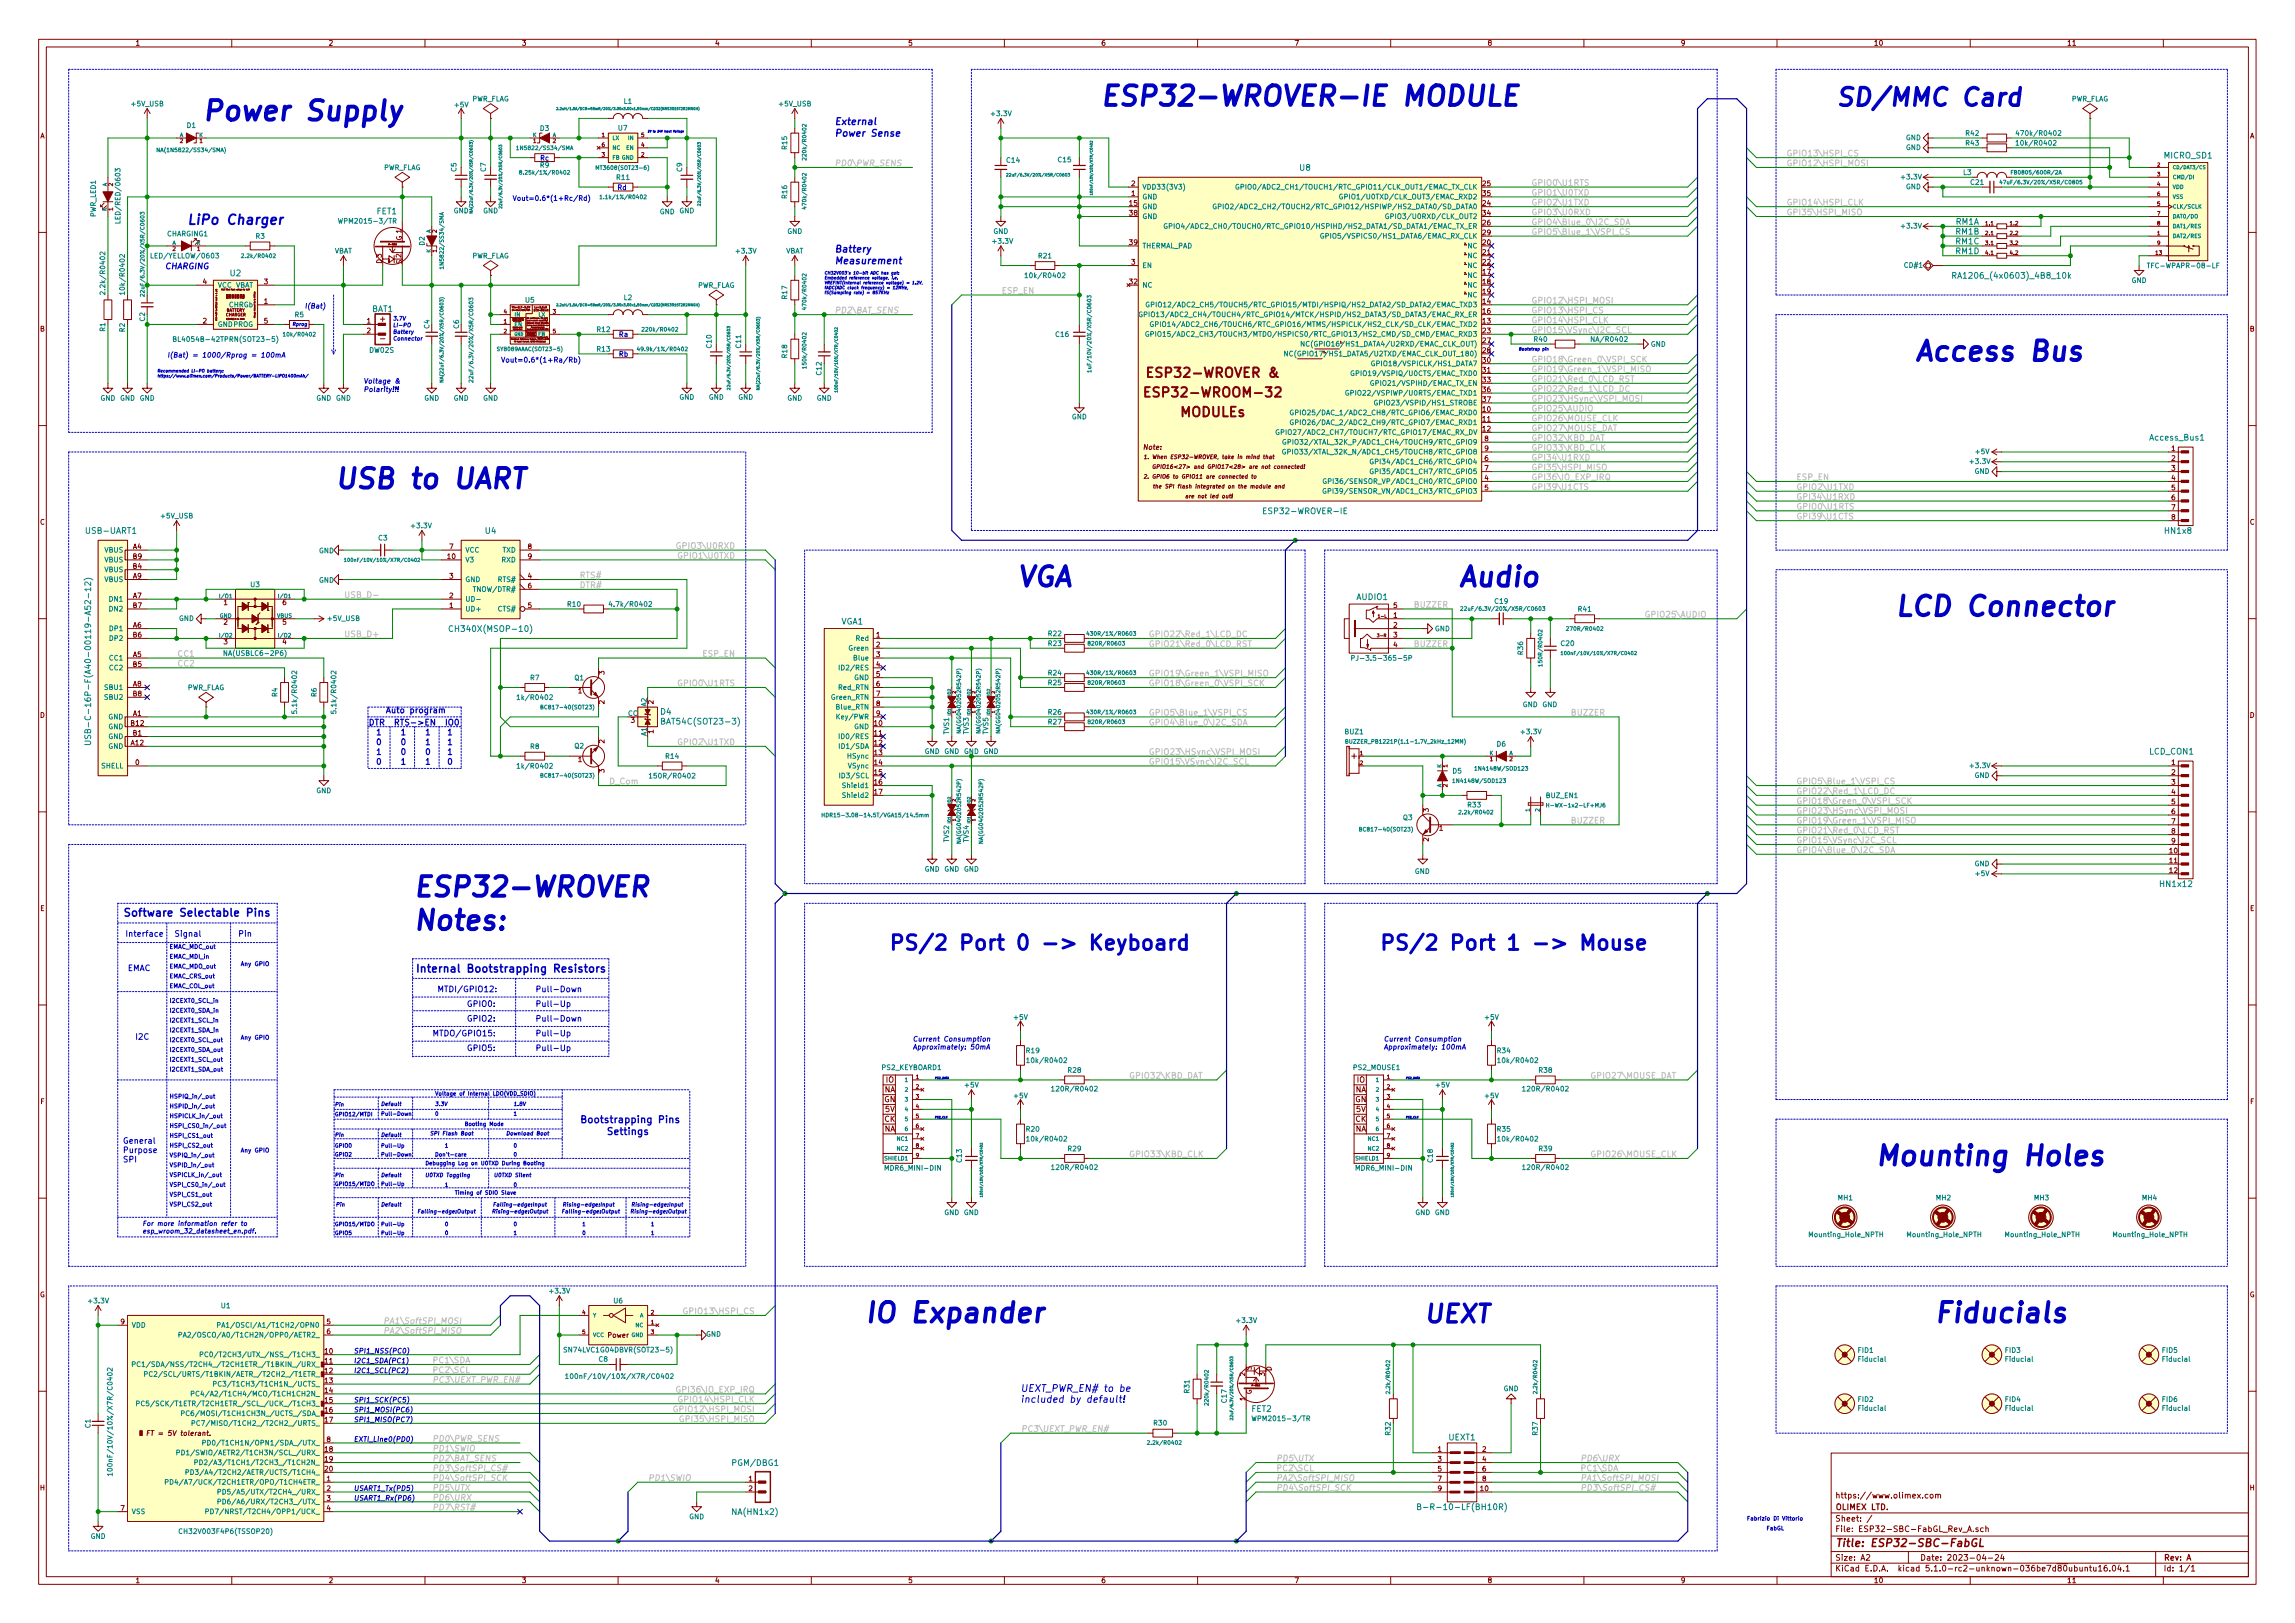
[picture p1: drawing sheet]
<svg xmlns="http://www.w3.org/2000/svg" width="594mm" height="420mm" viewBox="0 0 594 420" stroke-linecap="round" stroke-linejoin="round" font-family="sans-serif">
<defs><g id="words">
<g font-size="7.1" fill="#0000c2">
<text x="284.5" y="27.4">ESP32-WROVER-IE MODULE</text>
<text x="52.1" y="31.2">Power Supply</text>
<text x="495.3" y="93.5">Access Bus</text>
<text x="86.4" y="126.5">USB to UART</text>
<text x="262.9" y="151.9">VGA</text>
<text x="377.2" y="151.9">Audio</text>
<text x="490.2" y="159.5">LCD Connector</text>
<text x="106.7" y="232.1">ESP32-WROVER</text>
<text x="106.7" y="240.8">Notes:</text>
<text x="485.1" y="301.7">Mounting Holes</text>
<text x="223.5" y="342.4">IO Expander</text>
<text x="500.4" y="342.4">Fiducials</text>
</g>
<g font-size="6.4" fill="#0000c2">
<text x="475" y="27.5">SD/MMC Card</text>
<text x="368.3" y="342.4">UEXT</text>
</g>
<g font-size="5.3" fill="#0000c2">
<text x="229.9" y="246">PS/2 Port 0 -&gt; Keyboard</text>
<text x="356.9" y="246">PS/2 Port 1 -&gt; Mouse</text>
</g>
<text font-size="3.5" fill="#0000c2" x="48.3" y="58.2">LiPo Charger</text>
<g font-size="3.5" fill="#840000">
<text x="298.4" y="97.8">ESP32-WROVER &amp;</text>
<text x="298.4" y="102.8">ESP32-WROOM-32</text>
<text x="305.5" y="107.9">MODULEs</text>
</g>
<g font-size="2.8" fill="#0000c2">
<text x="31.7" y="237.3">Software Selectable Pins</text>
<text x="107.4" y="251.8">Internal Bootstrapping Resistors</text>
</g>
<text font-size="2.8" fill="#840000" x="475" y="400.4">Title: ESP32-SBC-FabGL</text>
<g font-size="2.5" fill="#0000c2">
<text x="215.9" y="32.4">External</text>
<text x="215.9" y="35.4">Power Sense</text>
<text x="215.9" y="65.4">Battery</text>
<text x="215.9" y="68.4">Measurement</text>
<text x="150" y="290.7">Bootstrapping Pins</text>
<text x="153.5" y="293.8">Settings</text>
<text x="264.2" y="360.3">UEXT_PWR_EN# to be</text>
<text x="264.2" y="363.1">included by default!</text>
</g>
<g font-size="2.1" fill="#c2c2c2">
<text x="462.3" y="40.5">GPIO13\HSPI_CS</text>
<text x="215.9" y="43">PD0\PWR_SENS</text>
<text x="462.3" y="43">GPIO12\HSPI_MOSI</text>
<text x="396.2" y="50.6">GPIO1\U0TXD</text>
<text x="396.2" y="48.1">GPIO0\U1RTS</text>
<text x="396.2" y="53.2">GPIO2\U1TXD</text>
<text x="462.3" y="53.2">GPIO14\HSPI_CLK</text>
<text x="396.2" y="58.3">GPIO4\Blue_0\I2C_SDA</text>
<text x="396.2" y="55.7">GPIO3\U0RXD</text>
<text x="462.3" y="55.7">GPI35\HSPI_MISO</text>
<text x="396.2" y="60.8">GPIO5\Blue_1\VSPI_CS</text>
<text x="259.1" y="76">ESP_EN</text>
<text x="215.9" y="81.1">PD2\BAT_SENS</text>
<text x="396.2" y="81.1">GPIO13\HSPI_CS</text>
<text x="396.2" y="83.7">GPIO14\HSPI_CLK</text>
<text x="396.2" y="78.6">GPIO12\HSPI_MOSI</text>
<text x="396.2" y="86.2">GPIO15\VSync\I2C_SCL</text>
<text x="396.2" y="93.8">GPIO18\Green_0\VSPI_SCK</text>
<text x="396.2" y="96.4">GPIO19\Green_1\VSPI_MISO</text>
<text x="396.2" y="101.4">GPIO22\Red_1\LCD_DC</text>
<text x="396.2" y="98.9">GPIO21\Red_0\LCD_RST</text>
<text x="396.2" y="106.5">GPIO25\AUDIO</text>
<text x="396.2" y="104">GPIO23\HSync\VSPI_MOSI</text>
<text x="396.2" y="109.1">GPIO26\MOUSE_CLK</text>
<text x="396.2" y="111.6">GPIO27\MOUSE_DAT</text>
<text x="396.2" y="114.1">GPIO32\KBD_DAT</text>
<text x="396.2" y="116.7">GPIO33\KBD_CLK</text>
<text x="396.2" y="119.2">GPI34\U1RXD</text>
<text x="396.2" y="121.8">GPI35\HSPI_MISO</text>
<text x="396.2" y="124.3">GPI36\IO_EXP_IRQ</text>
<text x="464.8" y="124.3">ESP_EN</text>
<text x="396.2" y="126.8">GPI39\U1CTS</text>
<text x="464.8" y="129.4">GPI34\U1RXD</text>
<text x="464.8" y="126.8">GPIO2\U1TXD</text>
<text x="464.8" y="131.9">GPIO0\U1RTS</text>
<text x="464.8" y="134.5">GPI39\U1CTS</text>
<text x="176.2" y="142.1">GPIO3\U0RXD</text>
<text x="149.9" y="149.7">RTS#</text>
<text x="176.5" y="144.6">GPIO1\U0TXD</text>
<text x="88.9" y="154.8">USB_D-</text>
<text x="149.9" y="152.2">DTR#</text>
<text x="365.8" y="157.3">BUZZER</text>
<text x="426.9" y="159.9">GPIO25\AUDIO</text>
<text x="88.9" y="164.9">USB_D+</text>
<text x="297.2" y="167.5">GPIO21\Red_0\LCD_RST</text>
<text x="297.2" y="164.9">GPIO22\Red_1\LCD_DC</text>
<text x="365.8" y="167.5">BUZZER</text>
<text x="45.7" y="170">CC1</text>
<text x="45.7" y="172.6">CC2</text>
<text x="182.1" y="170">ESP_EN</text>
<text x="176.5" y="177.6">GPIO0\U1RTS</text>
<text x="297.2" y="177.6">GPIO18\Green_0\VSPI_SCK</text>
<text x="297.2" y="175.1">GPIO19\Green_1\VSPI_MISO</text>
<text x="297.2" y="185.3">GPIO5\Blue_1\VSPI_CS</text>
<text x="406.4" y="185.3">BUZZER</text>
<text x="297.2" y="187.8">GPIO4\Blue_0\I2C_SDA</text>
<text x="176.5" y="192.9">GPIO2\U1TXD</text>
<text x="297.2" y="195.4">GPIO23\HSync\VSPI_MOSI</text>
<text x="297.2" y="198">GPIO15\VSync\I2C_SCL</text>
<text x="157.5" y="203">D_Com</text>
<text x="464.8" y="203">GPIO5\Blue_1\VSPI_CS</text>
<text x="464.8" y="205.6">GPIO22\Red_1\LCD_DC</text>
<text x="464.8" y="208.1">GPIO18\Green_0\VSPI_SCK</text>
<text x="406.4" y="213.2">BUZZER</text>
<text x="464.8" y="210.7">GPIO23\HSync\VSPI_MOSI</text>
<text x="464.8" y="213.2">GPIO19\Green_1\VSPI_MISO</text>
<text x="464.8" y="215.7">GPIO21\Red_0\LCD_RST</text>
<text x="464.8" y="220.8">GPIO4\Blue_0\I2C_SDA</text>
<text x="464.8" y="218.3">GPIO15\VSync\I2C_SCL</text>
<text x="292.1" y="279.2">GPIO32\KBD_DAT</text>
<text x="411.5" y="279.2">GPIO27\MOUSE_DAT</text>
<text x="292.1" y="299.6">GPIO33\KBD_CLK</text>
<text x="411.5" y="299.6">GPIO26\MOUSE_CLK</text>
<text x="178.2" y="340.2">GPIO13\HSPI_CS</text>
<text x="99.1" y="345.3">PA2\SoftSPI_MISO</text>
<text x="99.1" y="342.7">PA1\SoftSPI_MOSI</text>
<text x="111.8" y="352.9">PC1\SDA</text>
<text x="111.8" y="355.4">PC2\SCL</text>
<text x="111.8" y="358">PC3\UEXT_PWR_EN#</text>
<text x="175.8" y="365.6">GPIO12\HSPI_MOSI</text>
<text x="176.4" y="360.5">GPI36\IO_EXP_IRQ</text>
<text x="176.8" y="363.1">GPIO14\HSPI_CLK</text>
<text x="177.4" y="368.1">GPI35\HSPI_MISO</text>
<text x="264.2" y="370.7">PC3\UEXT_PWR_EN#</text>
<text x="111.8" y="375.8">PD1\SWIO</text>
<text x="111.8" y="373.2">PD0\PWR_SENS</text>
<text x="111.8" y="380.8">PD3\SoftSPI_CS#</text>
<text x="111.8" y="383.4">PD4\SoftSPI_SCK</text>
<text x="111.8" y="378.3">PD2\BAT_SENS</text>
<text x="167.6" y="383.4">PD1\SWIO</text>
<text x="330.2" y="383.4">PA2\SoftSPI_MISO</text>
<text x="330.2" y="378.3">PD5\UTX</text>
<text x="330.2" y="380.8">PC2\SCL</text>
<text x="408.9" y="383.4">PA1\SoftSPI_MOSI</text>
<text x="408.9" y="378.3">PD6\URX</text>
<text x="408.9" y="380.8">PC1\SDA</text>
<text x="111.8" y="385.9">PD5\UTX</text>
<text x="111.8" y="388.5">PD6\URX</text>
<text x="330.2" y="385.9">PD4\SoftSPI_SCK</text>
<text x="408.9" y="385.9">PD3\SoftSPI_CS#</text>
<text x="111.8" y="391">PD7\RST#</text>
</g>
<g font-size="2.1" fill="#008484">
<text x="560.2" y="41">MICRO_SD1</text>
<text x="336.5" y="44.2">U8</text>
<text x="97.5" y="55.5">FET1</text>
<text x="506.3" y="58.2">RM1A</text>
<text x="506.3" y="65.8">RM1D</text>
<text x="506.3" y="60.7">RM1B</text>
<text x="506.3" y="63.2">RM1C</text>
<text x="59.6" y="71.5">U2</text>
<text x="507.1" y="72.1">RA1206_(4x0603)_4B8_10k</text>
<text x="96.3" y="80.8">BAT1</text>
<text x="556.7" y="114">Access_Bus1</text>
<text x="328" y="133.1">ESP32-WROVER-IE</text>
<text x="22.6" y="138.2">USB-UART1</text>
<text x="125.7" y="138.2">U4</text>
<text x="560.5" y="138.2">HN1x8</text>
<text x="351.2" y="155.3">AUDIO1</text>
<text x="217.8" y="161.7">VGA1</text>
<text x="117.6" y="163.6">CH340X(MSOP-10)</text>
<text x="171" y="185">D4</text>
<text x="23.5" y="187.6" transform="rotate(-90 23.5 187.6)">USB-C-16P-F(A40-00119-A52-12)</text>
<text x="172.2" y="187.5">BAT54C(SOT23-3)</text>
<text x="556.4" y="195.3">LCD_CON1</text>
<text x="559.4" y="229.6">HN1x12</text>
<text x="324" y="365.5">FET2</text>
<text x="375.1" y="372.9">UEXT1</text>
<text x="189.8" y="379.5">PGM/DBG1</text>
<text x="189.9" y="392.2">NA(HN1x2)</text>
<text x="369.2" y="390.9">B-R-10-LF(BH10R)</text>
</g>
<g font-size="2.1" fill="#0000c2">
<text x="42.5" y="69.7">CHARGING</text>
<text x="99.7" y="184.6">Auto program</text>
<text x="95.2" y="187.8">DTR RTS-&gt;EN IO0</text>
<text x="97.2" y="190.3">1</text>
<text x="103.5" y="190.3">1</text>
<text x="109.9" y="190.3">1</text>
<text x="115.6" y="190.3">1</text>
<text x="97.2" y="192.9">0</text>
<text x="97.2" y="195.4">1</text>
<text x="97.2" y="198">0</text>
<text x="103.5" y="192.9">0</text>
<text x="103.5" y="195.4">0</text>
<text x="103.5" y="198">1</text>
<text x="109.9" y="192.9">1</text>
<text x="109.9" y="195.4">0</text>
<text x="109.9" y="198">1</text>
<text x="115.6" y="192.9">1</text>
<text x="115.6" y="195.4">1</text>
<text x="115.6" y="198">0</text>
<text x="32.4" y="242.5">Interface</text>
<text x="45.1" y="242.5">Signal</text>
<text x="61.6" y="242.5">Pin</text>
<text x="33" y="251.4">EMAC</text>
<text x="113.2" y="256.8">MTDI/GPIO12:</text>
<text x="138.6" y="256.8">Pull-Down</text>
<text x="120.8" y="260.6">GPIO0:</text>
<text x="138.6" y="260.6">Pull-Up</text>
<text x="34.9" y="269.2">I2C</text>
<text x="111.9" y="268.3">MTDO/GPIO15:</text>
<text x="120.8" y="264.5">GPIO2:</text>
<text x="138.6" y="264.5">Pull-Down</text>
<text x="138.6" y="268.3">Pull-Up</text>
<text x="120.8" y="272.1">GPIO5:</text>
<text x="138.6" y="272.1">Pull-Up</text>
<text x="31.7" y="296.1">General</text>
<text x="31.7" y="298.5">Purpose</text>
<text x="31.7" y="300.9">SPI</text>
</g>
<g font-size="2.1" fill="#840000">
<text x="98.5" y="83.3">+</text>
<text x="98.7" y="88.4">-</text>
<text x="475" y="387.9">https://www.olimex.com</text>
<text x="475" y="393.9">Sheet: /</text>
<text x="475" y="390.9">OLIMEX LTD.</text>
<text x="475" y="396.6">File: ESP32-SBC-FabGL_Rev_A.sch</text>
<text x="475" y="406.8">KiCad E.D.A. kicad 5.1.0-rc2-unknown-036be7d80ubuntu16.04.1</text>
<text x="475" y="404">Size: A2</text>
<text x="497" y="404">Date: 2023-04-24</text>
<text x="560" y="404">Rev: A</text>
<text x="560" y="406.8">Id: 1/1</text>
</g>
<g font-size="2" fill="#840000">
<text x="229.3" y="280.3">IO</text>
<text x="351.2" y="280.3">IO</text>
<text x="228.9" y="285.3">GN</text>
<text x="228.9" y="282.8">NA</text>
<text x="229.2" y="287.9">5V</text>
<text x="350.8" y="285.3">GN</text>
<text x="350.9" y="282.8">NA</text>
<text x="351.1" y="287.9">5V</text>
<text x="228.9" y="290.4">CK</text>
<text x="228.9" y="293">NA</text>
<text x="350.9" y="290.4">CK</text>
<text x="350.9" y="293">NA</text>
</g>
<g font-size="1.8" fill="#840000">
<text x="35" y="11.8">1</text>
<text x="85" y="11.8">2</text>
<text x="135" y="11.8">3</text>
<text x="185" y="11.8">4</text>
<text x="235" y="11.8">5</text>
<text x="285" y="11.8">6</text>
<text x="335" y="11.8">7</text>
<text x="385" y="11.8">8</text>
<text x="435" y="11.8">9</text>
<text x="485" y="11.8">10</text>
<text x="535" y="11.8">11</text>
<text x="10.4" y="35.8">A</text>
<text x="582.4" y="35.8">A</text>
<text x="292.4" y="53.3">15</text>
<text x="292.9" y="50.7">1</text>
<text x="292.9" y="48.2">2</text>
<text x="383.8" y="53.3">24</text>
<text x="383.8" y="48.2">25</text>
<text x="383.8" y="50.7">35</text>
<text x="292.4" y="55.8">38</text>
<text x="383.8" y="58.3">26</text>
<text x="383.8" y="55.8">34</text>
<text x="104" y="62.3" transform="rotate(-90 104 62.3)">G 1</text>
<text x="292.4" y="63.4">39</text>
<text x="383.8" y="63.4">20</text>
<text x="383.8" y="66">21</text>
<text x="383.8" y="60.9">29</text>
<text x="98.8" y="68.3" transform="rotate(-90 98.8 68.3)">D 3</text>
<text x="103.9" y="66.7" transform="rotate(-90 103.9 66.7)">2</text>
<text x="104" y="68.4" transform="rotate(-90 104 68.4)">S</text>
<text x="292.9" y="68.5">3</text>
<text x="383.8" y="71">17</text>
<text x="383.8" y="68.5">22</text>
<text x="52.6" y="73.6">4</text>
<text x="68.4" y="73.6">3</text>
<text x="292.4" y="73.6">32</text>
<text x="383.8" y="73.6">18</text>
<text x="383.8" y="76.1">19</text>
<text x="52.6" y="83.7">2</text>
<text x="68.4" y="78.7">1</text>
<text x="68.4" y="83.7">5</text>
<text x="95" y="83.7">1</text>
<text x="383.8" y="83.7">13</text>
<text x="383.8" y="78.7">14</text>
<text x="383.8" y="81.2">16</text>
<text x="10.4" y="85.8">B</text>
<text x="95" y="86.3">2</text>
<text x="383.8" y="86.3">23</text>
<text x="383.8" y="88.8">27</text>
<text x="582.4" y="85.8">B</text>
<text x="383.8" y="91.4">28</text>
<text x="383.8" y="93.9">30</text>
<text x="383.8" y="96.4">31</text>
<text x="383.8" y="99">33</text>
<text x="383.8" y="101.5">36</text>
<text x="383.8" y="106.6">10</text>
<text x="383.8" y="104.1">37</text>
<text x="383.8" y="109.1">11</text>
<text x="383.8" y="111.7">12</text>
<text x="296.2" y="116.4">Note:</text>
<text x="384.3" y="119.3">6</text>
<text x="384.3" y="114.2">8</text>
<text x="384.3" y="116.8">9</text>
<text x="562.1" y="116.8">1</text>
<text x="562.1" y="119.3">2</text>
<text x="384.3" y="124.4">4</text>
<text x="384.3" y="121.8">7</text>
<text x="562.1" y="121.8">3</text>
<text x="562.1" y="124.4">4</text>
<text x="384.3" y="126.9">5</text>
<text x="562.1" y="126.9">5</text>
<text x="562.1" y="129.5">6</text>
<text x="562.1" y="132">7</text>
<text x="10.4" y="135.8">C</text>
<text x="562.1" y="134.5">8</text>
<text x="582.4" y="135.8">C</text>
<text x="34.4" y="142.2">A4</text>
<text x="116.4" y="142.2">7</text>
<text x="136.7" y="142.2">8</text>
<text x="34.4" y="149.8">A9</text>
<text x="34.4" y="147.2">B4</text>
<text x="34.4" y="144.7">B9</text>
<text x="115.9" y="144.7">10</text>
<text x="116.4" y="149.8">3</text>
<text x="136.7" y="149.8">4</text>
<text x="136.7" y="144.7">9</text>
<text x="34.4" y="154.9">A7</text>
<text x="116.4" y="154.9">2</text>
<text x="136.7" y="152.3">6</text>
<text x="34.4" y="157.4">B7</text>
<text x="57.9" y="156.6">1</text>
<text x="57.9" y="161.7">2</text>
<text x="73.2" y="161.7">5</text>
<text x="73.2" y="156.6">6</text>
<text x="116.4" y="157.4">1</text>
<text x="136.7" y="157.4">5</text>
<text x="360.7" y="159.9">1</text>
<text x="360.7" y="157.4">5</text>
<text x="34.4" y="162.5">A6</text>
<text x="34.4" y="165">B6</text>
<text x="57.9" y="166.8">3</text>
<text x="73.2" y="166.8">4</text>
<text x="226.8" y="165">1</text>
<text x="226.8" y="167.6">2</text>
<text x="360.7" y="162.5">2</text>
<text x="360.7" y="165">3</text>
<text x="360.7" y="167.6">4</text>
<text x="34.4" y="170.1">A5</text>
<text x="34.4" y="172.6">B5</text>
<text x="226.8" y="170.1">3</text>
<text x="226.8" y="172.6">4</text>
<text x="34.4" y="177.7">A8</text>
<text x="149.7" y="179.5">1</text>
<text x="156.5" y="174.6" transform="rotate(-90 156.5 174.6)">3</text>
<text x="226.8" y="175.2">5</text>
<text x="226.8" y="177.7">6</text>
<text x="10.4" y="185.8">D</text>
<text x="34.4" y="185.3">A1</text>
<text x="34.4" y="180.3">B8</text>
<text x="156.5" y="182.3" transform="rotate(-90 156.5 182.3)">2</text>
<text x="169.2" y="182.3" transform="rotate(-90 169.2 182.3)">2</text>
<text x="226.8" y="180.3">7</text>
<text x="226.8" y="182.8">8</text>
<text x="226.8" y="185.3">9</text>
<text x="582.4" y="185.8">D</text>
<text x="33.9" y="187.9">B12</text>
<text x="34.4" y="190.4">B1</text>
<text x="163.3" y="187.1">3</text>
<text x="169.2" y="189.9" transform="rotate(-90 169.2 189.9)">1</text>
<text x="226.4" y="187.9">10</text>
<text x="226.4" y="190.4">11</text>
<text x="33.9" y="193">A12</text>
<text x="149.7" y="197.3">1</text>
<text x="156.5" y="192.4" transform="rotate(-90 156.5 192.4)">2</text>
<text x="226.4" y="193">12</text>
<text x="226.4" y="195.5">13</text>
<text x="35.1" y="198">0</text>
<text x="156.5" y="200" transform="rotate(-90 156.5 200)">3</text>
<text x="226.4" y="198">14</text>
<text x="226.4" y="200.6">15</text>
<text x="226.4" y="203.1">16</text>
<text x="562.1" y="198">1</text>
<text x="562.1" y="200.6">2</text>
<text x="562.1" y="203.1">3</text>
<text x="226.4" y="205.7">17</text>
<text x="562.1" y="205.7">4</text>
<text x="562.1" y="208.2">5</text>
<text x="369.8" y="210.2" transform="rotate(-90 369.8 210.2)">3</text>
<text x="372.6" y="215.1">1</text>
<text x="562.1" y="210.7">6</text>
<text x="562.1" y="213.3">7</text>
<text x="562.1" y="215.8">8</text>
<text x="369.8" y="217.8" transform="rotate(-90 369.8 217.8)">2</text>
<text x="561.6" y="220.9">10</text>
<text x="562.1" y="218.4">9</text>
<text x="561.6" y="223.4">11</text>
<text x="561.6" y="226">12</text>
<text x="10.4" y="235.8">E</text>
<text x="582.4" y="235.8">E</text>
<text x="10.5" y="285.8">F</text>
<text x="582.5" y="285.8">F</text>
<text x="10.3" y="335.8">G</text>
<text x="582.3" y="335.8">G</text>
<text x="31.3" y="342.8">9</text>
<text x="84.6" y="342.8">5</text>
<text x="84.6" y="345.4">6</text>
<text x="157.4" y="346.3">Power</text>
<text x="84.1" y="350.4">10</text>
<text x="84.1" y="353">11</text>
<text x="84.1" y="355.5">12</text>
<text x="84.1" y="358.1">13</text>
<text x="322.3" y="356.3" transform="rotate(-90 322.3 356.3)">2</text>
<text x="324" y="354.8" transform="rotate(-90 324 354.8)">S</text>
<text x="327.4" y="356.3" transform="rotate(-90 327.4 356.3)">3</text>
<text x="329.2" y="355" transform="rotate(-90 329.2 355)">D</text>
<text x="84.1" y="360.6">14</text>
<text x="84.1" y="363.1">15</text>
<text x="84.1" y="365.7">16</text>
<text x="322.3" y="362.6" transform="rotate(-90 322.3 362.6)">1</text>
<text x="324" y="361" transform="rotate(-90 324 361)">G</text>
<text x="39.4" y="371.7">FT = 5V tolerant.</text>
<text x="84.1" y="368.2">17</text>
<text x="84.1" y="375.8">18</text>
<text x="84.6" y="373.3">8</text>
<text x="372.2" y="375.8">1</text>
<text x="383.7" y="375.8">2</text>
<text x="84.1" y="378.4">19</text>
<text x="84.1" y="380.9">20</text>
<text x="84.6" y="383.5">1</text>
<text x="193.8" y="383.5">1</text>
<text x="372.2" y="378.4">3</text>
<text x="372.2" y="380.9">5</text>
<text x="372.2" y="383.5">7</text>
<text x="383.7" y="378.4">4</text>
<text x="383.7" y="380.9">6</text>
<text x="383.7" y="383.5">8</text>
<text x="10.4" y="385.8">H</text>
<text x="84.6" y="386">2</text>
<text x="84.6" y="388.5">3</text>
<text x="193.8" y="386">2</text>
<text x="372.2" y="386">9</text>
<text x="383.3" y="386">10</text>
<text x="582.4" y="385.8">H</text>
<text x="31.3" y="391.1">7</text>
<text x="84.6" y="391.1">4</text>
<text x="35" y="409.8">1</text>
<text x="85" y="409.8">2</text>
<text x="135" y="409.8">3</text>
<text x="185" y="409.8">4</text>
<text x="235" y="409.8">5</text>
<text x="285" y="409.8">6</text>
<text x="335" y="409.8">7</text>
<text x="385" y="409.8">8</text>
<text x="435" y="409.8">9</text>
<text x="485" y="409.8">10</text>
<text x="535" y="409.8">11</text>
</g>
<g font-size="1.8" fill="#008484">
<text x="34.1" y="27.5">+5V_USB</text>
<text x="117.8" y="27.8">+5V</text>
<text x="122" y="26.3">PWR_FLAG</text>
<text x="161.5" y="26.9">L1</text>
<text x="201.8" y="27.5">+5V_USB</text>
<text x="536.1" y="26.3">PWR_FLAG</text>
<text x="48.4" y="33.1">D1</text>
<text x="139.9" y="33.9">D3</text>
<text x="160.1" y="33.8">U7</text>
<text x="256.7" y="30.1">+3.3V</text>
<text x="508.9" y="35.1">R42</text>
<text x="522.9" y="35.1">470k/R0402</text>
<text x="203.8" y="38.6" transform="rotate(-90 203.8 38.6)">R15</text>
<text x="493.3" y="36.3">GND</text>
<text x="493.3" y="38.8">GND</text>
<text x="508.9" y="37.7">R43</text>
<text x="522.7" y="37.7">10k/R0402</text>
<text x="99.2" y="44">PWR_FLAG</text>
<text x="118.2" y="44.4" transform="rotate(-90 118.2 44.4)">C5</text>
<text x="125.8" y="44.4" transform="rotate(-90 125.8 44.4)">C7</text>
<text x="139.9" y="43.4">R9</text>
<text x="159.7" y="46.6">R11</text>
<text x="176.6" y="44.4" transform="rotate(-90 176.6 44.4)">C9</text>
<text x="260.6" y="42.1">C14</text>
<text x="273.9" y="42">C15</text>
<text x="492.3" y="46.4">+3.3V</text>
<text x="508.3" y="45.3">L3</text>
<text x="510.2" y="47.8">C21</text>
<text x="203.8" y="51.3" transform="rotate(-90 203.8 51.3)">R16</text>
<text x="295.7" y="51.6">GND</text>
<text x="295.7" y="49.1">VDD33(3V3)</text>
<text x="324.6" y="49.1">GPIO0/ADC2_CH1/TOUCH1/RTC_GPIO11/CLK_OUT1/EMAC_TX_CLK</text>
<text x="349.6" y="51.6">GPIO1/U0TXD/CLK_OUT3/EMAC_RXD2</text>
<text x="493.3" y="49">GND</text>
<text x="24.8" y="56.2" transform="rotate(-90 24.8 56.2)">PWR_LED1</text>
<text x="31.2" y="56.8" transform="rotate(-90 31.2 56.8)">LED/RED/0603</text>
<text x="88.8" y="57.9">WPM2015-3/TR</text>
<text x="117.4" y="55.2">GND</text>
<text x="125" y="55.2">GND</text>
<text x="170.8" y="55.5">GND GND</text>
<text x="295.7" y="54.1">GND</text>
<text x="295.7" y="56.7">GND</text>
<text x="307.8" y="59.2">GPIO4/ADC2_CH0/TOUCH0/RTC_GPIO10/HSPIHD/HS2_DATA1/SD_DATA1/EMAC_TX_ER</text>
<text x="319.9" y="54.1">GPIO2/ADC2_CH2/TOUCH2/RTC_GPIO12/HSPIWP/HS2_DATA0/SD_DATA0</text>
<text x="360.8" y="56.7">GPIO3/U0RXD/CLK_OUT2</text>
<text x="492.3" y="59.1">+3.3V</text>
<text x="43.3" y="61.2">CHARGING1</text>
<text x="66.2" y="61.8">R3</text>
<text x="86.5" y="65.6">VBAT</text>
<text x="109.9" y="63.5" transform="rotate(-90 109.9 63.5)">D2</text>
<text x="190.7" y="65.6">+3.3V</text>
<text x="203.3" y="65.6">VBAT</text>
<text x="203.8" y="60.5">GND</text>
<text x="257.1" y="63.1">+3.3V</text>
<text x="257.1" y="60.5">GND</text>
<text x="295.7" y="64.3">THERMAL_PAD</text>
<text x="344.6" y="61.8">GPIO5/VSPICS0/HS1_DATA6/EMAC_RX_CLK</text>
<text x="380" y="64.3">NC</text>
<text x="39.8" y="66.9">LED/YELLOW/0603</text>
<text x="122" y="66.9">PWR_FLAG</text>
<text x="266.2" y="72">10k/R0402</text>
<text x="268.9" y="66.9">R21</text>
<text x="295.7" y="69.4">EN</text>
<text x="380" y="71.9">NC</text>
<text x="380" y="66.8">NC</text>
<text x="380" y="69.4">NC</text>
<text x="493" y="69.3">CD#1</text>
<text x="557.2" y="69.4">TFC-WPAPR-08-LF</text>
<text x="27.2" y="75.3" transform="rotate(-90 27.2 75.3)">2.2k/R0402</text>
<text x="32.3" y="75.4" transform="rotate(-90 32.3 75.4)">10k/R0402</text>
<text x="56.3" y="74.5">VCC VBAT</text>
<text x="161.5" y="77.7">L2</text>
<text x="180.5" y="74.5">PWR_FLAG</text>
<text x="203.8" y="77.4" transform="rotate(-90 203.8 77.4)">R17</text>
<text x="295.7" y="74.5">NC</text>
<text x="380" y="74.5">NC</text>
<text x="380" y="77">NC</text>
<text x="551.8" y="73.2">GND</text>
<text x="37.5" y="83.2" transform="rotate(-90 37.5 83.2)">C2</text>
<text x="59.3" y="79.5">CHRGb</text>
<text x="76.4" y="82.1">R5</text>
<text x="136" y="78.3">U5</text>
<text x="302.3" y="82.1">GPIO13/ADC2_CH4/TOUCH4/RTC_GPIO14/MTCK/HSPID/HS2_DATA3/SD_DATA3/EMAC_RX_ER</text>
<text x="304.4" y="79.5">GPIO12/ADC2_CH5/TOUCH5/RTC_GPIO15/MTDI/HSPIQ/HS2_DATA2/SD_DATA2/EMAC_TXD3</text>
<text x="27.2" y="85.8" transform="rotate(-90 27.2 85.8)">R1</text>
<text x="32.3" y="85.9" transform="rotate(-90 32.3 85.9)">R2</text>
<text x="46.8" y="88.5">BL4054B-42TPRN(SOT23-5)</text>
<text x="56.3" y="84.6">GNDPROG</text>
<text x="111.2" y="85.1" transform="rotate(-90 111.2 85.1)">C4</text>
<text x="118.8" y="85.1" transform="rotate(-90 118.8 85.1)">C6</text>
<text x="154.6" y="85.9">R12</text>
<text x="273.3" y="87.2">C16</text>
<text x="305" y="87.2">GPIO15/ADC2_CH3/TOUCH3/MTDO/HSPICS0/RTC_GPIO13/HS2_CMD/SD_CMD/EMAC_RXD3</text>
<text x="305.8" y="84.6">GPIO14/ADC2_CH6/TOUCH6/RTC_GPIO16/MTMS/HSPICLK/HS2_CLK/SD_CLK/EMAC_TXD2</text>
<text x="340.1" y="89.7">NC(GPIO16/HS1_DATA4/U2RXD/EMAC_CLK_OUT)</text>
<text x="397.2" y="88.5">R40</text>
<text x="412.4" y="88.5">NA/R0402</text>
<text x="427.3" y="89.8">GND</text>
<text x="95.7" y="91.3">DW02S</text>
<text x="154.6" y="91">R13</text>
<text x="184.2" y="90" transform="rotate(-90 184.2 90)">C10</text>
<text x="191.8" y="90" transform="rotate(-90 191.8 90)">C11</text>
<text x="203.8" y="92.6" transform="rotate(-90 203.8 92.6)">R18</text>
<text x="336.3" y="92.2">NC(GPIO17/HS1_DATA5/U2TXD/EMAC_CLK_OUT_180)</text>
<text x="357.2" y="94.8">GPIO18/VSPICLK/HS1_DATA7</text>
<text x="212.6" y="97" transform="rotate(-90 212.6 97)">C12</text>
<text x="352.7" y="97.3">GPIO19/VSPIQ/U0CTS/EMAC_TXD0</text>
<text x="356.7" y="99.9">GPIO21/VSPIHD/EMAC_TX_EN</text>
<text x="26" y="103.7">GND GND GND</text>
<text x="81.9" y="103.7">GND GND</text>
<text x="109.8" y="103.7">GND</text>
<text x="117.4" y="103.7">GND</text>
<text x="125" y="103.7">GND</text>
<text x="175.8" y="103.5">GND</text>
<text x="183.5" y="103.5">GND</text>
<text x="191.1" y="103.5">GND</text>
<text x="203.8" y="103.7">GND</text>
<text x="211.4" y="103.7">GND</text>
<text x="338.1" y="107.5">GPIO25/DAC_1/ADC2_CH8/RTC_GPIO6/EMAC_RXD0</text>
<text x="351.3" y="102.4">GPIO22/VSPIWP/U0RTS/EMAC_TXD1</text>
<text x="358" y="104.9">GPIO23/VSPID/HS1_STROBE</text>
<text x="277.4" y="108.6">GND</text>
<text x="334.5" y="112.6">GPIO27/ADC2_CH7/TOUCH7/RTC_GPIO17/EMAC_RX_DV</text>
<text x="338.1" y="110">GPIO26/DAC_2/ADC2_CH9/RTC_GPIO7/EMAC_RXD1</text>
<text x="336.4" y="117.6">GPIO33/XTAL_32K_N/ADC1_CH5/TOUCH8/RTC_GPIO8</text>
<text x="336.5" y="115.1">GPIO32/XTAL_32K_P/ADC1_CH4/TOUCH9/RTC_GPIO9</text>
<text x="511.5" y="117.6">+5V</text>
<text x="345.9" y="125.3">GPI36/SENSOR_VP/ADC1_CH0/RTC_GPIO0</text>
<text x="357.2" y="120.2">GPI34/ADC1_CH6/RTC_GPIO4</text>
<text x="357.2" y="122.7">GPI35/ADC1_CH7/RTC_GPIO5</text>
<text x="510.1" y="120.1">+3.3V</text>
<text x="511.1" y="122.6">GND</text>
<text x="345.8" y="127.8">GPI39/SENSOR_VN/ADC1_CH3/RTC_GPIO3</text>
<text x="41.8" y="134.2">+5V_USB</text>
<text x="106.6" y="136.7">+3.3V</text>
<text x="27.1" y="143">VBUS</text>
<text x="82.5" y="143.2">GND</text>
<text x="98" y="139.9">C3</text>
<text x="120.4" y="143">VCC</text>
<text x="130.1" y="143">TXD</text>
<text x="27.1" y="148.1">VBUS</text>
<text x="27.1" y="145.6">VBUS</text>
<text x="120.4" y="145.6">V3</text>
<text x="129.9" y="145.6">RXD</text>
<text x="27.1" y="150.7">VBUS</text>
<text x="28.5" y="155.7">DN1</text>
<text x="64.9" y="152">U3</text>
<text x="82.5" y="150.8">GND</text>
<text x="120.4" y="155.7">UD-</text>
<text x="120.4" y="150.7">GND</text>
<text x="123.1" y="153.2">TNOW/DTR#</text>
<text x="129.1" y="150.7">RTS#</text>
<text x="28.5" y="158.3">DN2</text>
<text x="46.3" y="160.7">GND</text>
<text x="84.9" y="160.7">+5V_USB</text>
<text x="120.4" y="158.3">UD+</text>
<text x="129.1" y="158.3">CTS#</text>
<text x="147" y="157.1">R10</text>
<text x="158.6" y="157.1">4.7k/R0402</text>
<text x="387" y="156.3">C19</text>
<text x="408.6" y="158.3">R41</text>
<text x="28.6" y="163.4">DP1</text>
<text x="28.6" y="165.9">DP2</text>
<text x="221.7" y="165.9">Red</text>
<text x="271.4" y="167.2">R23</text>
<text x="271.4" y="164.7">R22</text>
<text x="371.4" y="163.4">GND</text>
<text x="404.1" y="167.2">C20</text>
<text x="28.5" y="171">CC1</text>
<text x="28.5" y="173.5">CC2</text>
<text x="58.8" y="169.8">NA(USBLC6-2P6)</text>
<text x="218.2" y="173.5">ID2/RES</text>
<text x="219.9" y="168.4">Green</text>
<text x="221.2" y="171">Blue</text>
<text x="351.9" y="171">PJ-3.5-365-5P</text>
<text x="394.3" y="169.4" transform="rotate(-90 394.3 169.4)">R36</text>
<text x="27.3" y="178.6">SBU1</text>
<text x="48.4" y="178.7">PWR_FLAG</text>
<text x="137.3" y="176.1">R7</text>
<text x="148.8" y="176.1">Q1</text>
<text x="217.1" y="178.6">Red_RTN</text>
<text x="221.1" y="176.1">GND</text>
<text x="271.4" y="177.4">R25</text>
<text x="271.4" y="174.8">R24</text>
<text x="27.3" y="181.1">SBU2</text>
<text x="71.8" y="180.4" transform="rotate(-90 71.8 180.4)">R4</text>
<text x="76.9" y="183.8" transform="rotate(-90 76.9 183.8)">5.1k/R0402</text>
<text x="82" y="180.4" transform="rotate(-90 82 180.4)">R6</text>
<text x="87" y="183.8" transform="rotate(-90 87 183.8)">5.1k/R0402</text>
<text x="134.6" y="181.2">1k/R0402</text>
<text x="162.6" y="185.3">CC</text>
<text x="167.4" y="182.9" transform="rotate(-90 167.4 182.9)">A2</text>
<text x="215.3" y="181.1">Green_RTN</text>
<text x="216.6" y="183.7">Blue_RTN</text>
<text x="271.4" y="185">R26</text>
<text x="394.2" y="183">GND GND</text>
<text x="28.1" y="186.2">GND</text>
<text x="28.1" y="191.3">GND</text>
<text x="28.1" y="188.8">GND</text>
<text x="167.4" y="190.5" transform="rotate(-90 167.4 190.5)">A1</text>
<text x="217.2" y="186.2">Key/PWR</text>
<text x="218.2" y="191.3">ID0/RES</text>
<text x="221.1" y="188.8">GND</text>
<text x="245.7" y="190.1" transform="rotate(-90 245.7 190.1)">TVS1</text>
<text x="250.7" y="190.1" transform="rotate(-90 250.7 190.1)">TVS3</text>
<text x="255.8" y="190.1" transform="rotate(-90 255.8 190.1)">TVS5</text>
<text x="271.4" y="187.5">R27</text>
<text x="348.2" y="190.1">BUZ1</text>
<text x="393.9" y="190.1">+3.3V</text>
<text x="28.1" y="193.8">GND</text>
<text x="137.3" y="193.9">R8</text>
<text x="148.8" y="193.8">Q2</text>
<text x="172.4" y="196.4">R14</text>
<text x="218.1" y="193.8">ID1/SDA</text>
<text x="219.5" y="196.4">HSync</text>
<text x="239.3" y="195.2">GND GND GND GND</text>
<text x="387.5" y="193.3">D6</text>
<text x="26.2" y="198.9">SHELL</text>
<text x="134.6" y="199">1k/R0402</text>
<text x="169" y="201.5">150R/R0402</text>
<text x="218.3" y="201.5">ID3/SCL</text>
<text x="219.6" y="198.9">VSync</text>
<text x="376.1" y="200.2">D5</text>
<text x="510.1" y="198.8">+3.3V</text>
<text x="511.1" y="201.4">GND</text>
<text x="81.9" y="205.3">GND</text>
<text x="218.7" y="204">Shield1</text>
<text x="218.7" y="206.5">Shield2</text>
<text x="380" y="209">R33</text>
<text x="400.3" y="206.6">BUZ_EN1</text>
<text x="363.2" y="212.3">Q3</text>
<text x="245.7" y="218.1" transform="rotate(-90 245.7 218.1)">TVS2</text>
<text x="250.7" y="218.1" transform="rotate(-90 250.7 218.1)">TVS4</text>
<text x="239.3" y="225.6">GND GND GND</text>
<text x="366.2" y="226.2">GND</text>
<text x="511.1" y="224.2">GND</text>
<text x="511.5" y="226.8">+5V</text>
<text x="262.6" y="264">+5V</text>
<text x="384.5" y="264">+5V</text>
<text x="265.7" y="272.6">R19</text>
<text x="266.6" y="275.2">10k/R0402</text>
<text x="387.6" y="272.6">R34</text>
<text x="388.5" y="275.2">10k/R0402</text>
<text x="228.2" y="277">PS2_KEYBOARD1</text>
<text x="249.9" y="281.5">+5V</text>
<text x="276.5" y="277.7">R28</text>
<text x="350.4" y="277">PS2_MOUSE1</text>
<text x="371.8" y="281.5">+5V</text>
<text x="398.4" y="277.7">R38</text>
<text x="262.6" y="284.3">+5V</text>
<text x="273.2" y="282.5">120R/R0402</text>
<text x="384.5" y="284.3">+5V</text>
<text x="395.1" y="282.5">120R/R0402</text>
<text x="265.7" y="293">R20</text>
<text x="387.6" y="293">R35</text>
<text x="266.6" y="295.5">10k/R0402</text>
<text x="276.5" y="298">R29</text>
<text x="388.5" y="295.5">10k/R0402</text>
<text x="398.4" y="298">R39</text>
<text x="229.6" y="303">MDR6_MINI-DIN</text>
<text x="249" y="300.9" transform="rotate(-90 249 300.9)">C13</text>
<text x="273.2" y="302.9">120R/R0402</text>
<text x="351.5" y="303">MDR6_MINI-DIN</text>
<text x="370.9" y="300.9" transform="rotate(-90 370.9 300.9)">C18</text>
<text x="395.1" y="302.9">120R/R0402</text>
<text x="475.8" y="310.7">MH1</text>
<text x="501.2" y="310.7">MH2</text>
<text x="526.6" y="310.7">MH3</text>
<text x="554.6" y="310.7">MH4</text>
<text x="244.4" y="314.5">GND GND</text>
<text x="366.3" y="314.5">GND GND</text>
<text x="468.6" y="320.3">Mounting_Hole_NPTH</text>
<text x="494" y="320.3">Mounting_Hole_NPTH</text>
<text x="519.4" y="320.3">Mounting_Hole_NPTH</text>
<text x="547.3" y="320.3">Mounting_Hole_NPTH</text>
<text x="142.4" y="334.9">+3.3V</text>
<text x="23.1" y="337.4">+3.3V</text>
<text x="57.3" y="338.7">U1</text>
<text x="158.9" y="337.4">U6</text>
<text x="34" y="343.7">VDD</text>
<text x="51.1" y="346.2">PA2/OSCO/A0/T1CH2N/OPP0/AETR2_</text>
<text x="60.4" y="343.7">PA1/OSCI/A1/T1CH2/OPN0</text>
<text x="182.8" y="346">GND</text>
<text x="320.2" y="342.5">+3.3V</text>
<text x="40.3" y="353.9">PC1/SDA/NSS/T2CH4_/T2CH1ETR_/T1BKIN_/URX_</text>
<text x="56.1" y="351.3">PC0/T2CH3/UTX_/NSS_/T1CH3_</text>
<text x="147.2" y="350.1">SN74LVC1G04DBVR(SOT23-5)</text>
<text x="155" y="352.5">C8</text>
<text x="481" y="350.2">FID1</text>
<text x="481.3" y="352.5">Fiducial</text>
<text x="519.1" y="350.2">FID3</text>
<text x="519.4" y="352.5">Fiducial</text>
<text x="559.8" y="350.2">FID5</text>
<text x="560" y="352.5">Fiducial</text>
<text x="42.7" y="356.4">PC2/SCL/URTS/T1BKIN/AETR_/T2CH2_/T1ETR_</text>
<text x="58.6" y="358.9">PC3/T1CH3/T1CH1N_/UCTS_</text>
<text x="149.1" y="357">100nF/10V/10%/X7R/C0402</text>
<text x="41" y="364">PC5/SCK/T1ETR/T2CH1ETR_/SCL_/UCK_/T1CH3_</text>
<text x="54" y="361.5">PC4/A2/T1CH4/MCO/T1CH1CH2N_</text>
<text x="307.9" y="360.6" transform="rotate(-90 307.9 360.6)">R31</text>
<text x="317.6" y="363.1" transform="rotate(-90 317.6 363.1)">C17</text>
<text x="389.2" y="360.1">GND</text>
<text x="481" y="362.9">FID2</text>
<text x="481.3" y="365.2">Fiducial</text>
<text x="519.1" y="362.9">FID4</text>
<text x="519.4" y="365.2">Fiducial</text>
<text x="559.8" y="362.9">FID6</text>
<text x="560" y="365.2">Fiducial</text>
<text x="23.4" y="369.6" transform="rotate(-90 23.4 369.6)">C1</text>
<text x="51" y="366.6">PC6/MOSI/T1CH1CH3N_/UCTS_/SDA_</text>
<text x="53.9" y="369.1">PC7/MISO/T1CH2_/T2CH2_/URTS_</text>
<text x="298.7" y="369">R30</text>
<text x="325.3" y="367.9">WPM2015-3/TR</text>
<text x="360" y="371.5" transform="rotate(-90 360 371.5)">R32</text>
<text x="398.1" y="371.5" transform="rotate(-90 398.1 371.5)">R37</text>
<text x="50.3" y="376.7">PD1/SWIO/AETR2/T1CH3N/SCL_/URX_</text>
<text x="56.5" y="374.2">PD0/T1CH1N/OPN1/SDA_/UTX_</text>
<text x="29.1" y="379.3" transform="rotate(-90 29.1 379.3)">100nF/10V/10%/X7R/C0402</text>
<text x="52.8" y="381.8">PD3/A4/T2CH2/AETR/UCTS/T1CH4_</text>
<text x="55.1" y="379.3">PD2/A3/T1CH1/T2CH3_/T1CH2N_</text>
<text x="47.6" y="384.3">PD4/A7/UCK/T2CH1ETR/OPO/T1CH4ETR_</text>
<text x="60.3" y="386.9">PD5/A5/UTX/T2CH4_/URX_</text>
<text x="60.3" y="389.4">PD6/A6/URX/T2CH3_/UTX_</text>
<text x="34" y="392">VSS</text>
<text x="57.5" y="392">PD7/NRST/T2CH4/OPP1/UCK_</text>
<text x="178.4" y="393.3">GND</text>
<text x="23.4" y="398.4">GND</text>
<text x="47.4" y="397.1">CH32V003F4P6(TSSOP20)</text>
</g>
<g font-size="1.8" fill="#0000c2">
<text x="140" y="41.6">Rc</text>
<text x="136.6" y="52">Vout=0.6*(1+Rc/Rd)</text>
<text x="159.9" y="49.2">Rd</text>
<text x="78.7" y="79.9">I(Bat)</text>
<text x="160" y="87.2">Ra</text>
<text x="43.2" y="92.6">I(Bat) = 1000/Rprog = 100mA</text>
<text x="129.5" y="93.8">Vout=0.6*(1+Ra/Rb)</text>
<text x="160" y="92.3">Rb</text>
<text x="94" y="99.3">Voltage &amp;</text>
<text x="94" y="101.5">Polarity!!!</text>
<text x="236.2" y="269.6">Current Consumption</text>
<text x="358.1" y="269.6">Current Consumption</text>
<text x="236.2" y="271.7">Approximately: 50mA</text>
<text x="358.1" y="271.7">Approximately: 100mA</text>
<text x="91.4" y="350.4">SPI1_NSS(PC0)</text>
<text x="91.4" y="352.9">I2C1_SDA(PC1)</text>
<text x="91.4" y="355.5">I2C1_SCL(PC2)</text>
<text x="91.4" y="363.1">SPI1_SCK(PC5)</text>
<text x="91.4" y="365.6">SPI1_MOSI(PC6)</text>
<text x="91.4" y="368.2">SPI1_MISO(PC7)</text>
<text x="91.4" y="373.2">EXTI_Line0(PD0)</text>
<text x="91.4" y="385.9">USART1_Tx(PD5)</text>
<text x="91.4" y="388.5">USART1_Rx(PD6)</text>
</g>
<g font-size="1.7" fill="#0000c2">
<text x="36.8" y="317.4">For more information refer to</text>
<text x="36.8" y="319.3">esp_wroom_32_datasheet_en.pdf.</text>
</g>
<g font-size="1.5" fill="#0000c2">
<text x="43.8" y="245.7">EMAC_MDC_out</text>
<text x="43.8" y="248.2">EMAC_MDI_in</text>
<text x="43.8" y="250.7">EMAC_MDO_out</text>
<text x="62.2" y="250.1">Any GPIO</text>
<text x="43.8" y="253.3">EMAC_CRS_out</text>
<text x="43.8" y="255.8">EMAC_COL_out</text>
<text x="43.8" y="259.6">I2CEXT0_SCL_in</text>
<text x="43.8" y="262.2">I2CEXT0_SDA_in</text>
<text x="43.8" y="264.7">I2CEXT1_SCL_in</text>
<text x="43.8" y="267.3">I2CEXT1_SDA_in</text>
<text x="43.8" y="269.8">I2CEXT0_SCL_out</text>
<text x="62.2" y="269.2">Any GPIO</text>
<text x="43.8" y="272.3">I2CEXT0_SDA_out</text>
<text x="43.8" y="274.9">I2CEXT1_SCL_out</text>
<text x="43.8" y="277.4">I2CEXT1_SDA_out</text>
<text x="43.8" y="284.4">HSPIQ_in/_out</text>
<text x="43.8" y="286.9">HSPID_in/_out</text>
<text x="43.8" y="289.5">HSPICLK_in/_out</text>
<text x="43.8" y="292">HSPI_CS0_in/_out</text>
<text x="43.8" y="294.6">HSPI_CS1_out</text>
<text x="43.8" y="297.1">HSPI_CS2_out</text>
<text x="43.8" y="299.6">VSPIQ_in/_out</text>
<text x="62.2" y="298.4">Any GPIO</text>
<text x="43.8" y="302.2">VSPID_in/_out</text>
<text x="43.8" y="304.7">VSPICLK_in/_out</text>
<text x="43.8" y="307.3">VSPI_CS0_in/_out</text>
<text x="43.8" y="309.8">VSPI_CS1_out</text>
<text x="43.8" y="312.3">VSPI_CS2_out</text>
</g>
<g font-size="1.4" fill="#008484">
<text x="46.5" y="35.5">A</text>
<text x="51.6" y="35.5">K</text>
<text x="137.9" y="35.5">K</text>
<text x="143" y="35.5">A</text>
<text x="41.9" y="39.4">NA(1N5822/SS34/SMA)</text>
<text x="134.8" y="38.8">1N5822/SS34/SMA</text>
<text x="158.4" y="36.2">LX</text>
<text x="158.4" y="41.3">FB GND</text>
<text x="158.4" y="38.8">NC</text>
<text x="162.2" y="38.8">EN</text>
<text x="162.7" y="36.2">IN</text>
<text x="208.7" y="40.7" transform="rotate(-90 208.7 40.7)">220k/R0402</text>
<text x="135.7" y="45.2">8.25k/1%/R0402</text>
<text x="155.2" y="44">MT3608(SOT23-6)</text>
<text x="519.8" y="47.7">47uF/6.3V/20%/X5R/C0805</text>
<text x="521.7" y="45.2">FB0805/600R/2A</text>
<text x="562.4" y="46.4">CMD/DI</text>
<text x="27.7" y="48.3" transform="rotate(-90 27.7 48.3)">A</text>
<text x="156.4" y="51.5">1.1k/1%/R0402</text>
<text x="208.7" y="53.4" transform="rotate(-90 208.7 53.4)">470k/R0402</text>
<text x="562.4" y="48.9">VDD</text>
<text x="562.4" y="54">CLK/SCLK</text>
<text x="562.4" y="51.5">VSS</text>
<text x="27.7" y="54.7" transform="rotate(-90 27.7 54.7)">K</text>
<text x="562.4" y="56.5">DAT0/DO</text>
<text x="562.4" y="59.1">DAT1/RES</text>
<text x="44.6" y="63.4">A</text>
<text x="50.9" y="63.4">K</text>
<text x="111.5" y="65.4" transform="rotate(-90 111.5 65.4)">K</text>
<text x="111.5" y="60.4" transform="rotate(-90 111.5 60.4)">A</text>
<text x="562.4" y="61.6">DAT2/RES</text>
<text x="63.2" y="66.8">2.2k/R0402</text>
<text x="114.9" y="68.5" transform="rotate(-90 114.9 68.5)">1N5822/SS34/SMA</text>
<text x="37.4" y="74.6" transform="rotate(-90 37.4 74.6)">22uF/6.3V/20%/X5R/C0603</text>
<text x="133.1" y="82">IN</text>
<text x="139.4" y="82">LX</text>
<text x="208.7" y="79.4" transform="rotate(-90 208.7 79.4)">470k/R0402</text>
<text x="74" y="87.1">10k/R0402</text>
<text x="133.1" y="84.5">EN</text>
<text x="139.3" y="87">FB</text>
<text x="167" y="85.8">220k/R0402</text>
<text x="129.5" y="90.9">SY8089AAAC(SOT23-5)</text>
<text x="166.2" y="90.9">49.9k/1%/R0402</text>
<text x="208.7" y="94.7" transform="rotate(-90 208.7 94.7)">150k/R0402</text>
<text x="282.5" y="94.5" transform="rotate(-90 282.5 94.5)">1uF/10V/20%/X5R/C0603</text>
<text x="122.5" y="96.8" transform="rotate(-90 122.5 96.8)">22uF/6.3V/20%/X5R/C0603</text>
<text x="57.1" y="154.9">I/O1</text>
<text x="72.3" y="154.9">I/O1</text>
<text x="56.8" y="159.9">GND</text>
<text x="71.7" y="159.9">VBUS</text>
<text x="380.2" y="158.1">22uF/6.3V/20%/X5R/C0603</text>
<text x="57.1" y="165">I/O2</text>
<text x="72.3" y="165">I/O2</text>
<text x="282.4" y="167.1">820R/R0603</text>
<text x="282.5" y="164.6">430R/1%/R0603</text>
<text x="406.2" y="163.3">270R/R0402</text>
<text x="399.2" y="171.8" transform="rotate(-90 399.2 171.8)">150R/R0402</text>
<text x="282.4" y="177.3">820R/R0603</text>
<text x="282.5" y="174.7">430R/1%/R0603</text>
<text x="141" y="183.6">BC817-40(SOT23)</text>
<text x="282.5" y="184.9">430R/1%/R0603</text>
<text x="248.7" y="189" transform="rotate(-90 248.7 189)">NA(GG0402052R542P)</text>
<text x="253.8" y="189" transform="rotate(-90 253.8 189)">NA(GG0402052R542P)</text>
<text x="258.9" y="189" transform="rotate(-90 258.9 189)">NA(GG0402052R542P)</text>
<text x="282.4" y="187.4">820R/R0603</text>
<text x="350" y="192.5">BUZZER_PB1221P(1.1-1.7V_2kHz_12MM)</text>
<text x="385.6" y="195.5">K</text>
<text x="390.7" y="195.5">A</text>
<text x="141" y="201.3">BC817-40(SOT23)</text>
<text x="373.1" y="203.9" transform="rotate(-90 373.1 203.9)">A</text>
<text x="373.1" y="198.8" transform="rotate(-90 373.1 198.8)">K</text>
<text x="376.9" y="202.7">1N4148W/SOD123</text>
<text x="382.6" y="199.5">1N4148W/SOD123</text>
<text x="401.7" y="209">H-WX-1x2-LF+MJ6</text>
<text x="215.2" y="211.5">HDR15-3.08-14.5T/VGA15/14.5mm</text>
<text x="352.9" y="215.2">BC817-40(SOT23)</text>
<text x="378.4" y="210.8">2.2k/R0402</text>
<text x="396" y="210.1" transform="rotate(-90 396 210.1)">1</text>
<text x="398.5" y="210.1" transform="rotate(-90 398.5 210.1)">2</text>
<text x="248.7" y="217.5" transform="rotate(-90 248.7 217.5)">NA(GG0402052R542P)</text>
<text x="254.5" y="217.5" transform="rotate(-90 254.5 217.5)">NA(GG0402052R542P)</text>
<text x="234.4" y="280.1">1</text>
<text x="356.3" y="280.1">1</text>
<text x="234.4" y="282.6">2</text>
<text x="234.4" y="285.2">3</text>
<text x="234.4" y="287.7">4</text>
<text x="356.3" y="282.6">2</text>
<text x="356.3" y="285.2">3</text>
<text x="356.3" y="287.7">4</text>
<text x="234.4" y="290.2">5</text>
<text x="234.4" y="292.8">6</text>
<text x="356.3" y="290.2">5</text>
<text x="356.3" y="292.8">6</text>
<text x="232.4" y="295.3">NC1</text>
<text x="232.4" y="297.9">NC2</text>
<text x="354.3" y="295.3">NC1</text>
<text x="354.3" y="297.9">NC2</text>
<text x="229.2" y="300.4">SHIELD1</text>
<text x="351.2" y="300.4">SHIELD1</text>
<text x="153.4" y="341">Y</text>
<text x="165.6" y="341">A</text>
<text x="153.4" y="346.1">VCC</text>
<text x="163.5" y="346.1">GND</text>
<text x="164.6" y="343.6">NC</text>
<text x="312.8" y="363" transform="rotate(-90 312.8 363)">220k/R0402</text>
<text x="359.8" y="360.1" transform="rotate(-90 359.8 360.1)">2.2k/R0402</text>
<text x="397.9" y="360.1" transform="rotate(-90 397.9 360.1)">2.2k/R0402</text>
<text x="297.7" y="374">2.2k/R0402</text>
</g>
<g font-size="1.4" fill="#840000">
<text x="155.8" y="35.5">1</text>
<text x="166" y="35.5">5</text>
<text x="46.6" y="37">2</text>
<text x="51.7" y="37">1</text>
<text x="138" y="37">1</text>
<text x="143.1" y="37">2</text>
<text x="155.8" y="40.6">3</text>
<text x="155.8" y="38">6</text>
<text x="166" y="40.6">2</text>
<text x="166" y="38">4</text>
<text x="558.4" y="45.6">3</text>
<text x="29.2" y="48.2" transform="rotate(-90 29.2 48.2)">2</text>
<text x="558.4" y="48.2">4</text>
<text x="558.4" y="53.3">5</text>
<text x="558.4" y="50.7">6</text>
<text x="29.2" y="54.5" transform="rotate(-90 29.2 54.5)">1</text>
<text x="514" y="58.3">1.1</text>
<text x="520.4" y="58.3">1.2</text>
<text x="558.4" y="55.8">7</text>
<text x="558.4" y="58.3">8</text>
<text x="44.7" y="64.9">2</text>
<text x="51.1" y="64.9">1</text>
<text x="113" y="65.3" transform="rotate(-90 113 65.3)">1</text>
<text x="113" y="60.2" transform="rotate(-90 113 60.2)">2</text>
<text x="514" y="66">4.1</text>
<text x="514" y="60.9">2.1</text>
<text x="514" y="63.4">3.1</text>
<text x="520.4" y="66">4.2</text>
<text x="520.4" y="60.9">2.2</text>
<text x="520.4" y="63.4">3.2</text>
<text x="558" y="66">13</text>
<text x="558.4" y="60.9">1</text>
<text x="558.4" y="63.4">9</text>
<text x="130.4" y="83.7">1</text>
<text x="130.4" y="81.2">4</text>
<text x="143.1" y="81.2">3</text>
<text x="130.4" y="86.3">2</text>
<text x="143.1" y="86.3">5</text>
<text x="298.5" y="118.8">1. When ESP32-WROVER, take in mind that</text>
<text x="298.5" y="123.9">2. GPIO6 to GPIO11 are connected to</text>
<text x="301.6" y="121.4">GPIO16&lt;27&gt; and GPIO17&lt;28&gt; are not connected!</text>
<text x="301.2" y="126.4">the SPI flash integrated on the module and</text>
<text x="307.9" y="129">are not led out!</text>
<text x="352" y="195.5">1</text>
<text x="385.7" y="197">1</text>
<text x="390.8" y="197">2</text>
<text x="352" y="198">2</text>
<text x="374.6" y="203.8" transform="rotate(-90 374.6 203.8)">2</text>
<text x="374.6" y="198.7" transform="rotate(-90 374.6 198.7)">1</text>
<text x="237.1" y="279.3">1</text>
<text x="237.1" y="281.9">2</text>
<text x="359" y="279.3">1</text>
<text x="359" y="281.9">2</text>
<text x="237.1" y="284.4">3</text>
<text x="237.1" y="286.9">4</text>
<text x="359" y="284.4">3</text>
<text x="359" y="286.9">4</text>
<text x="237.1" y="289.5">5</text>
<text x="237.1" y="292">6</text>
<text x="359" y="289.5">5</text>
<text x="359" y="292">6</text>
<text x="237.1" y="294.6">7</text>
<text x="237.1" y="297.1">8</text>
<text x="237.1" y="299.6">9</text>
<text x="359" y="294.6">7</text>
<text x="359" y="297.1">8</text>
<text x="359" y="299.6">9</text>
<text x="150.7" y="340.3">4</text>
<text x="168.5" y="340.3">2</text>
<text x="150.7" y="345.4">5</text>
<text x="168.5" y="342.8">1</text>
<text x="168.5" y="345.4">3</text>
</g>
<g font-size="1.4" fill="#0000c2">
<text x="101.6" y="83">3.7V</text>
<text x="101.6" y="84.7">LI-PO</text>
<text x="101.6" y="86.4">Battery</text>
<text x="101.6" y="88.2">Connector</text>
<text x="86.6" y="286.4">Pin</text>
<text x="98.6" y="286.3">Default</text>
<text x="112.5" y="283.6">Voltage of Internal LDO(VDD_SDIO)</text>
<text x="112.5" y="286.3">3.3V</text>
<text x="132.8" y="286.3">1.8V</text>
<text x="86.6" y="289">GPIO12/MTDI</text>
<text x="98.6" y="288.8">Pull-Down</text>
<text x="111.3" y="293.9">SPI Flash Boot</text>
<text x="112.5" y="288.8">0</text>
<text x="120.1" y="291.5">Booting Mode</text>
<text x="130.9" y="293.9">Download Boot</text>
<text x="132.8" y="288.8">1</text>
<text x="86.6" y="294.3">Pin</text>
<text x="86.6" y="297.1">GPIO0</text>
<text x="86.6" y="299.4">GPIO2</text>
<text x="98.6" y="294.3">Default</text>
<text x="98.6" y="299.4">Pull-Down</text>
<text x="98.6" y="297.1">Pull-Up</text>
<text x="112.5" y="299.4">Don't-care</text>
<text x="115.1" y="297.1">1</text>
<text x="132.8" y="297.1">0</text>
<text x="132.8" y="299.4">0</text>
<text x="86.6" y="304.7">Pin</text>
<text x="98.6" y="304.7">Default</text>
<text x="110" y="301.6">Debugging Log on U0TXD During Booting</text>
<text x="110" y="304.7">U0TXD Toggling</text>
<text x="127.8" y="304.7">U0TXD Silent</text>
<text x="86.6" y="307">GPIO15/MTDO</text>
<text x="98.6" y="307">Pull-Up</text>
<text x="115.1" y="307.3">1</text>
<text x="117.6" y="309.3">Timing of SDIO Slave</text>
<text x="132.8" y="307.3">0</text>
<text x="86.6" y="317.4">GPIO15/MTDO</text>
<text x="86.9" y="312.3">Pin</text>
<text x="98.6" y="312.3">Default</text>
<text x="98.6" y="317.4">Pull-Up</text>
<text x="107.9" y="314.1">Falling-edge:Output</text>
<text x="115.1" y="317.4">0</text>
<text x="127.3" y="314.1">Rising-edge:Output</text>
<text x="127.5" y="312.3">Falling-edge:Input</text>
<text x="132.8" y="317.4">0</text>
<text x="145.3" y="314.1">Falling-edge:Output</text>
<text x="145.5" y="312.3">Rising-edge:Input</text>
<text x="150.6" y="317.4">1</text>
<text x="163.1" y="314.1">Rising-edge:Output</text>
<text x="163.3" y="312.3">Rising-edge:Input</text>
<text x="168.4" y="317.4">1</text>
<text x="86.6" y="319.7">GPIO5</text>
<text x="98.6" y="319.7">Pull-Up</text>
<text x="115.1" y="319.7">0</text>
<text x="132.8" y="319.7">1</text>
<text x="150.6" y="319.7">0</text>
<text x="168.4" y="319.7">1</text>
<text x="452.1" y="393.6">Fabrizio Di Vittorio</text>
<text x="457.2" y="396.2">FabGL</text>
</g>
<text font-size="1.2" fill="#840000" x="558.5" y="43.1">2</text>
<g font-size="1.2" fill="#008484">
<text x="562.4" y="43.8">CD/DAT3/CS</text>
<text x="114.8" y="97" transform="rotate(-90 114.8 97)">NA(22uF/6.3V/20%/X5R/C0603)</text>
<text x="91.1" y="145.4">100nF/10V/10%/X7R/C0402</text>
<text x="406" y="169.6">100nF/10V/10%/X7R/C0402</text>
</g>
<text font-size="1.2" fill="#0000c2" x="75.6" y="84.4">Rprog</text>
<g font-size="1.1" fill="#008484">
<text x="262.2" y="45.7">22uF/6.3V/20%/X5R/C0603</text>
<text x="122.4" y="53.5" transform="rotate(-90 122.4 53.5)">NA(22uF/6.3V/20%/X5R/C0603)</text>
<text x="130" y="52.3" transform="rotate(-90 130 52.3)">22uF/6.3V/20%/X5R/C0603</text>
<text x="181.4" y="51.7" transform="rotate(-90 181.4 51.7)">22uF/6.3V/20%/X5R/C0603</text>
<text x="133.1" y="86.9">GND</text>
<text x="189" y="99.3" transform="rotate(-90 189 99.3)">22uF/6.3V/20%/X5R/C0603</text>
<text x="196.6" y="99.2" transform="rotate(-90 196.6 99.2)">NA(22uF/6.3V/20%/X5R/C0603)</text>
<text x="216.9" y="99.9" transform="rotate(-90 216.9 99.9)">100nF/10V/10%/X7R/C0402</text>
<text x="246.2" y="185.2" transform="rotate(-90 246.2 185.2)">IO1</text>
<text x="246.2" y="180.1" transform="rotate(-90 246.2 180.1)">IO2</text>
<text x="251.2" y="185.2" transform="rotate(-90 251.2 185.2)">IO1</text>
<text x="251.2" y="180.1" transform="rotate(-90 251.2 180.1)">IO2</text>
<text x="256.3" y="185.2" transform="rotate(-90 256.3 185.2)">IO1</text>
<text x="256.3" y="180.1" transform="rotate(-90 256.3 180.1)">IO2</text>
<text x="246.2" y="208" transform="rotate(-90 246.2 208)">IO2</text>
<text x="251.2" y="208" transform="rotate(-90 251.2 208)">IO2</text>
<text x="246.2" y="213.1" transform="rotate(-90 246.2 213.1)">IO1</text>
<text x="251.2" y="213.1" transform="rotate(-90 251.2 213.1)">IO1</text>
<text x="319.2" y="366" transform="rotate(-90 319.2 366)">22uF/6.3V/20%/X5R/C0603</text>
</g>
<g font-size="1.1" fill="#0000c2">
<text x="213.4" y="71.1">CH32V003's 10-bit ADC has got:</text>
<text x="213.4" y="72.3">Embedded reference voltage, i.e.</text>
<text x="213.4" y="73.6">VREFINT(Internal reference voltage) = 1.2V,</text>
<text x="213.4" y="74.9">fADC(ADC clock frequency) = 12MHz,</text>
<text x="213.4" y="76.1">fS(Sampling rate) = 857KHz</text>
<text x="393.1" y="90.7">Bootstrap pin</text>
<text x="40.6" y="96.4">Recommended LI-PO battery:</text>
<text x="40.6" y="97.7">https://www.olimex.com/Products/Power/BATTERY-LIPO1400mAh/</text>
</g>
<g font-size="1.1" fill="#840000">
<text x="58.4" y="81.9">CHARGER</text>
<text x="58.5" y="80.7">BATTERY</text>
<text x="357" y="159.9">1-L</text>
<text x="356.8" y="164.9">3-R</text>
<text x="247.4" y="179.5" transform="rotate(-90 247.4 179.5)">2</text>
<text x="252.5" y="179.5" transform="rotate(-90 252.5 179.5)">2</text>
<text x="257.5" y="179.5" transform="rotate(-90 257.5 179.5)">2</text>
<text x="247.4" y="184.6" transform="rotate(-90 247.4 184.6)">1</text>
<text x="252.5" y="184.6" transform="rotate(-90 252.5 184.6)">1</text>
<text x="257.5" y="184.6" transform="rotate(-90 257.5 184.6)">1</text>
<text x="247.4" y="207.5" transform="rotate(-90 247.4 207.5)">2</text>
<text x="252.5" y="207.5" transform="rotate(-90 252.5 207.5)">2</text>
<text x="247.4" y="212.5" transform="rotate(-90 247.4 212.5)">1</text>
<text x="252.5" y="212.5" transform="rotate(-90 252.5 212.5)">1</text>
</g>
<g font-size=".9" fill="#008484">
<text x="146.9" y="28.5">2.2uH/1.5A/DCR=58mR/20%/3.00x3.00x1.50mm/CD32(NRS3015T2R2MNGH)</text>
<text x="282.8" y="49.1" transform="rotate(-90 282.8 49.1)">100nF/10V/10%/X7R/C0402</text>
<text x="146.9" y="79.3">2.2uH/1.5A/DCR=58mR/20%/3.00x3.00x1.50mm/CD32(NRS3015T2R2MNGH)</text>
<text x="254.4" y="308.5" transform="rotate(-90 254.4 308.5)">100nF/10V/10%/X7R/C0402</text>
<text x="376.3" y="308.5" transform="rotate(-90 376.3 308.5)">100nF/10V/10%/X7R/C0402</text>
</g>
<g font-size=".7" fill="#0000c2">
<text x="167.6" y="34.3">2V to 24V Input Voltage</text>
<text x="241.9" y="279.3">PS2_DATA</text>
<text x="363.9" y="279.3">PS2_DATA</text>
<text x="241.9" y="289.5">PS2_CLK</text>
<text x="363.9" y="289.5">PS2_CLK</text>
</g>
<g font-size=".7" fill="#840000">
<text x="379.1" y="66">2.</text>
<text x="379.1" y="63.4">2.</text>
<text x="379.1" y="71.1">2.</text>
<text x="379.1" y="68.5">2.</text>
<text x="379.1" y="76.1">2.</text>
<text x="379.1" y="73.6">2.</text>
<text x="346.9" y="88.8">1.</text>
<text x="342.6" y="91.4">1.</text>
</g>
<g font-size=".6" fill="#840000">
<text x="100.7" y="63.5">P-MOS</text>
<text x="133" y="79.8">Vin=2.7-5.5V</text>
<text x="138.4" y="80.6">DCR&lt;50mR</text>
<text x="138.5" y="79.8">Lx=2.2uH</text>
<text x="324.2" y="358.9">P-MOS</text>
</g>
<g font-size=".4" fill="#840000">
<text x="57.8" y="75.1">VBAT final float voltage to 4.2V</text>
<text x="56.2" y="82.1" transform="rotate(-90 56.2 82.1)">VCC=4.5V to 6.5V(at least a 1 F)</text>
<text x="59.1" y="82.7">R(PROG)=2 to 10k</text>
<text x="66.1" y="81.8" transform="rotate(-90 66.1 81.8)">Charge Current Up to 800mA</text>
<text x="132.9" y="82.7">Enable control.</text>
<text x="132.9" y="80.5">Cin=22uF/6.3V/X5R</text>
<text x="136.7" y="82.5">2A continuous, 3A peak</text>
<text x="136.7" y="83.1">load current capability!</text>
<text x="136.7" y="83.8">Quiescent Current I(Q)=55uA</text>
<text x="132.9" y="88">Feedback Reference Voltage, V(REF)=0.6V</text>
<text x="132.9" y="84.9">V(ENH)=1.5V</text>
<text x="132.9" y="85.4">V(ENL)=0.4V</text>
<text x="133.7" y="88.6">FB Input Current, I(FB)=50nA(max)</text>
<text x="136.4" y="87.1">SY8089AAAC</text>
<text x="136.5" y="86.6">SY8089AAC</text>
<text x="136.9" y="85.4">Cout=2x22uF/6.3V/X5R</text>
<text x="137.6" y="84.9">Recommended:</text>
</g>
<g font-size=".3" fill="#840000">
<text x="133.1" y="83.3">Do not float.</text>
<text x="136.6" y="86.1">Part Number:</text>
<text x="136.8" y="84.3">Shutdown Current I(SHDN)=0.1-1uA</text>
</g>
<g font-size=".2" fill="#840000">
<text x="133" y="82.9">Pull high to turn on.</text>
<text x="139.3" y="87.4">Vout=0.6*(1+Ra/Rb)</text>
</g>
</g></defs>
<g fill="none" stroke="#840000" stroke-width=".26">
<path d="M10 10.2h574v400h-574zM12 12.2h570v396h-570zM60 10.2v2M110 10.2v2M160 10.2v2M210 10.2v2M260 10.2v2M310 10.2v2M360 10.2v2M410 10.2v2M460 10.2v2M510 10.2v2"/>
<path d="M536.5 11.8h.8M560 10.2v2M38.1 28.1v2.5M38.1 28.1l.8 1.3M38.1 28.1l-.8 1.3M45.7 35.7h2.6M48.3 34.5v2.5zM50.8 35.7h2.5M51.4 34.5h-.6v2.5h-.6M119.4 28.1l-.8 1.3M119.4 28.1v2.5M119.4 28.1l.7 1.3"/>
<path d="M127 29.4l1.9-1.3-1.9-1.3-1.9 1.3 1.9 1.3v1.2M127 30.6h.1M137.2 35.7h2.5M138.4 39.8h5.1v2h-5.1zM140.3 34.5h-.6v2.5h-.6M142.2 34.5v2.5zM142.2 35.7h2.6M154.6 37.9l.7 .8M154.9 35.7h2.5M154.9 38.3h2.5M155.3 37.9l-.7 .8M157.5 34.5h7.6v7.6h-7.6z"/>
<path d="M157.5 30.6h1.2a1.27 1.27 0 0 1 1.3-1.2 1.27 1.27 0 0 1 1.3 1.2 1.27 1.27 0 0 1 1.3-1.2 1.27 1.27 0 0 1 1.2 1.2 1.27 1.27 0 0 1 1.3-1.2 1.27 1.27 0 0 1 1.3 1.2h1.2M165.2 35.7h2.4M165.2 38.3h2.4M204.7 34.5h2.1v5h-2.1zM205.7 28.1v2.5M205.7 33.2v1.3M205.7 39.5v1.3M205.7 28.1l.8 1.3M205.7 28.1l-.7 1.3M259.1 30.6v2.6M259.1 30.6l-.8 1.3M259.1 30.6l.7 1.3"/>
<path d="M499.1 35.7v1.3l-1.3-1.3 1.3-1.2v1.2h1.3M499.1 38.3v1.2l-1.3-1.2 1.3-1.3v1.3h1.3M513.1 35.7h1.2M513.1 38.3h1.2M514.3 34.7h5.1v2h-5.1zM514.3 37.3h5.1v2h-5.1zM519.4 35.7h1.3M519.4 38.3h1.3M541 29.4l1.9-1.3-1.9-1.3-1.9 1.3 1.9 1.3v1.2M541 30.6h.1M26 53v.5M26.7 49.7h2.5z"/>
<path d="M26.7 52.2h2.5M26.9 52.6l-.9 .9h.5M27.9 45.9v3.8M27.9 52.2v3.8M104.1 47.2l1.9-1.3-1.9-1.3-1.9 1.3 1.9 1.3v1.2M104.1 48.4h.1M104.1 57.3v5.1M111.8 58.6v2.5M119.4 51v1.2h1.2l-1.2 1.3-1.3-1.3h1.3M119.4 43.3v2M119.4 46.4v2M127 51v1.2h1.3l-1.3 1.3-1.3-1.3h1.3"/>
<path d="M127 43.3v2M127 46.4v2M137.2 40.8h1.2M143.5 40.8h1.3M154.9 40.8h2.5M157.5 48.4h1.2M158.7 47.4h5.1v2h-5.1zM163.8 48.4h1.3M165.2 40.8h2.4M172.7 51v1.2h1.3l-1.3 1.3-1.3-1.3h1.3M177.8 51v1.2h1.3l-1.3 1.3-1.3-1.3h1.3M177.8 43.3v2"/>
<path d="M177.8 46.4v2M204.7 47.2h2.1v5h-2.1zM205.7 56v1.3h1.3l-1.3 1.3-1.2-1.3h1.2M205.7 45.9v1.3M205.7 52.2v1.3M259.1 56v1.3h1.2l-1.2 1.3-1.3-1.3h1.3M259.1 40.8v1.9M259.1 43.9v2M279.4 40.8v2M279.4 44v1.9M292.1 48.4h2.5M292.1 51h2.5"/>
<path d="M294.6 45.9h88.9v83.8h-88.9zM497.8 45.9h2.6M497.8 58.6h2.6M497.8 45.9l1.3 .8M497.8 58.6l1.3 .8M499.1 48.4v1.3l-1.3-1.3 1.3-1.2v1.2h1.3M499.1 45.1l-1.3 .8M499.1 57.8l-1.3 .8M510.5 45.9h1.3a1.27 1.27 0 0 1 1.3-1.3 1.27 1.27 0 0 1 1.2 1.3 1.27 1.27 0 0 1 1.3-1.3 1.27 1.27 0 0 1 1.3 1.3 1.27 1.27 0 0 1 1.3-1.3 1.27 1.27 0 0 1 1.2 1.3h1.3M513.1 48.4h2M513.1 58.6h3.8M516.3 48.4h1.9"/>
<path d="M516.9 58h2.6v1.2h-2.6zM519.4 58.6h3.8M556.3 45.9h5M556.3 48.4h5M556.3 51h5M556.3 43.3h5M556.3 53.5h5M556.3 56h5M556.3 58.6h5M561.3 42.1h10.2v25.4h-10.2zM561.3 53l1 .5-1 .5M10 60.2h2"/>
<path d="M26.9 77.6h2.1v5.1h-2.1zM27.9 76.4v1.2M32 77.6h2v5.1h-2zM33 76.4v1.2M38.1 76.4v1.9M38.1 79.4v2M43.2 63.7h3.8M47 62.4v2.5zM49.5 63.7h3.8M49.5 62.4v2.5M50.8 62.3v-.5l-.9 .9M50.8 73.8h4.5"/>
<path d="M55.2 72.6h11.5v12.7h-11.5zM55.8 75l.3 .2M55.9 75.4l.2 .1M55.9 75.5l.3 .1M56 75.1v.1M56.1 75.4h.1M58.8 76.4v.7M58.9 76.8l-.1 .4M59 77.1h.1M59 76.4h-.3v.7l.2 .1h-.3v-.9l.5 .1M59.1 76.4h-.2v.8M59.1 77.1l-.5 .1"/>
<path d="M59.3 76.6h-.2v.3h.2l-.1-.2M59.4 76.3h.3v.9h-.3zM59.4 77.1l.1-.8v.8l.1-.8 .1 .8M60 76.3h.4v.9h-.4zM60.1 76.3l.2 .7M60.2 76.4l.1 .7M60.3 76.3v.8M60.8 76.3h.4v.9h-.4zM60.9 76.6l.1 .5-.1-.2M60.9 77.1h.1M60.9 76.3v.4M61.1 76.4l-.1 .7"/>
<path d="M61.5 76.3h.3v.9h-.3zM61.5 76.4v.8M61.7 76.3v.8l-.1-.7M62.2 76.3h.4v.9h-.4zM62.3 76.4v.7h.1v-.7M62.4 76.4h.1M62.6 76.6h.2v.3h-.2l.1-.1M62.7 76.7v.1M62.8 76.3h.4v.9h-.4h.3v-.9M62.8 77.1h.2M62.8 76.4h.3M63 76.4v.7"/>
<path d="M63.5 63.7h1.3M64.8 62.7h5v2h-5zM65.8 76.1h.2M66 75.6v.1M66 76l-.1 .1M66 75.9l-.1 .1M66 75.6h-.3l.3 .2M66.6 78.9h4.5M66.6 73.8h4.5M69.8 63.7h1.3M88.9 66.2l-.8 1.3M88.9 66.2v2.5"/>
<path d="M88.9 66.2l.8 1.3M99.1 63.7v5M99.1 67h1.6v1v-1.8l1.3 .8-1.3 1M100.9 64.5l.6 .9M101.6 63.9v1.5h2.5M102 66.2v1.8M102.3 64.5l-.7 .9M104.1 63.7v5M104.6 62.6h-6.1v-.1h6.2v.2h-6.2M105.9 63.8l-8.7-.1h8.8v.2h-8.8M110.5 61.1h2.5zM110.5 63v.7h2.5v.6"/>
<path d="M111.8 63.7v2.5M127 70l1.9-1.3-1.9-1.2-1.9 1.2 1.9 1.3v1.3M127 71.3h.1M132.1 78.9h10.1v10.2h-10.1zM132.5 79.3l.2 .5 .1-.5M136.9 79.3l.1 .5 .2-.5M137.8 78.9v2.3h-1.7v4.4h6.1M185.4 77.6l1.9-1.2-1.9-1.3-1.9 1.3 1.9 1.2v1.3M185.4 78.9h.1M193 66.2l-.7 1.3M193 66.2v2.5M193 66.2l.8 1.3"/>
<path d="M204.7 72.6h2.1v5h-2.1zM205.7 66.2v2.5M205.7 71.3v1.3M205.7 77.6v1.3M205.7 66.2l-.7 1.3M205.7 66.2l.8 1.3M259.1 63.7l-.8 1.2M259.1 63.7v2.5M259.1 63.7l.7 1.2M266.7 68.7h1.3M268 67.7h5v2.1h-5zM273 68.7h1.3"/>
<path d="M291.7 73.4l.8 .8M292.1 68.7h2.5M292.5 73.4l-.8 .8M497.8 68.7l1.3-1.2 1.3 1.2-1.3 1.3zM500.4 68.7h2.5M513.1 63.7h3.8M513.1 61.1h3.8M513.1 66.2h3.8M516.9 65.6h2.6v1.2h-2.6zM516.9 60.5h2.6v1.3h-2.6zM516.9 63h2.6v1.3h-2.6zM519.4 63.7h3.8"/>
<path d="M519.4 61.1h3.8M519.4 66.2h3.8M553.7 68.7v1.3h-1.3l1.3 1.3 1.3-1.3h-1.3M556.3 63.7h8.9M556.3 61.1h5M556.3 66.2h5M565.6 63.8l2.1 .7M566.5 63.6l-.2 .3M566.5 63.6l.3 .4M566.6 63.7v1.5M568 63.7h1.3v2.5h-8.6M582 60.2h2"/>
<path d="M27.9 99.2v1.3h1.3l-1.3 1.3-1.2-1.3h1.2M27.9 82.7v1.3M33 99.2v1.3h1.3l-1.3 1.3-1.3-1.3h1.3M33 82.7v1.3M38.1 99.2v1.3h1.3l-1.3 1.3-1.3-1.3h1.3M50.8 84h4.5M55.9 82.5l.1 .2 .1-.2M55.9 82.2l.1 .2 .1-.2M58.6 82.6l.3-.1-.2-.1-.1 .3M58.7 82.6l.1 .1M59.1 82.4l-.1 .4M63 82.7l.1-.3 .1 .3"/>
<path d="M65.7 81.9h.3M65.8 82l.1 .2 .1-.1M66.6 84h4.5M73.7 84h1.2M74.9 83h5.1v2h-5.1zM80 84h1.3M83.8 99.2v1.3h1.3l-1.3 1.3-1.3-1.3h1.3M88.9 99.2v1.3h1.3l-1.3 1.3-1.3-1.3h1.3M94 86.5h3M94 84h3M97.1 81.2h3.9v8.1h-3.9zM97.2 81.3h3.7v7.8h-3.7z"/>
<path d="M97.2 86.5h.7M97.2 84h.7M97.9 86.2h1.9v.6h-1.9zM97.9 83.7h1.9v.5h-1.9zM98 83.8h1.8v.3h-1.8zM98 83.9h1.7v.2h-1.7zM98 86.3h1.8v.4h-1.8zM98.1 83.9l1.6 .1zM98.1 86.4h1.7v.2h-1.7zM98.1 86.5l1.7 .1zM111.8 99.2v1.3h1.2l-1.2 1.3-1.3-1.3h1.3M111.8 84v1.9"/>
<path d="M111.8 87v2.1M119.4 99.2v1.3h1.2l-1.2 1.3-1.3-1.3h1.3M119.4 84v1.9M119.4 87v2.1M127 99.2v1.3h1.3l-1.3 1.3-1.3-1.3h1.3M129.5 86.5h2.6M129.5 84h2.6M129.5 81.4h2.6M132.1 82.2h4v3.4h-4M132.3 87.8h.1M132.5 87.6h-.2v.3M132.6 87.8l.1-.1v.2"/>
<path d="M132.7 80.2h-.1l.1 .2M132.7 82.8v.1M132.7 82.5h.1M132.8 85.1l.1 .3 .1-.3M132.9 82.4v.2M133.1 88.4h.1M133.3 88.3l-.2 .3M133.4 88.4l.1-.1-.1 .3 .1-.2M135.3 82.8l.1 .1M135.5 82.9h.1M135.6 82.6h.1M136.1 85.6h2.7v1.7h-2.7z"/>
<path d="M136.1 85.6v1.7h-4M136.4 82.2h.2l-.3 .3h.3M136.4 82.8v.3M136.4 86l.2-.1-.2 .2M136.4 83.5l.1 .2zM136.4 83.7l.2 .1M136.6 82.9l.1 .2zM136.6 84.1l-.2 .2M136.6 84.2l.1 .1M136.6 84.1v.2M136.7 85.1l-.3 .1 .3 .2M137 80.3l.2-.1-.2-.1v.3"/>
<path d="M137.1 80.3l.1 .1M138.6 86.1h.1M138.6 86h.1M140.8 88.4l.2 .2M141 88.4l-.2 .2M141.1 88.2v.5M141.6 82.9l-.1 .3M141.6 87.3v.1M141.7 84.2h.1M141.7 82.3v.2M141.7 87.6l-.2 .3h.2l-.2-.1M141.7 83.1h.1"/>
<path d="M141.7 82.8v.2M141.7 85.2l.2-.1h-.2v.3M141.7 82.3l-.1 .1M141.8 83.7v-.2l.1 .2M141.8 87.2v.2M141.8 83.7h.1M141.8 87.6l.1 .3 .1-.3M141.8 85.2l.1 .2M141.8 84.3l.1-.2 .1 .2M141.8 84.3h.1M142.2 86.5h2.6M142.2 81.4h2.6"/>
<path d="M157.5 81.4h1.2a1.27 1.27 0 0 1 1.3-1.2 1.27 1.27 0 0 1 1.3 1.2 1.27 1.27 0 0 1 1.3-1.2 1.27 1.27 0 0 1 1.2 1.2 1.27 1.27 0 0 1 1.3-1.2 1.27 1.27 0 0 1 1.3 1.2h1.2M157.5 86.5h1.2M157.5 91.6h1.2M158.7 85.5h5.1v2h-5.1zM158.7 90.6h5.1v2h-5.1zM163.8 86.5h1.3M163.8 91.6h1.3M177.8 99.2v1.3h1.3l-1.3 1.3-1.3-1.3h1.3M185.4 99.2v1.3h1.3l-1.3 1.3-1.3-1.3h1.3M185.4 89.1v1.9M185.4 92.1v2M193 99.2v1.3h1.3l-1.3 1.3-1.2-1.3h1.2"/>
<path d="M193 89.1v1.9M193 92.1v2M204.7 87.8h2.1v5.1h-2.1zM205.7 99.2v1.3h1.3l-1.3 1.3-1.2-1.3h1.2M205.7 86.5v1.3M205.7 92.9v1.2M213.4 99.2v1.3h1.2l-1.2 1.3-1.3-1.3h1.3M213.4 89.1v2M213.4 92.2v1.9M279.4 84v1.9M279.4 87v2.1M335.9 92.9h6.4"/>
<path d="M340.4 90.3h6.3M401.3 89.1h1.3M402.6 88.1h5.1v2h-5.1zM407.7 89.1h1.2M424.2 89.1h1.2v1.2l1.3-1.2-1.3-1.3v1.3M10 110.2h2M279.4 104.3v1.3h1.3l-1.3 1.2-1.3-1.2h1.3M296.2 118.8h.6M296.3 118l.3-.3-.1 1.1M297.2 118.7v.1M328.7 118.1h.4v.7M329.1 118.3l-.4 .1-.1 .2 .5 .1"/>
<path d="M329.5 118.1h.4M329.7 117.7l-.2 .9 .3 .2M383.5 119.5h2.6M383.5 114.5h2.6M383.5 117h2.6M515.6 119.5h2.6M515.6 117h2.6M515.6 119.5l1.3 .8M515.6 117l1.3 .8M516.9 118.8l-1.3 .7M516.9 116.2l-1.3 .8M561.3 119.5h3.3"/>
<path d="M561.3 117h3.3M563.9 115.7h3.8v20.4h-3.8zM564.6 119.2h1.9v.6h-1.9zM564.6 116.7h1.9v.6h-1.9zM564.7 116.8h1.8v.4h-1.8zM564.7 119.3h1.8v.4h-1.8zM564.7 116.9h1.7v.2h-1.7zM564.8 116.9l1.7 .1zM564.8 119.5l1.7 .1zM564.8 119.4h1.7v.2h-1.7zM582 110.2h2M25.4 139.9h7.6v60.9h-7.6z"/>
<path d="M45.7 134.8l-.7 1.3M45.7 134.8v2.5M45.7 134.8l.8 1.3M109.2 137.3l-.7 1.3M109.2 137.3v2.6M109.2 137.3l.8 1.3M119.4 139.9h15.2v20.3h-15.2zM296.3 122.9l.4-.1 .1 .3-.7 .7h.6M297.2 123.7v.1M298.6 125.7h.3M298.8 125.4l-.2 .8 .3 .2M299.1 120.3a.46 .46 0 0 0-.7 .4 .46 .46 0 0 0 .6 .5l.1-.4h-.2"/>
<path d="M299.3 125.8l.4-.1-.1 .7M299.3 125.4l-.1 1M299.5 120.8h.5l.1-.4-.5-.1-.1 1M300.1 126l.5-.1v-.2h-.4l-.1 .5 .4 .1M300.6 120.3l-.1 1M301.1 120.4l.4-.1a.58 .58 0 0 1 .1 .6 .58 .58 0 0 1-.4 .4l-.2-.4zM307.1 128.3h.3v.6M307.5 128.5l-.5 .2 .1 .2h.3M318.9 128.8v.1M319 127.9l-.1 .6M324 123.2h.4M324.2 122.8l-.1 .9 .2 .1"/>
<path d="M331.1 125.8l.3-.1v.7M331.1 125.7l-.1 .7M332.4 125.7l-.5 .2v.4h.4M332.5 125.4l-.2 1M335.2 120.6h.3M335.3 120.3l-.1 .8 .3 .2M335.8 120.9l.5-.1v-.1h-.4l-.1 .4 .4 .2M337.2 120.3l-.1 1h-.4v-.6h.5M337.6 121.2v.1M337.7 120.3l-.1 .6M383.5 124.6h2.6M383.5 127.2h2.6"/>
<path d="M383.5 122.1h2.6M516.9 122.1v1.3l-1.3-1.3 1.3-1.3v1.3h1.3M561.3 124.6h3.3M561.3 127.2h3.3M561.3 122.1h3.3M561.3 134.8h3.3M561.3 132.2h3.3M561.3 129.7h3.3M564.6 134.5h1.9v.5h-1.9zM564.6 131.9h1.9v.6h-1.9zM564.6 129.4h1.9v.6h-1.9zM564.6 126.9h1.9v.5h-1.9z"/>
<path d="M564.6 124.3h1.9v.6h-1.9zM564.6 121.8h1.9v.5h-1.9zM564.7 134.6h1.8v.3h-1.8zM564.7 132h1.8v.4h-1.8zM564.7 129.5h1.8v.4h-1.8zM564.7 127h1.8v.3h-1.8zM564.7 124.4h1.8v.4h-1.8zM564.7 121.9h1.8v.3h-1.8zM564.8 134.7l1.7 .1zM564.8 132.2l1.7 .1zM564.8 129.7l1.7 .1zM564.8 127.1l1.7 .1z"/>
<path d="M564.8 124.6l1.7 .1zM564.8 122l1.7 .1zM564.8 134.7h1.7v.2h-1.7zM564.8 132.1h1.7v.2h-1.7zM564.8 129.6h1.7v.2h-1.7zM564.8 127h1.7v.2h-1.7zM564.8 124.5h1.7v.2h-1.7zM564.8 122h1.7v.2h-1.7zM33 157.6h5.1M33 155.1h5.1M38.1 147.5h-5.7v2.5h5.7M38.1 142.4h-5.7v2.5h5.7"/>
<path d="M55.9 155.1h10.1M61 152.6h10.1v15.2h-10.1zM61.6 157h8.9v5.7h-8.9zM64.3 156h.1M64.3 156v2M67.3 158.7l-.5 .5v2M69.3 158h.1M69.3 156v2M71 155.1h-5v1.9M71.1 155.1h5.1M82.5 159.4l1.3 .8M87.6 150v-1.2l-1.2 1.2 1.2 1.3v-1.3h1.3"/>
<path d="M87.6 142.4v-1.3l-1.2 1.3 1.2 1.3v-1.3h1.3M96.5 142.4h2.1M99.7 142.4h1.9M114.3 157.6h5.1M114.3 142.4h5.1M114.3 155.1h5.1M114.3 150h5.1M114.3 144.9h5.1M134.6 142.4h5.1M134.6 150h5.1M134.6 144.9h5.1M134.6 148.8l1.3 1.2"/>
<path d="M134.6 152.6h5.1M134.6 151.3l1.3 1.3M135.9 157.6h3.8M149.9 157.6h1.2M151.1 156.6h5.1v2.1h-5.1zM156.2 157.6h1.3M349.2 156.4h10.2v12.7h-10.2zM355.5 158.7h.3l-.3-.5v.5l-.2 .1 .2-.7v1.6M356.4 157.7v-.6l.3-.1-2.2 1h-.8v2.2h.7l1 .9 1-.9h6.8M356.5 157.6h2.7M359.2 157.6h4M407.7 159.2h5v2h-5z"/>
<path d="M10 160.2h2M33 162.7h5.1M33 165.3h5.1M33 170.3h5.1M33 172.9h5.1M33 178h5.1M52.1 160.2v1.3l-1.3-1.3 1.3-1.3v1.3h1.2M55.9 160.2h20.3M55.9 165.3h10.1M64.3 161.7v2M66 162.7v2.6h10.2M66.8 161.2h.1"/>
<path d="M66.8 161.2l-.5 .5M69.3 163.7h.1M69.3 161.7v2M72.6 176.7h2.1v5.1h-2.1zM73.7 175.4v1.3M81.3 160.2h2.5M82.8 176.7h2v5.1h-2zM83.8 160.2l-1.3 .8M83.8 175.4v1.3M134.6 178h1.3M135.9 177h5.1v2h-5.1zM141 178h1.2"/>
<path d="M147.3 178h5.7M153 178.6l1.9 1.9v2.5M154.9 172.9v2.5l-1.9 1.9M213.4 162.7h12.7v45.7h-12.7zM226.1 165.3h2.5M226.1 167.8h2.5M226.1 170.3h2.5M226.1 172.9h2.5M226.1 175.4h2.5M226.1 178h2.5M246.4 178v2.5M251.5 178v2.5"/>
<path d="M256.5 178v2.5M274.3 165.3h1.3M274.3 167.8h1.3M274.3 175.4h1.3M274.3 178h1.3M275.6 177h5.1v2h-5.1zM275.6 174.4h5.1v2h-5.1zM275.6 166.8h5.1v2h-5.1zM275.6 164.3h5.1v2h-5.1zM280.7 165.3h1.2M280.7 167.8h1.2M280.7 175.4h1.2"/>
<path d="M280.7 178h1.2M349.2 160.2h-1.2v5.1h1.2M350.5 162.7h12.7M350.7 160.6l.1 4.2v-4.2l-.1 4.1M354 165.5v2.1l-.2-.8h.4l-.1 .8M354.1 166.9v.4M359.2 165.3h4M359.2 167.8h4M359.4 167.8h-4.6v.5M359.4 165.3h-4.3l-1.2-1.1-1.3 1.1h-.4v2.4h.9l1.7 .5M368.3 162.7h1.3v1.3l1.2-1.3-1.2-1.2v1.2M386.1 160.2h2"/>
<path d="M389.3 160.2h1.9M395.2 165.3h2.1v5h-2.1zM396.2 178v1.2h-1.2l1.2 1.3 1.3-1.3h-1.3M396.2 164v1.3M396.2 170.3v1.3M401.3 178v1.2h-1.3l1.3 1.3 1.3-1.3h-1.3M401.3 165.3v1.9M401.3 168.3v2M406.4 160.2h1.3M412.7 160.2h1.3M582 160.2h2M33 180.5h5.1"/>
<path d="M33 198.3h5.1M38.1 190.7h-5.7v2.5h5.7M38.1 185.6h-5.7v2.5h5.7M53.3 181.8l1.9-1.3-1.9-1.3-1.9 1.3 1.9 1.3v1.2M53.3 183h.1M73.7 181.8v1.2M83.8 181.8v1.2M134.6 195.7h1.3M135.9 194.7h5.1v2.1h-5.1zM141 195.7h1.2M147.3 195.7h5.7M153 196.4l1.9 1.9v2.5"/>
<path d="M154.9 190.7v2.5l-1.9 1.9M165.1 183h5.1v5.1h-5.1zM165.1 185.6h2.5M167 184.7v.3h1.3v.2M167 186v.2h1.3v.3M167.6 183v5.1M170.2 198.3h1.2M171.4 197.3h5.1v2h-5.1zM176.5 198.3h1.3M226.1 180.5h2.5M226.1 183h2.5M226.1 185.6h2.5"/>
<path d="M241.3 190.7v1.2h1.3l-1.3 1.3-1.3-1.3h1.3M246.4 190.7v1.2h1.2l-1.2 1.3-1.3-1.3h1.3M246.4 183v2.6M247.4 181.5l-.4 .3h-1.3l-.3 .2M251.5 190.7v1.2h1.2l-1.2 1.3-1.3-1.3h1.3M251.5 183v2.6M252.5 181.5l-.4 .3h-1.3l-.4 .2M256.5 190.7v1.2h1.3l-1.3 1.3-1.2-1.3h1.2M256.5 183v2.6M257.6 181.5l-.4 .3h-1.3l-.4 .2M274.3 185.6h1.3M274.3 188.1h1.3"/>
<path d="M275.6 187.1h5.1v2h-5.1zM275.6 184.6h5.1v2h-5.1zM280.7 185.6h1.2M280.7 188.1h1.2M348.6 193.2h.6v7.6h-.6zM349.2 193.8h2.6v6.4h-2.6M349.9 195.7h1.3M350.5 195.1v1.3M351.8 195.7h1.3M372.1 199.6h2.5M373.4 197v2.6M384.8 195.7h2.5"/>
<path d="M387.3 194.5v2.5M389.9 194.5v2.5zM389.9 195.7h2.5M396.2 190.7l.8 1.2M396.2 190.7v2.5M396.2 190.7l-.7 1.2M515.6 198.3h2.6M515.6 198.3l1.3 .8M516.9 197.5l-1.3 .8M561.3 198.3h3.3M563.9 197h3.8v30.5h-3.8zM564.6 198h1.9v.5h-1.9z"/>
<path d="M564.7 198.1h1.8v.3h-1.8zM564.7 198.2h1.7v.2h-1.7zM564.8 198.2l1.7 .1zM10 210.2h2M83.8 200.8v1.3h-1.3l1.3 1.3 1.3-1.3h-1.3M246.4 205.9v2.5M246.4 211v2.5M247.4 209.5l-.4 .2h-1.3l-.3 .3M251.5 205.9v2.5M251.5 211v2.5M252.5 209.5l-.4 .2h-1.3l-.4 .3M368.3 208.4v2.6l1.9 1.9"/>
<path d="M370.2 214.2l-1.9 1.9v2.5M370.2 213.5h5.7M372.1 202.1h2.5zM373.4 202.1v2.5M378.5 205.9h1.2M379.7 204.9h5.1v2h-5.1zM384.8 205.9h1.3M395.6 207.8h3.8v.6h-3.8zM396.2 206.3v4.7M398.8 206.3v4.7M516.9 200.8v1.3l-1.3-1.3 1.3-1.2v1.2h1.3M561.3 200.8h3.3"/>
<path d="M561.3 213.5h3.3M561.3 208.4h3.3M561.3 205.9h3.3M561.3 218.6h3.3M561.3 216.1h3.3M561.3 211h3.3M561.3 203.4h3.3M564.6 218.3h1.9v.6h-1.9zM564.6 215.8h1.9v.5h-1.9zM564.6 213.2h1.9v.6h-1.9zM564.6 210.7h1.9v.5h-1.9zM564.6 208.1h1.9v.6h-1.9z"/>
<path d="M564.6 205.6h1.9v.6h-1.9zM564.6 203.1h1.9v.5h-1.9zM564.6 200.5h1.9v.6h-1.9zM564.7 218.4h1.8v.4h-1.8zM564.7 215.9h1.8v.3h-1.8zM564.7 213.3h1.8v.4h-1.8zM564.7 210.8h1.8v.3h-1.8zM564.7 208.2h1.8v.4h-1.8zM564.7 205.7h1.8v.4h-1.8zM564.7 203.2h1.8v.3h-1.8zM564.7 200.6h1.8v.4h-1.8zM564.7 218.5h1.7v.2h-1.7z"/>
<path d="M564.8 218.5l1.7 .1zM564.8 216l1.7 .1zM564.8 213.5l1.7 .1zM564.8 210.9l1.7 .1zM564.8 208.4l1.7 .1zM564.8 205.9l1.7 .1zM564.8 203.3l1.7 .1zM564.8 200.8l1.7 .1zM564.8 215.9h1.7v.2h-1.7zM564.8 213.4h1.7v.2h-1.7zM564.8 210.9h1.7v.2h-1.7zM564.8 208.3h1.7v.2h-1.7z"/>
<path d="M564.8 205.8h1.7v.2h-1.7zM564.8 203.2h1.7v.2h-1.7zM564.8 200.7h1.7v.2h-1.7zM582 210.2h2M241.3 221.1v1.3h1.3l-1.3 1.3-1.3-1.3h1.3M246.4 221.1v1.3h1.2l-1.2 1.3-1.3-1.3h1.3M251.5 221.1v1.3h1.2l-1.2 1.3-1.3-1.3h1.3M368.3 221.1v1.3h-1.3l1.3 1.3 1.3-1.3h-1.3M515.6 226.2h2.6M515.6 226.2l1.3 .8M516.9 223.7v1.3l-1.3-1.3 1.3-1.3v1.3h1.3M516.9 225.5l-1.3 .7"/>
<path d="M563.9 226.2h.7M563.9 223.7h.7M563.9 221.1h.7M564.6 225.9h1.9v.6h-1.9zM564.6 223.4h1.9v.5h-1.9zM564.6 220.8h1.9v.6h-1.9zM564.7 226h1.8v.4h-1.8zM564.7 223.5h1.8v.3h-1.8zM564.7 220.9h1.8v.4h-1.8zM564.8 226.2l1.7 .1zM564.8 223.6l1.7 .1zM564.8 221.1l1.7 .1z"/>
<path d="M564.8 226.1h1.7v.2h-1.7zM564.8 223.6h1.7v.2h-1.7zM564.8 221h1.7v.2h-1.7zM10 260.2h2M236.2 279.6h2.6M263.1 270.7h2.1v5.1h-2.1zM264.2 264.3l-.8 1.3M264.2 264.3v2.6M264.2 269.4v1.3M264.2 275.8v1.2M264.2 264.3l.7 1.3M274.3 279.6h1.3"/>
<path d="M275.6 278.6h5.1v2h-5.1zM280.7 279.6h1.2M358.1 279.6h2.6M385.1 270.7h2v5.1h-2zM386.1 264.3l-.8 1.3M386.1 264.3v2.6M386.1 269.4v1.3M386.1 275.8v1.2M386.1 264.3l.7 1.3M396.2 279.6h1.3M397.5 278.6h5.1v2h-5.1zM402.6 279.6h1.3"/>
<path d="M582 260.2h2M228.6 298.6h7.6M228.6 291h3.2M228.6 288.5h3.2M228.6 285.9h3.2M228.6 283.4h3.2M231.8 280.8h-3.2v-2.5h7.6v22.9h-7.6v-7.7h7.6M236.2 282.1h2.6M236.2 284.6h2.6M236.2 287.2h2.6M236.2 289.7h2.6M236.2 292.3h2.6"/>
<path d="M236.2 294.8h2.6M236.2 297.3h2.6M236.2 299.9h2.6M238.4 281.7l.7 .8M238.4 291.9l.7 .8M238.4 294.4l.7 .8M238.4 297l.7 .7M239.1 281.7l-.7 .8M239.1 291.9l-.7 .8M239.1 294.4l-.7 .8M239.1 297l-.7 .7M251.5 282.1v2.5"/>
<path d="M251.5 297.3v2M251.5 282.1l.7 1.3M251.5 282.1l-.8 1.3M263.1 291h2.1v5.1h-2.1zM264.2 284.6v2.6M264.2 289.7v1.3M264.2 296.1v1.2M264.2 284.6l-.8 1.3M264.2 284.6l.7 1.3M274.3 299.9h1.3M275.6 298.9h5.1v2h-5.1zM280.7 299.9h1.2"/>
<path d="M350.5 298.6h7.6M350.5 291h3.2M350.5 288.5h3.2M350.5 285.9h3.2M350.5 283.4h3.2M353.7 280.8h-3.2v-2.5h7.6v22.9h-7.6v-7.7h7.6M358.1 282.1h2.6M358.1 284.6h2.6M358.1 287.2h2.6M358.1 289.7h2.6M358.1 292.3h2.6M358.1 294.8h2.6"/>
<path d="M358.1 297.3h2.6M358.1 299.9h2.6M360.3 281.7l.8 .8M360.3 291.9l.8 .8M360.3 294.4l.8 .8M360.3 297l.8 .7M361.1 281.7l-.8 .8M361.1 291.9l-.8 .8M361.1 294.4l-.8 .8M361.1 297l-.8 .7M373.4 282.1v2.5M373.4 297.3v2"/>
<path d="M373.4 282.1l.7 1.3M373.4 282.1l-.8 1.3M385.1 291h2v5.1h-2zM386.1 284.6v2.6M386.1 289.7v1.3M386.1 296.1v1.2M386.1 284.6l-.8 1.3M386.1 284.6l.7 1.3M396.2 299.9h1.3M397.5 298.9h5.1v2h-5.1zM402.6 299.9h1.3M10 310.2h2"/>
<path d="M246.4 310v1.3h-1.3l1.3 1.3 1.2-1.3h-1.2M251.5 310v1.3h-1.3l1.3 1.3 1.2-1.3h-1.2M251.5 300.4v2M368.3 310v1.3h-1.3l1.3 1.3 1.3-1.3h-1.3M373.4 310v1.3h-1.3l1.3 1.3 1.2-1.3h-1.2M373.4 300.4v2M475.3 313.9l4 3M475.7 313.4l4 2.9M478.7 312.9l-3 4M479.3 313.4l-3 3.9M500.7 313.9l4 3M501.1 313.4l4 2.9"/>
<path d="M504.1 312.9l-3 4M504.7 313.4l-3 3.9M526.1 313.9l4 3M526.5 313.4l4 2.9M529.5 312.9l-3 4M530.1 313.4l-3 3.9M554.1 313.9l3.9 3M554.5 313.4l3.9 2.9M557.5 312.9l-3 4M558 313.4l-3 3.9M582 310.2h2M25.4 338l-.8 1.3"/>
<path d="M25.4 338v2.5M25.4 338l.8 1.3M144.8 335.4l-.8 1.3M144.8 335.4v2.6M144.8 335.4l.7 1.3M152.4 338h15.2v10.1h-15.2zM30.5 343.1h2.5M33 340.5h50.8v53.4h-50.8zM83.8 343.1h2.6M83.8 345.6h2.6M149.9 345.6h2.5M149.9 340.5h2.5"/>
<path d="M156.2 340.5h1.5M157.5 353.2h1.9M158.7 340.5l3.2-1.9v3.8zM160.5 353.2h2.1M161.9 340.5h1.9M167.6 343.1h2.6M167.6 345.6h2.6M167.6 340.5h2.6M169.8 342.7l.8 .8M170.6 342.7l-.8 .8M180.3 345.6h1.3v-1.3l1.3 1.3-1.3 1.3v-1.3M308.9 357h2v5.1h-2z"/>
<path d="M309.9 355.8v1.2M315 355.8v1.9M315 358.8v2M322.6 343.1l-.8 1.2M322.6 343.1v2.5M322.6 353.2v5.1M322.6 359.6v5.1M322.6 343.1l.7 1.2M322.6 356.6h2.5v1.5M322.6 354.9h2.1M324.7 353.9v1.9M325.1 356.6l-.6 .9"/>
<path d="M325.2 356.6l.6 .9M326 354l-1.3 .9 1.3 .9v-1.8v.9h1.6M327.7 353.2v5.1M328.2 359.3h-6.2v.2h6.2v-.1h-6.1M329.6 358.1h-8.9v.1h8.9h-8.8M475.7 348.9l3.6 3.6M477.5 350.7h.1M479.3 348.9l-3.6 3.6M513.8 348.9l3.6 3.6M515.6 350.7h.1M517.4 348.9l-3.6 3.6M554.5 348.9l3.5 3.6"/>
<path d="M556.3 350.7h.1M558 348.9l-3.5 3.6M10 360.2h2M25.4 365.9v2.1M25.4 369.1v1.9M38.2 371h.4M38.8 370.3h-.6l-.1 1.3M53.5 370.8h.5M53.8 370.3l-.2 1.1 .3 .2M54.4 371.5v.1M83.8 373.5h2.6M297.2 371h1.2"/>
<path d="M298.4 370h5.1v2h-5.1zM303.5 371h1.3M309.9 362.1v1.3M359.7 362.1h2v5.1h-2zM360.7 360.8v1.3M360.7 367.2v1.3M370.8 378.6h3.7M370.8 376.1h3.7M374.6 373.5h7.7v15.3h-7.7zM374.6 378.6h.8M374.6 376.1h.8M375.4 378.4h2.6v.5h-2.6z"/>
<path d="M375.4 375.8h2.6v.5h-2.6zM375.5 378.5h2.4v.2l-2.4 .1v-.2h2.3h-2.3M375.5 375.9h2.5v.3h-2.5v-.2h2.3h-2.3M379 378.4h2.6v.5h-2.6zM379 375.8h2.6v.5h-2.6zM379 378.5h2.5v.2l-2.4 .1-.1-.2h2.4h-2.3M379.1 375.9h2.5v.3h-2.4l-.1-.2h2.4h-2.3M381.5 378.6h.8M381.5 376.1h.8M382.4 378.6h3.7M382.4 376.1h3.7M391.2 362.1h-1.3l1.3-1.3 1.2 1.3h-1.2v1.3"/>
<path d="M397.8 362.1h2v5.1h-2zM398.8 360.8v1.3M398.8 367.2v1.3M474 376.2h108v32h-108zM475.7 361.6l3.6 3.6M477.5 363.4h.1M479.3 361.6l-3.6 3.6M513.8 361.6l3.6 3.6M515.6 363.4h.1M517.4 361.6l-3.6 3.6M554.5 361.6l3.5 3.6M556.3 363.4h.1"/>
<path d="M558 361.6l-3.5 3.6M582 360.2h2M25.4 393.9v1.2h1.3l-1.3 1.3-1.3-1.3h1.3M30.5 391.3h2.5M76.2 396.4h.1M83.8 383.7h2.6M83.8 386.2h2.6M83.8 388.8h2.6M83.8 391.3h2.6M180.3 388.8v1.3h1.3l-1.3 1.2-1.2-1.2h1.2M193 383.7h3.3M193 386.2h3.3"/>
<path d="M195.5 380.9h4v8.1h-4zM195.6 381.1h3.8v7.7h-3.8zM196.3 385.9h1.9v.6h-1.9zM196.3 383.4h1.9v.6h-1.9zM196.4 383.5h1.8v.4h-1.8zM196.4 386h1.8v.4h-1.8zM196.4 383.6h1.7v.2h-1.7zM196.5 383.6l1.7 .1zM196.5 386.2l1.7 .1zM196.5 386.1h1.7v.2h-1.7zM370.8 383.7h3.7M370.8 386.2h3.7"/>
<path d="M370.8 381.2h3.7M374.6 383.7h.8M374.6 386.2h.8M374.6 381.2h.8M375.3 386h2.6v.5h-2.6zM375.3 383.5h2.6v.5h-2.6zM375.4 380.9h2.5v.5h-2.5zM375.4 386.2h2.5v.2h-2.4l-.1-.2h2.3l-2.2 .1M375.4 381.1h2.5v.2h-2.4l-.1-.2h2.3l-2.2 .1M375.5 383.6h2.4v.3h-2.4v-.2h2.3h-2.3M379 383.5h2.5v.4h-2.5zM379 380.9h2.5v.5h-2.5z"/>
<path d="M379 386h2.6v.5h-2.6zM379 381.1h2.5v.2h-2.5v-.2h2.3l-2.3 .1M379 383.6h2.5v.2l-2.4 .1-.1-.2h2.4h-2.3M379.1 386.1h2.4v.3h-2.4v-.2h2.3h-2.3M381.5 383.7h.8M381.5 386.2h.8M381.5 381.2h.8M382.4 383.7h3.7M382.4 386.2h3.7M382.4 381.2h3.7M474 397.7h108M474 391.7h108"/>
<path d="M484.6 392.2l-1.3 2M497.7 387.7v.1M499.1 386.9l-.5-.1-.3 .3 .1 .6h.7M499.7 387h.6v.7h-.6zM501 387l.6-.1 .1 .9M501 386.8v1M501.7 387l.2-.2 .4 .1v.9M509.3 396.5l.5-1.5 .5 1.5M509.5 396.1h.7M510.8 396.4v.1M512 395.6l-.3-.1-.2 .2v.3l.5 .1v.3h-.5M513.4 395.6l-.4-.1-.3 .3v.6h.7"/>
<path d="M514 395.6h.6l.1 .9M514 395v1.5M60 408.2v2M110 408.2v2M160 408.2v2M210 408.2v2M260 408.2v2M310 408.2v2M360 408.2v2M410 408.2v2M460 408.2v2M474 404.7h108"/>
<path d="M474 401.7h108M483.1 402.6l.6-.2 .3 .5-.9 1h.9M494 401.7v3M510 408.2v2M513.6 402.4l-.4 1h.9M513.9 402.9v1M514.7 403.4h1.1M516.5 402.6l.5-.2 .3 .5-.9 1h.9M518.3 402.4l-.4 1h.9M518.6 402.9v1M535.7 405.7v.9h.6M536.3 405.7v1"/>
<path d="M536.5 409.7h.8M537 405.8l.4-.1 .3 .3-.1 .6h-.6M537 405.2v1.5M538.4 405.7v.9h.6M539 405.7v1M539.7 405.9l.6-.1 .1 .9M539.7 405.7v1M540.9 405.7h.5M541.1 405.2v1.3l.3 .2M541.9 405.7l.1 .9h.6M542.6 405.7v1M543.2 405.7l.4-.5v1.5"/>
<path d="M543.2 406.7h.9M545.4 405.2l-.5 .1-.2 .3v.8l.2 .3 .5-.1v-.7l-.5-.1-.2 .3M546.2 406.6v.1M546.9 405.4l.2-.2a.8 .8 0 0 1 .6 .8 .8 .8 0 0 1-.6 .7l-.3-.5zM548.6 405.1l-.4 1.1h.9M548.9 405.7v1M549.7 406.6v.1M550.4 405.7l.4-.5v1.5M550.4 406.7h.8M558 401.7v6.5M560 408.2v2M566.8 405.1l-1.2 2"/>
<path d="M567.3 405.7l.4-.5v1.5M567.3 406.7h.8"/>
<circle cx="101.6" cy="63.7" r="4.8"/>
<circle cx="499.1" cy="68.7" r=".63"/>
<circle cx="565.4" cy="63.7" r=".15"/>
<circle cx="567.8" cy="63.7" r=".15"/>
<circle cx="324.9" cy="123.5" r=".35"/>
<circle cx="135.3" cy="157.6" r=".63"/>
<circle cx="153.7" cy="178" r="2.82"/>
<circle cx="153.7" cy="195.7" r="2.82"/>
<circle cx="167.6" cy="185.6" r=".13"/>
<circle cx="369.6" cy="213.5" r="2.82"/>
<circle cx="477.5" cy="315.1" r="3.2"/>
<circle cx="502.9" cy="315.1" r="3.2"/>
<circle cx="528.3" cy="315.1" r="3.2"/>
<circle cx="556.3" cy="315.1" r="3.2"/>
<circle cx="158.2" cy="340.5" r=".51"/>
<circle cx="325.1" cy="358.3" r="4.8"/>
<circle cx="477.5" cy="350.7" r="2.54"/>
<circle cx="515.6" cy="350.7" r="2.54"/>
<circle cx="556.3" cy="350.7" r="2.54"/>
<circle cx="477.5" cy="363.4" r="2.54"/>
<circle cx="515.6" cy="363.4" r="2.54"/>
<circle cx="556.3" cy="363.4" r="2.54"/>
</g>
<path d="M508.8 399.1l.5-.1 .4 .4-.2 .8-.3 .1-.6-.1M508.9 398.3l-.3 2M511.7 398.4a1.02 1.02 0 0 0-1.2 .7 1.02 1.02 0 0 0 .5 1.2l.6-.1 .1-.7h-.4M512.7 398.3l-.3 2h1" fill="none" stroke="#840000" stroke-width=".41"/>
<g fill="none" stroke="#0000c2" stroke-width="1">
<path d="M101.5 27.6l.8 3.4M104 27.6l-2.3 4.6-.8 .5M386.4 22.1l-.6 5.1h2.4M390.2 24.5h1.7M393 22.1h-2.4l-.7 5.1h2.4M538.5 90.1a1.23 1.23 0 0 0-2.1 .7l.2 .5 1.7 .5 .1 .7-.3 .5-.5 .2h-1l-.4-.2M133.4 121.1h2.9M545.7 155.9l-.4 3.3M547.2 155.9a1.48 1.48 0 0 0-1.6 .9M164.5 229.5h1.9a1.41 1.41 0 0 0 1.2-1.2 1.41 1.41 0 0 0-.8-1.5h-2l-.6 5.1M165.7 229.5l1.4 2.4M544 298.3a1.29 1.29 0 0 0-2 .5l.2 .8 1.6 .4 .2 .8-.3 .4-.5 .3h-1l-.5-.3"/>
<path d="M268.9 338.8l-.4 3.3M270.3 338.8a1.48 1.48 0 0 0-1.5 .9M534.3 339a1.29 1.29 0 0 0-1.9 .5l.1 .7 1.6 .5 .2 .7-.3 .5-.5 .2h-1l-.4-.2"/>
</g>
<g fill="#840000" stroke="#840000" stroke-width=".26">
<path d="M26.7 49.7h2.5l-1.3 2.5z"/>
<path d="M369.1 214.8l.5 .5-1 .5z"/>
<path d="M373.4 199.6l1.2 2.5h-2.5z"/>
<path d="M251.5 209.6l1 1.5h-2.1z"/>
<path d="M250.4 208.3h2.1l-1 1.5z"/>
<path d="M246.4 209.6l1 1.5h-2z"/>
<path d="M245.4 208.3h2l-1 1.5z"/>
<path d="M387.3 195.7l2.6-1.2v2.5z"/>
<path d="M251.5 181.7l1 1.5h-2.1z"/>
<path d="M250.4 180.4h2.1l-1 1.5z"/>
<path d="M256.5 181.7l1.1 1.5h-2.1z"/>
<path d="M255.5 180.4h2.1l-1.1 1.5z"/>
<path d="M246.4 181.7l1 1.5h-2z"/>
<path d="M245.4 180.4h2l-1 1.5z"/>
<path d="M47 62.4l2.5 1.3-2.5 1.2z"/>
<path d="M139.7 35.7l2.5-1.2v2.5z"/>
<path d="M48.3 34.5l2.5 1.2-2.5 1.3z"/>
<path d="M110.5 61.1h2.5l-1.2 2.6z"/>
<path d="M62.7 161.7l1.6 1-1.6 1z"/>
<path d="M62.7 156l1.6 1-1.6 1z"/>
<path d="M65.3 159.2l1.5 1-1.5 1z"/>
<path d="M67.8 161.7l1.5 1-1.5 1z"/>
<path d="M67.8 156l1.5 1-1.5 1z"/>
<path d="M36.2 370.4h.6v1.2h-.6z"/>
<path d="M83.2 365.3h.6v1.3h-.6z"/>
<path d="M83.2 362.8h.6v1.2h-.6z"/>
<path d="M83.2 355.1h.6v1.3h-.6z"/>
<path d="M83.2 352.6h.6v1.3h-.6z"/>
<path d="M153.7 179.7l.5-.5 .5 1.1z"/>
<path d="M153.7 194l1-.5-.5 1z"/>
<path d="M167.6 186.2l.7 1.3h-1.3z"/>
<path d="M167 183.7h1.3l-.7 1.3z"/>
<circle cx="477.5" cy="350.7" r=".63"/>
<circle cx="515.6" cy="350.7" r=".63"/>
<circle cx="556.3" cy="350.7" r=".63"/>
<circle cx="477.5" cy="363.4" r=".63"/>
<circle cx="515.6" cy="363.4" r=".63"/>
<circle cx="556.3" cy="363.4" r=".63"/>
<circle cx="477.5" cy="315.1" r="1.27"/>
<circle cx="502.9" cy="315.1" r="1.27"/>
<circle cx="528.3" cy="315.1" r="1.27"/>
<circle cx="556.3" cy="315.1" r="1.27"/>
<circle cx="61.6" cy="160.2" r=".25"/>
<circle cx="66" cy="165.3" r=".25"/>
<circle cx="66" cy="162.7" r=".25"/>
<circle cx="66" cy="160.2" r=".25"/>
<circle cx="66" cy="157" r=".25"/>
<circle cx="66" cy="155.1" r=".25"/>
<circle cx="70.5" cy="160.2" r=".25"/>
</g>
<g fill="none" stroke="#008484" stroke-width=".26">
<path d="M41.2 38.3v1l-.5-1v1M57.1 39.3l.4-1 .3 1M57.3 39h.4M58.1 38.1l.3 .7-.3 .9M121.4 36.6l.5-.2 .7 .2M121.5 37.3v-.4l.3 .2 .1-.2h.3v.4M121.6 37.7l.4-.1 .3 .2-.5 .2-.3-.2zM129.2 38v-.5l.3 .3 .1-.3 .3 .1-.1 .4M129.2 38.4v-.1a.37 .37 0 0 1 .5-.1 .37 .37 0 0 1 .2 .4h-.1a.4 .4 0 0 1-.6-.2zM133.7 38l.3-.2v1M133.7 38.8h.6M144.1 27.9l.2-.1 .1 .2-.4 .4h.4"/>
<path d="M144.7 28.4h.1M145 27.9l.3 .1-.3 .4h.3M145.6 28v.4h.3M145.9 28v.4M146.2 27.8v.6M146.2 28.1h.4M146.6 27.8v.6M147.6 38.8l.4-1 .3 1M147.7 38.5h.5M178.2 28.4v-.6l.2 .5 .2-.5v.6M179.3 27.8v.6l-.4-.6v.6M179.9 27.8a.28 .28 0 0 0-.4 .3 .28 .28 0 0 0 .4 .3l-.1-.2"/>
<path d="M180.2 27.8v.6M180.2 28.1h.4M180.6 27.8v.6M180.6 37.4v-.5l.3 .3 .1-.3 .3 .1v.4M180.6 37.7h.1a.37 .37 0 0 1 .4-.1 .37 .37 0 0 1 .2 .4 .4 .4 0 0 1-.7-.2zM180.8 27.7l.2 .4-.2 .6M208.7 32.2v.6l-.8-.6-.2 .2v.4M282.2 37.2h.5l.1 .1-.4 .2zM282.8 36.5v.4l-.5-.4-.1 .4M521.8 36.7l.4-.4v1.3M521.8 37.6h.8M522.2 33.7l-.3 .9h.8"/>
<path d="M531.5 36.5l.5-.2 .2 .4-.8 .9h.8M532.8 33.9l.4-.1 .3 .4-.8 .9h.8M29.8 44.4v-.7l.5 .4 .1-.4h.6v.7M31.1 57.1v.7h-1.3M36.3 55.5v-.6l.4 .3 .2-.3 .3 .1v.5M36.4 56a.5 .5 0 0 1 .6-.2 .5 .5 0 0 1 .3 .5 .49 .49 0 0 1-.6 .2 .49 .49 0 0 1-.3-.5zM87.6 56.5l.3 1.3 .2-.9 .3 .9 .3-1.3M101.8 57.2l.6-.1 .1-.4-.7-.2v1.3M102.1 57.2l.4 .6M114.5 55.1v.5M114.8 55l-1 .3 1 .4M121.5 54.7h.8l-.8 .5h.8"/>
<path d="M122.1 54v.4M122.3 54l-.8 .2 .8 .3M129.9 53.5v.4l-.5-.4-.2 .1v.3M129.9 52.7v.5l-.5-.5-.2 .2v.3M134.7 44.5l-.2-.2 .2-.2 .3 .1v.2a.41 .41 0 0 0-.4 .2 .41 .41 0 0 0 0 .5l.4-.1-.1-.5M146.9 44.2l.3-.1 .2 .3-.6 .7h.6M154.3 43.9v-1l.3 .7 .4-.7v1M155.3 50.7l.3-.2v1M155.3 51.5h.6M166.7 50.5h.4l.2 .2-.7 .8h.7M167.7 42.7l.2 .7-.2 .9M181.4 52.8v.5l-.6-.5-.2 .2 .1 .3"/>
<path d="M181.4 52.1v.5l-.6-.5-.2 .2 .1 .2M208.3 53.5v.6l-.7-.2M208.7 44.9v.6l-.8-.6-.2 .2v.4M208.7 40.9v.6l-.8-.6-.2 .2v.3M260.5 44.9h.3l.2 .2-.5 .5h.5M261.3 44.9h.2l.2 .2-.5 .5h.5M275.8 44.9h.1a.35 .35 0 0 1 .3 .4 .35 .35 0 0 1-.4 .3zM276.4 44.9h.5l-.2 .3 .2 .1-.1 .3h-.4M282.2 49.6l.5-.1 .1 .2-.4 .2zM282.8 50.3h-.6l.1 .2M282.8 50.1v.4M302.1 58a.57 .57 0 0 0-.8 .5 .57 .57 0 0 0 .8 .5v-.4h-.2"/>
<path d="M302.7 58.5h.6v-.5l-.6-.1v1.2M303.9 57.9v1.2M304.5 58.1l.3-.2 .5 .2v.6l-.1 .4-.7-.1zM306.1 57.8l-.3 .9h.8M306.3 47.5a1.47 1.47 0 0 1 0 2M306.4 58.3v.8M308 57.8l-1.1 1.7M314.8 52.9a.57 .57 0 0 0-.8 .6 .57 .57 0 0 0 .8 .4v-.4h-.2M315.4 53.5l.6-.1v-.5l-.6-.1v1.3M316.6 52.8v1.3M317.2 53l.3-.2 .5 .2v.6l-.1 .4-.7-.1zM318.5 52.9l.5-.1 .2 .4-.8 .9h.8"/>
<path d="M320.6 47.8a.57 .57 0 0 0-.7 .6 .57 .57 0 0 0 .8 .5v-.4h-.3M321.2 48.4l.6-.1 .1-.5-.7-.1v1.3M322.5 47.7v1.3M323.1 47.9l.2-.2 .5 .2 .1 .7-.2 .3-.6-.1zM347.5 50.3a.57 .57 0 0 0-.7 .6 .57 .57 0 0 0 .7 .5v-.4h-.2M348.1 50.9h.6v-.5l-.6-.1v1.2M359.4 55.4a.57 .57 0 0 0-.7 .6 .57 .57 0 0 0 .8 .5v-.4h-.3M360 56l.6-.1 .1-.4-.7-.2v1.3M517.9 46.6l-.2 .7h.6M518.1 47v.6M518.6 46.7h.6l-.4 .9M520.6 44.6h.4"/>
<path d="M521.1 44.1h-.5v1M532.9 45.1l.4-1 .3 1M533 44.8h.5M537.6 46.7h.1a.48 .48 0 0 1 .3 .5 .48 .48 0 0 1-.4 .4zM538.9 46.7h-.5v.4h.5v.4l-.1 .1-.4-.1M567.8 45.3v1M568.2 55.6l.2-.1 .4 .1-.1 .8h-.5zM569.4 53.4l.4 .5M569.6 58.1h-.5a.41 .41 0 0 0 .5 .5l-.1 .4h-.4M569.8 53l-.6 .5M570.8 42.9h-.5v.3l.5 .4-.5 .1M27.2 75.5v.8l-1-.8-.3 .3 .1 .4"/>
<path d="M27.2 65.2v.8l-1-.8-.3 .3 .1 .5M32.2 75.9h-1.2l.3 .4M32.2 65.9v.8l-.9-.8-.3 .2 .1 .5M32.2 75.6v.7M37.3 76.1v.7l-.7-.7-.3 .2 .1 .4M37.3 75.2v.6l-.7-.6-.3 .2 .1 .4M39.1 65.5v1.3h.6M55.8 65.5h.8l-.4 .5 .3 .2 .1 .4-.3 .2-.5-.1M62.5 65.8l.4-.1 .2 .3-.7 .7h.7M70.7 65.8l.4-.1 .2 .3-.6 .7h.6M113.7 77.3l.6-.2 .8 .2M113.8 78.1v-.5l.4 .3 .2-.3h.3v.5"/>
<path d="M113.9 78.6v-.1a.42 .42 0 0 1 .5-.1 .42 .42 0 0 1 .3 .4v.1a.42 .42 0 0 1-.5 .1 .42 .42 0 0 1-.3-.4zM114.8 69.3h-1l.3 .3M114.8 69v.6M121.4 77.8v-.7l.4 .4 .2-.4 .3 .1v.6M121.5 78.2a.5 .5 0 0 1 .6-.2 .5 .5 0 0 1 .3 .5 .49 .49 0 0 1-.6 .3 .49 .49 0 0 1-.3-.6zM144.1 78.7l.2-.1 .1 .2-.4 .4h.4M144.7 79.2h.1M145 78.7l.3 .1-.3 .4h.3M145.6 78.8v.4h.3M145.9 78.8v.4M146.2 78.6v.6M146.2 78.9h.4"/>
<path d="M146.6 78.6v.6M178.2 79.2v-.6l.2 .5 .2-.5v.6M179.3 78.6v.6l-.4-.6v.6M179.9 78.6a.28 .28 0 0 0-.4 .3 .28 .28 0 0 0 .4 .3l-.1-.2M180.2 78.9h.4M180.2 78.6v.6M180.6 78.6v.6M180.8 78.5l.2 .4-.2 .6M208.3 79.6v.6l-.7-.2M208.7 70.9v.6l-.8-.6-.2 .2v.4M265.3 71l.4-.4v1.3M265.3 71.9h.7"/>
<path d="M275 70.8l.5-.2 .2 .4-.8 .9h.8M281.4 77.2v-.7l.4 .4 .1-.3h.4v.6M281.5 77.6a.47 .47 0 0 1 .6-.2 .47 .47 0 0 1 .3 .5 .48 .48 0 0 1-.6 .2 .48 .48 0 0 1-.3-.5zM297.4 78.3a.57 .57 0 0 0-.7 .5 .57 .57 0 0 0 .8 .5v-.4h-.3M298 78.9l.6-.1 .1-.5-.7-.1v1.3M299.3 78.2v1.3M299.9 78.4l.2-.2 .5 .2v.9l-.2 .2-.5-.2zM301.2 78.6l.3-.4v1.3M301.2 79.5h.7M302.4 78.3l.4-.1 .3 .4-.8 .9h.8M304.5 78.1l-1 1.7M342.6 60.5a.57 .57 0 0 0-.8 .6 .57 .57 0 0 0 .8 .5v-.4h-.2"/>
<path d="M343.2 61.1l.6-.1v-.5l-.6-.1v1.3M505.5 71.3l.7-.1v-.5l-.7-.2v1.6M505.8 71.3l.5 .8M534 70.7l.3-.2a.81 .81 0 0 1 .5 .8 .81 .81 0 0 1-.5 .8l-.4-.6zM535.4 70.5v1.6M535.6 71.5l.4 .6M536 71l-.6 .6M555.8 68.1h.7M556.2 68.1v1.3M569.6 60.6l-.5 .1a.41 .41 0 0 0 .5 .5l-.1 .3h-.4M573.8 68.7h.4M574.4 68.1h-.6v1.3"/>
<path d="M44.9 87.7h.5l.1-.4-.6-.2v1.3h.5l.2-.4-.3-.3M46.2 87.1v1.3h.6M71.1 87.1h-.6l-.1 .6 .5-.1 .2 .6-.2 .2-.5-.1M71.6 87a1.4 1.4 0 0 1 0 1.9M73.3 86.3l.3-.3v1M73.3 87h.6M81 86.1l.4-.1 .2 .3-.6 .7h.6M113.8 98.4h.9l-.9 .5h.9M114.5 97.6v.4M114.7 97.5l-.9 .3 .9 .3M122.4 98.4v.6l-.7-.6-.3 .2 .1 .3M122.4 97.4v.6l-.7-.6-.3 .2 .1 .4"/>
<path d="M129.3 89.9l-.4-.1-.2 .2 .5 .4v.4h-.5M145.2 89.7l.3 .7-.3 .8M165.2 89.8l-.3 .7h.7M165.4 90.2v.6M166.2 84.8h.3l.3 .2-.7 .8h.7M174.9 84.8h.4l.1 .2-.6 .8h.6M177.3 89.9l.4-.1 .2 .3-.6 .7h.6M188.2 85v-.5l.3 .3 .1-.3 .4 .1-.1 .4M188.3 85.3a.37 .37 0 0 1 .4-.1 .37 .37 0 0 1 .3 .4h-.1a.4 .4 0 0 1-.7-.2zM189 99.7v.5l-.6-.5-.2 .2 .1 .3M195.7 82.3l.5-.2 .7 .2M195.8 83v-.4l.3 .2 .1-.2h.3v.4"/>
<path d="M195.9 83.4l.4-.1 .3 .3-.5 .2-.3-.2zM196.4 99.8v.3M196.6 99.7l-.8 .2 .8 .3M208.7 95.1h-1l.2 .3M208.7 86.1v.7l-.8-.7-.2 .2v.4M208.7 94.9v.5M216.1 85.6a.37 .37 0 0 1 .5-.1 .37 .37 0 0 1 .2 .4h-.1a.4 .4 0 0 1-.6-.2zM216.8 84.8v.5l-.5-.5-.2 .2v.2M281.8 95h.6M282.3 95l.1 .4h-.6M282.4 96.1h-1l.3 .3M282.4 95.8v.6"/>
<path d="M295.6 80.8a.57 .57 0 0 0-.7 .6 .57 .57 0 0 0 .8 .5v-.4h-.3M296.2 81.4l.6-.1v-.4l-.6-.2v1.3M297.3 85.9a.57 .57 0 0 0-.7 .6 .57 .57 0 0 0 .8 .5v-.4h-.3M297.5 80.7v1.3M297.9 86.5l.6-.1 .1-.5-.7-.1v1.3M298.1 80.9l.2-.2 .5 .2 .1 .7-.2 .4-.6-.2zM298.5 83.4a.57 .57 0 0 0-.7 .5 .57 .57 0 0 0 .8 .5v-.4h-.3M299.1 83.9l.7-.1v-.4l-.7-.1v1.2M299.2 85.8v1.3M299.3 81.1l.4-.4v1.3M299.3 82h.8M299.8 86l.2-.2 .5 .2 .1 .7-.2 .3-.6-.1z"/>
<path d="M300.4 83.3v1.2M300.5 80.7h.8l-.4 .5 .3 .1v.7l-.7-.1M301 83.5l.2-.2 .5 .2 .1 .6-.2 .4-.6-.1zM301 86.2l.4-.4v1.3M301 87.1h.8M302.2 83.6l.4-.3v1.2M302.2 84.5h.8M302.7 80.7l-1 1.6M302.9 85.8h-.6l-.1 .6h.7v.6h-.7M303.8 83.2l-.3 .9h.7M304.1 83.7v.8M304.4 85.8l-1.1 1.6"/>
<path d="M305.6 83.2l-1.1 1.7M333.3 90.9v1.3l-.8-1.3v1.3M334.6 91a.56 .56 0 0 0-.8 .5 .56 .56 0 0 0 .8 .5M335.5 90.7a1.47 1.47 0 0 0 0 2M337.6 88.4v1.2l-.8-1.2v1.2M338.9 88.5a.56 .56 0 0 0-.8 .5 .56 .56 0 0 0 .8 .5M339.8 88.2a1.47 1.47 0 0 0 0 1.9M350.4 96.1a.57 .57 0 0 0-.7 .5 .57 .57 0 0 0 .8 .5v-.4h-.2M351.1 96.6h.6v-.5l-.6-.1v1.2M355.5 98.6a.57 .57 0 0 0-.7 .6 .57 .57 0 0 0 .8 .5v-.4h-.3M355.8 93.5a.57 .57 0 0 0-.8 .6 .57 .57 0 0 0 .8 .5v-.4h-.2M356.4 94.1l.6-.1v-.4l-.6-.2v1.3"/>
<path d="M412.6 87.1v1.3l-.7-1.3v1.3M420.5 87.3l.5-.2 .2 .4-.8 .9h.8M189 100.5v.4l-.6-.4-.2 .1 .1 .3M195.8 100.4h.8l-.8 .5h.8M216.1 100.5l.4-.1 .3 .2a.36 .36 0 0 1-.4 .2 .36 .36 0 0 1-.3-.3zM216.8 101.3h-.7l.2 .2M216.8 101.1v.4M331 111.3a.57 .57 0 0 0-.7 .6 .57 .57 0 0 0 .8 .5v-.4h-.2M331.6 111.9l.7-.1v-.5l-.7-.1v1.3M332.7 116.4a.57 .57 0 0 0-.7 .6 .57 .57 0 0 0 .8 .4v-.4h-.3M332.8 113.8a.57 .57 0 0 0-.8 .6 .57 .57 0 0 0 .8 .5v-.4h-.2M332.9 111.2v1.3"/>
<path d="M333.3 117l.6-.1 .1-.5-.7-.1v1.3M333.4 114.4l.7-.1v-.4l-.7-.1v1.2M333.5 111.4l.3-.2 .4 .2 .1 .7-.2 .3-.6-.1zM334.6 116.3v1.3M334.7 113.8v1.2M334.7 106.2a.57 .57 0 0 0-.7 .6 .57 .57 0 0 0 .8 .5v-.4h-.3M334.7 108.8a.57 .57 0 0 0-.7 .5 .57 .57 0 0 0 .8 .5v-.4h-.3M335.2 116.5l.3-.2 .4 .2 .1 .6-.2 .4-.6-.1zM335.3 113.9l.2-.1 .5 .1v.7l-.1 .4-.6-.1zM335.3 106.8l.6-.1 .1-.4-.7-.2v1.3M335.3 109.3h.6l.1-.5-.7-.1v1.2M336.6 106.1v1.3"/>
<path d="M336.6 108.7v1.2M337.3 106.2l.4-.1 .2 .2 .1 .7-.3 .4-.5-.2-.1-.6zM337.3 108.8l.4-.1 .2 .2 .1 .6-.3 .4-.5-.1-.1-.7zM349 101.1a.57 .57 0 0 0-.7 .6 .57 .57 0 0 0 .8 .5v-.4h-.2M349.7 101.7h.6v-.5l-.6-.1v1.2M355.4 118.9a.57 .57 0 0 0-.7 .6 .57 .57 0 0 0 .8 .5v-.4h-.3M356 119.5l.6-.1 .1-.4-.7-.2v1.3M356.5 103.7a.56 .56 0 0 0-.7 .5 .56 .56 0 0 0 .7 .5v-.4h-.2M357.1 104.3l.6-.1 .1-.5-.7-.1v1.3M569.6 112.9l.4-.5v1.6M569.6 114h.9M34.3 138.1h.9"/>
<path d="M327.1 132.2h.5M327.8 131.5h-.7v1.5h.7M343.2 126.5a.57 .57 0 0 0-.7 .6 .57 .57 0 0 0 .8 .5v-.4h-.3M343.3 124a.57 .57 0 0 0-.8 .6 .57 .57 0 0 0 .8 .5v-.4h-.2M343.8 127.1h.6v-.5l-.6-.1v1.2M343.8 124.6l.7-.1v-.5l-.7-.1v1.3M345.1 126.5v1.2M345.1 123.9v1.3M347.9 132.2h.5M348.6 131.5h-.7v1.5h.7M355.4 121.5a.57 .57 0 0 0-.7 .5 .57 .57 0 0 0 .8 .5v-.4h-.3M356 122h.6l.1-.5-.7-.1v1.2"/>
<path d="M21.7 150.2a1.7 1.7 0 0 1 2.4 0M22.9 153.6v1.2M23.5 152.5h-1.6l.5 .5M23.5 150.7v.9l-1.1-.9-.5 .2 .2 .6M23.5 152.1v.9M59.4 154.8h.6M74.7 154.8h.5M89.1 144.7l.3-.2v.9M89.1 145.4h.5M90.1 144.6l.1-.1a.41 .41 0 0 1 .3 .5 .41 .41 0 0 1-.4 .3zM107.4 144.5h.1a.41 .41 0 0 1 .3 .5 .41 .41 0 0 1-.4 .3zM108.2 144.6l.3-.1 .2 .2-.6 .7h.6"/>
<path d="M122.5 151.9h.7M123.4 155.2h.9M158 155.7l-.3 .9h.8M168 155.8l.5-.1 .2 .4-.8 .9h.8M378.1 157.1l.4-.1 .2 .3-.7 .8h.7M379 157.1l.4-.1 .2 .3-.6 .8h.6M398.4 157.1l.2-.1a.46 .46 0 0 1 .4 .6 .46 .46 0 0 1-.6 .4zM399.3 157h.6l-.3 .4 .3 .2-.1 .4h-.5M58.7 168.4v1.3l-.7-1.3v1.3M73.7 168.2a1.47 1.47 0 0 1 0 2M76.8 173.7v.8l-.9-.8-.4 .3 .2 .4M87 173.7v.8l-.9-.8-.4 .3 .1 .4"/>
<path d="M117.2 162.1a.68 .68 0 0 0-1 .6 .68 .68 0 0 0 1 .6M137.2 161.7a1.7 1.7 0 0 1 0 2.4M142.3 180l.5-.2 .2 .4-.8 .9h.8M217.2 172.2v1.2M247.5 173.5l.7-.3 .9 .3M252.6 173.5l.7-.3 .9 .3M257.7 173.5l.7-.3 .8 .3M281.6 173.6l-.3 .7h.6M281.6 163.4l-.3 .8h.6M281.8 163.8v.7M281.8 174v.7M281.8 176.6l-.2-.2 .2-.2 .4 .1v.2a.41 .41 0 0 0-.5 .2 .41 .41 0 0 0 0 .5l.5-.1v-.3l-.2-.2"/>
<path d="M281.8 166.5l-.2-.2 .2-.3 .4 .1v.3a.41 .41 0 0 0-.5 .1 .41 .41 0 0 0 0 .5l.5-.1v-.3l-.2-.1M290.5 176.2h.6l-.3 .4 .3 .2v.3h-.6M290.5 166h.6l-.3 .4 .3 .2v.3h-.6M293.3 173.7h.7l-.4 .3 .4 .2-.1 .4h-.6M293.3 163.5h.7l-.4 .4 .4 .2-.1 .3h-.6M349.9 170.3h.6v-.5l-.6-.1v1.3M351.5 169.7v1.1l-.5 .2M364.1 169.7h-.6l-.1 .6 .5-.1 .3 .5-.3 .3-.5-.2M364.7 170.3h.6l.1-.5-.7-.1v1.3M399.2 172.3h-1l.2 .2M399.2 163.1v.6l-.8-.6-.2 .1v.4M399.2 171.9v.6"/>
<path d="M404.1 168.9l.2-.3v.9M404.1 169.5h.5M405 168.7l.2-.1a.41 .41 0 0 1 .3 .5 .41 .41 0 0 1-.5 .3zM405.5 162.3l.3-.1 .2 .3-.6 .7h.6M414.4 162.3l.4-.1 .1 .3-.6 .7h.6M422.4 168.7l.1-.1a.41 .41 0 0 1 .3 .5 .41 .41 0 0 1-.4 .3zM423.1 168.7l.3-.1 .2 .3-.5 .6h.5M21.9 191.9h1.3l.3 .3-.1 .4-.2 .2h-1.3M22 190.3l.1 .9h.4l.3-.7 .4-.2 .3 .3-.1 .6M22.7 189.2l.3-.4 .5 .3v.6h-1.6l.2-.7h.4l.2 .7M75.5 184.1v.6h.6v-.6h.6v.6M85.7 184.1v.6h.6v-.6h.5v.6"/>
<path d="M133.8 180.2l.4-.4v1.3M133.8 198l.4-.4v1.3M133.8 181.1h.7M133.8 198.9h.7M140 183h.4l.1-.4-.5-.1v1.1h.4l.2-.4-.3-.2M142.3 197.8l.5-.2 .2 .4-.8 .9h.8M153.5 182.4a1.18 1.18 0 0 1 0 1.5M171.2 186.7l.8-.2v-.4l-.8-.2v1.6h.6l.3-.5-.4-.3M191 185.7a1.78 1.78 0 0 1 0 2.4M216.6 184.9v1.2M217.2 190v1.2M217.3 192.5v1.3"/>
<path d="M217.3 184.9l-.7 .7M247.7 189.1h1l-1 .6h1M252.8 189.1h1l-1 .6h1M257.8 189.1h1.1l-1.1 .6h1.1M281.6 183.8l-.3 .7h.6M281.8 184.1v.7M281.8 186.8l-.2-.2 .2-.2h.4v.3a.41 .41 0 0 0-.5 .1 .41 .41 0 0 0 0 .5h.5v-.3l-.2-.2M290.5 186.4h.6l-.3 .3 .3 .2v.4h-.6M293.3 183.8h.7l-.4 .4 .4 .2-.1 .3h-.6M348.4 191.9h.4v-.4l-.4-.1v1h.3l.2-.3-.2-.2M349.4 191.4v.8l.2 .2 .4-.2v-.8M378 192.4v-1l.3 .7 .3-.7v1"/>
<path d="M379 191.3l.3 .7-.3 .8M381.8 198.7l.2-.3v1M381.8 199.4h.5M394.8 198.4h.7l-.4 .4 .4 .2-.1 .3h-.6M140 200.7h.4l.1-.4-.5-.1v1h.4l.2-.3-.3-.2M153.5 200.1a1.18 1.18 0 0 1 0 1.5M168 200.5l.4-.3v1.2M168 201.4h.8M179.2 200.3l.5-.1 .2 .3-.8 .9h.8M212.8 210.5v1M212.8 211h.6M213.4 210.5v1"/>
<path d="M213.9 210.5a.51 .51 0 0 1 .5 .5 .51 .51 0 0 1-.5 .5zM217.3 200.1v1.3M218.8 202.7h-.6v.4a.5 .5 0 0 1 .5 .2 .5 .5 0 0 1 0 .6h-.6M218.8 205.3h-.6v.4a.5 .5 0 0 1 .5 .2 .5 .5 0 0 1 0 .5h-.6M238.1 210.9h.4v.6M238.1 210.8v.7M238.5 211l.4-.1 .1 .6M239.4 210.9h.4l.1 .6M239.4 210.8v.7M239.9 211l.4-.1v.6M247.5 202l.7-.2 .9 .2M247.7 217.7h1l-1 .6h1"/>
<path d="M253.2 202l.7-.2 .9 .2M253.4 217.7h1l-1 .6h1M351.9 214.6h.4l.1-.4h-.5v1h.4l.2-.4-.3-.2M365.4 214v.1a1.18 1.18 0 0 1 0 1.5M376 201.9l.3-.3v1M376 202.6h.6M377.6 209.8l.4-.1 .2 .3-.6 .8h.6M385.9 209.8l.3-.1 .2 .3-.6 .8h.6M389.1 201.6h.6l-.3 .4 .3 .2v.3h-.6M400.3 207.9v1.1M400.3 208.4h.6M400.9 207.9v1.1"/>
<path d="M414.5 207.9l-.1 .9-.3 .2M415.4 207.9l-.4 .1-.1 .8 .2 .2 .3-.1v-.5l-.5 .1M265.7 274.2l.4-.4v1.3M265.7 275.1h.7M275.4 274l.5-.2 .2 .4-.8 .9h.8M387.7 274.2l.3-.4v1.3M387.7 275.1h.7M397.3 274l.5-.2 .2 .4-.7 .9h.7M253.7 296.6h.5l.1 .1-.4 .2zM254.3 295.9v.4l-.4-.4-.2 .4M265.7 294.5l.4-.4v1.3M265.7 295.4h.7"/>
<path d="M272.2 281.6l.3-.4v1.3M272.2 282.5h.7M275.4 294.3l.5-.2 .2 .4-.8 .9h.8M283.3 281.3l.5-.1 .2 .4-.7 .9h.7M375.6 296.6h.5l.2 .1-.5 .2zM376.3 295.9v.4l-.5-.4-.1 .4M387.7 294.5l.3-.4v1.3M387.7 295.4h.7M394.1 281.6l.4-.4v1.3M394.1 282.5h.7M397.3 294.3l.5-.2 .2 .4-.7 .9h.7M405.2 281.3l.5-.1 .3 .4-.8 .9h.8"/>
<path d="M229.1 303v-1.3l.4 .9 .5-.9v1.3M253.7 309l.5-.1 .1 .2-.4 .2zM254.3 309.7h-.6l.2 .2M254.3 309.5v.4M272.2 301.9l.3-.4v1.3M272.2 302.8h.7M283.3 301.6l.5-.1 .2 .4-.7 .9h.7M351 303v-1.3l.5 .9 .4-.9v1.3M375.7 309l.4-.1 .2 .2-.6 .1zM376.3 309.7h-.7l.2 .2M376.3 309.5v.4M394.1 301.9l.4-.4v1.3"/>
<path d="M394.1 302.8h.7M405.2 301.6l.5-.1 .3 .4-.8 .9h.8M486.6 319.5h.7M487.3 318.9v1.3M512 319.5h.7M512.7 318.9v1.3M537.4 319.5h.7M538.1 318.9v1.3M565.4 319.5h.7M566.1 318.9v1.3M27.9 355.5a.61 .61 0 0 1 .7-.2 .61 .61 0 0 1 .4 .6 .62 .62 0 0 1-.7 .3 .62 .62 0 0 1-.4-.7zM29.1 354.2v.8l-1-.8-.3 .2 .1 .5"/>
<path d="M34.3 353.2l.7-.1v-.5l-.7-.1v1.3M36.3 352.6a.56 .56 0 0 0-.8 .6 .56 .56 0 0 0 .8 .5M36.8 352.9l.3-.4v1.3M36.8 353.8h.7M37.4 355.7h.6l.1-.5-.7-.1v1.2M38.9 352.5l-1.1 1.6M39.4 355.2a.56 .56 0 0 0-.8 .5 .56 .56 0 0 0 .8 .5M39.9 355.2l.5-.1 .2 .3-.8 .9h.8M40 352.6h-.7a.54 .54 0 0 0 .7 .7l-.1 .4h-.6M42.1 355l-1.1 1.6M46.3 345.6l.6-.1 .1-.5-.7-.1v1.3M47.4 346.2l.4-1.3 .4 1.3"/>
<path d="M47.5 345.8h.6M48.6 345l.5-.1 .2 .4-.8 .9h.8M50.8 344.8l-1.1 1.7M51.8 350.6h.6l.1-.5-.7-.1v1.2M53.8 350.1a.56 .56 0 0 0-.8 .5 .56 .56 0 0 0 .8 .5M54.4 350.1l.2-.1a.62 .62 0 0 1 .4 .6 .62 .62 0 0 1-.5 .6l-.2-.4zM55.3 358.3l.6-.1v-.5l-.6-.1v1.3M56.3 343h.6v-.5l-.6-.1v1.2M56.5 349.9l-1.1 1.7M57.3 357.7a.56 .56 0 0 0-.8 .5 .56 .56 0 0 0 .8 .5M57.4 343.6l.4-1.2 .4 1.2M57.5 343.3h.6"/>
<path d="M57.7 357.6h.8l-.5 .5 .4 .1 .1 .4-.3 .3-.5-.2M58.6 342.7l.4-.3v1.2M58.6 343.6h.7M60.8 342.3l-1.1 1.6M146.4 356l.4-.4v1.3M146.4 356.9h.7M146.7 348.8h-.6l-.1 .4a.5 .5 0 0 1 .5 .2 .5 .5 0 0 1 .1 .6h-.6M147.7 355.7l.2-.1a.62 .62 0 0 1 .5 .7 .62 .62 0 0 1-.6 .5l-.2-.4zM172.5 355.7l.1-.1a.62 .62 0 0 1 .5 .7 .62 .62 0 0 1-.6 .5l-.2-.4zM173.1 348.8h-.6v.6l.4-.2 .3 .6-.3 .2-.4-.1M173.6 355.7l.4-.1 .3 .4-.8 .9h.8M173.6 348.6a1.4 1.4 0 0 1 0 1.9"/>
<path d="M312.8 354.7v.6l-.7-.6-.3 .2 .1 .4M318.4 351.7v-.5l.3 .3 .1-.3 .3 .1v.4M318.4 352.1l.1-.1a.37 .37 0 0 1 .4-.1 .37 .37 0 0 1 .2 .4 .4 .4 0 0 1-.7-.2zM359.8 352.2v.6l-.7-.6-.3 .2 .1 .4M397.9 352.2v.6l-.7-.6-.3 .2 .1 .4M488 351.2v1.1l.1 .1M526.1 351.2v1.1l.1 .1M566.7 351.2v1.1l.2 .1M35.4 363.3h.6v-.5l-.6-.1v1.2M37.4 362.8a.56 .56 0 0 0-.8 .5 .56 .56 0 0 0 .8 .5M38.5 362.7h-.6l-.1 .6 .7-.1v.6h-.7M40 362.6l-1.1 1.7"/>
<path d="M41.1 362.8h-.7a.54 .54 0 0 0 .6 .7v.4h-.6M45.8 376h.6v-.5l-.6-.1v1.2M47 365.9l.7-.1v-.5l-.7-.1v1.3M47 375.4a.64 .64 0 0 1 .8 .6 .64 .64 0 0 1-.8 .6zM48.2 375.7l.4-.3v1.2M48.2 376.6h.8M49 365.3a.56 .56 0 0 0-.8 .6 .56 .56 0 0 0 .8 .5M49.5 360.8l.7-.1v-.4l-.7-.2v1.3M49.7 368.4l.7-.1v-.4l-.7-.1v1.2M50.1 365.2l-.4 .1-.2 .5v.6h.6v-.6l-.4-.1-.2 .3M50.4 378.6l.6-.1 .1-.5-.7-.1v1.3M50.4 375.3l-1.1 1.7"/>
<path d="M51.5 360.3a.56 .56 0 0 0-.8 .5 .56 .56 0 0 0 .8 .5M51.7 367.9a.56 .56 0 0 0-.8 .5 .56 .56 0 0 0 .8 .5M51.7 377.9a.64 .64 0 0 1 .7 .7 .64 .64 0 0 1-.7 .6zM52.1 367.8h.9l-.6 1.2M52.3 360.1l-.3 .9h.8M52.5 373.5l.6-.1v-.4l-.6-.2v1.3M52.6 360.6v.8M52.9 378l.5-.1 .2 .4-.8 .9h.8M53.7 372.8a.64 .64 0 0 1 .8 .7 .64 .64 0 0 1-.8 .6zM54.2 360.1l-1.1 1.6M54.4 367.7l-1.1 1.6M55.1 373l.2-.2a.63 .63 0 0 1 .4 .7 .63 .63 0 0 1-.6 .6l-.1-.5z"/>
<path d="M55.1 377.9l-1.1 1.6M200.5 379.4h.9M297 373l.4-.1 .2 .3-.7 .8h.7M305.2 373l.4-.1 .2 .3-.6 .8h.6M312.8 363.2v.6l-.7-.6-.3 .2 .1 .4M319.2 367.2v.4l-.6-.4-.2 .1 .1 .3M319.2 366.4v.5l-.6-.5-.2 .2 .1 .3M324.1 366.5l.3 1.3 .2-.9 .3 .9 .3-1.3M338.3 367.2l.6-.1 .1-.4-.7-.2v1.3M338.6 367.2l.4 .6M359.8 360.2v.6l-.7-.6-.3 .2 .1 .4M397.9 360.2v.6l-.7-.6-.3 .2 .1 .4"/>
<path d="M488 363.9v1.1l.1 .1M526.1 363.9v1.1l.1 .1M566.7 363.9v1.1l.2 .1M27.9 380.2a.61 .61 0 0 1 .7-.2 .61 .61 0 0 1 .4 .7 .62 .62 0 0 1-.7 .2 .62 .62 0 0 1-.4-.6zM29.1 381.7h-1.3l.3 .3M29.1 381.3v.7M42.8 383.7l.6-.1 .1-.5-.7-.1v1.3M44.1 383a.64 .64 0 0 1 .7 .6 .64 .64 0 0 1-.7 .7zM45.6 382.9l-.3 .9h.8M45.9 383.4v.9M47.1 395.9a.55 .55 0 0 0-.8 .5 .55 .55 0 0 0 .8 .5M47.4 382.9l-1 1.7"/>
<path d="M48.1 381.1l.7-.1v-.4l-.7-.1v1.2M49.4 380.5a.64 .64 0 0 1 .7 .6 .64 .64 0 0 1-.7 .6zM50.5 380.5h.8l-.4 .4 .4 .2v.4l-.2 .2-.6-.1M52.8 380.4l-1.1 1.6M53.3 391.3l.6-.1v-.5l-.6-.1v1.3M54.5 390.6a.64 .64 0 0 1 .8 .7 .64 .64 0 0 1-.8 .6zM55.7 390.6h.8l-.5 1.3M56.4 386.2l.6-.1 .1-.4-.7-.2v1.3M56.4 388.7h.6l.1-.5-.7-.1v1.2M57.7 385.5a.64 .64 0 0 1 .7 .7 .64 .64 0 0 1-.7 .6zM57.7 388.1a.64 .64 0 0 1 .7 .6 .64 .64 0 0 1-.7 .6zM57.9 390.6l-1.1 1.6"/>
<path d="M59.5 388.1h-.2a.79 .79 0 0 0-.2 1.2l.5-.1v-.5l-.5-.1-.2 .2M59.6 385.5h-.6l-.1 .6h.7v.6h-.7M70.1 395.6a1.47 1.47 0 0 1 0 1.9M367 390l.7-.1v-.5l-.7-.1v1.5h.5l.3-.5-.3-.3M368.5 390.2h1.1M388.1 390.1l.8-.1v-.6l-.8-.1v1.5M388.5 390.1l.5 .7M389.5 389.1a1.78 1.78 0 0 1 0 2.3"/>
</g>
<g fill="none" stroke="#c2c2c2" stroke-width=".3">
<path d="M480.9 39h-.7l-.1 .5a.63 .63 0 0 1 .7 .8l-.2 .1-.6-.1M410.3 49a.77 .77 0 0 1 .9 .8 .77 .77 0 0 1-.9 .8zM410.3 51.6a.77 .77 0 0 1 .9 .7 .77 .77 0 0 1-.9 .8zM410.6 54.1a.77 .77 0 0 1 .9 .8 .77 .77 0 0 1-.9 .7zM411.1 46.6h-.7v.5l.6 .3 .1 .3-.2 .3-.6-.1M420.9 58.2l.5-1.5 .5 1.5M421 57.8h.7M421.7 59.3l-.5-.1-.3 .3 .1 .3 .7 .3v.5l-.2 .1-.6-.1M480.9 54.3l.3-.2 .6 .2v.8l-.3 .5a.53 .53 0 0 1-.7-.5zM481.6 52.2l.6 .9M482.2 51.6l-.9 .8M483.4 41.4v1.5"/>
<path d="M414.9 79.6h-.8v.5a.63 .63 0 0 1 .7 .8l-.2 .1h-.6M417.3 77v1.5M415.5 82.7l.7 .9M416.2 82.1l-.9 .8M421.5 84.6v1.5h.7M421.7 100a.68 .68 0 0 0-.9 .6 .68 .68 0 0 0 .9 .6M422.6 97.3v1.5M425.3 92.2v1.5M425.5 92.9l.7 .8M426.2 92.2l-.9 .9M426.3 95l.2-.2a.53 .53 0 0 1 .7 .5v.5a.51 .51 0 0 1-.5 .5 .51 .51 0 0 1-.5-.5zM410.5 117.6a.77 .77 0 0 1 .9 .8 .77 .77 0 0 1-.9 .7z"/>
<path d="M411.2 105.1l.3-.2 .5 .1 .2 .9a.51 .51 0 0 1-.5 .6 .51 .51 0 0 1-.6-.6zM414.8 115.7l.6 .9M415.4 115.1l-.8 .8M418 108.1l.6 .9M418.6 107.5l-.8 .8M424.3 102.5l-.6-.1-.3 .3 .1 .3 .7 .3v.5l-.2 .1-.6-.1M424.9 102.4v1.5M411 125.3l-.8 .1v.4l.7 .3 .1 .4-.3 .3-.6-.1M414.9 120.4l.2-.2 .6 .2 .1 .8-.4 .5a.53 .53 0 0 1-.6-.5zM415.7 122.9l.3-.2 .6 .2 .1 .8a.51 .51 0 0 1-.5 .5 .51 .51 0 0 1-.6-.5zM416 123.8l.7 .5M478.9 125.2a.77 .77 0 0 1 .8 .8 .77 .77 0 0 1-.8 .8z"/>
<path d="M479.1 127.8a.77 .77 0 0 1 .9 .7 .77 .77 0 0 1-.9 .8zM479.6 132.9l-.8 .1v.4l.7 .3 .1 .4-.3 .3-.6-.1M479.7 130.4h-.8v.5l.7 .3 .1 .3-.2 .3h-.6M96.7 154.1h1.2M176.1 140.6a.69 .69 0 0 0-.9 .7 .69 .69 0 0 0 .9 .6v-.6h-.3M176.4 143.1a.69 .69 0 0 0-.8 .7 .69 .69 0 0 0 .9 .6v-.5h-.3M426.9 158.3a.69 .69 0 0 0-.9 .7 .69 .69 0 0 0 .9 .6v-.5h-.3M176.4 176.1a.69 .69 0 0 0-.8 .7 .69 .69 0 0 0 .9 .6v-.5h-.3M322.7 163.5a.68 .68 0 0 0-1 .6 .68 .68 0 0 0 1 .6M323.1 165.9h.8M323.5 165.9v1.5M326.2 176v1.6"/>
<path d="M326.5 176.7l.6 .9M327.1 176l-.9 .9M327.2 173.7l.3-.2a.53 .53 0 0 1 .6 .5v.5a.51 .51 0 0 1-.5 .5 .51 .51 0 0 1-.5-.5zM176.4 191.4a.69 .69 0 0 0-.8 .7 .69 .69 0 0 0 .9 .6v-.6h-.3M321.8 187.7l.5-1.5 .5 1.5M322 187.3h.7M322.5 196.4v1.5h.7M322.7 183.7h-.6l-.3 .2 .1 .3 .7 .4v.4l-.2 .2-.6-.1M325.2 193.9l-.5-.1-.3 .3v.3l.8 .4v.4l-.3 .1h-.5M325.9 193.8v1.5M490.1 216.7v1.5h.7M490.3 201.5l-.5-.1-.3 .3v.3l.8 .4v.4l-.3 .2-.5-.1"/>
<path d="M490.3 204.1a.68 .68 0 0 0-.9 .6 .68 .68 0 0 0 .9 .7M491.1 214.1v1.6M492.9 209.1h-.6l-.3 .2 .1 .3 .7 .4v.4l-.2 .2-.6-.1M493.5 209.1v1.5M493.9 206.5v1.5M494.1 207.2l.7 .8M494.8 206.5l-.9 .9M494.8 211.8l.3-.2a.53 .53 0 0 1 .7 .5v.5a.51 .51 0 0 1-.5 .5 .51 .51 0 0 1-.5-.5zM489.5 220.7l.5-1.5 .5 1.5M489.6 220.3h.7M310.6 298.6l.7 .9M311.3 298l-.9 .8"/>
<path d="M433.2 298.6l.7 .9M433.9 298l-.9 .8M177.8 338.7a.69 .69 0 0 0-.9 .7 .69 .69 0 0 0 1 .6v-.5h-.3M118.4 343.9l.3-.2 .6 .2v.8l-.5 .5-.5-.2zM119.3 341.1l-.1 1.6M120.8 353.8v1.6h.7M133.6 356.9h1M134.6 356.2l-.7 2M176 359a.69 .69 0 0 0-.9 .7 .69 .69 0 0 0 1 .6v-.5h-.3M130.3 379.7h1.1M130.8 379.1l-.7 1.9M131.3 379.1l-.7 1.9"/>
<path d="M175.3 364.1a.69 .69 0 0 0-.9 .7 .69 .69 0 0 0 .9 .6v-.5h-.2M176.5 361.5a.69 .69 0 0 0-.9 .7 .69 .69 0 0 0 1 .6v-.5h-.3M176.9 366.6a.69 .69 0 0 0-.9 .7 .69 .69 0 0 0 .9 .6v-.5h-.2M286 369.6h1M287 368.9l-.7 2M339.2 379.2v1.6h.8M419.2 376.7l-1.2 1.5M121.8 390.5h1.1M122 386.9l-1.2 1.5M122 389.9h1.1M123 389.2l-.6 2M130.1 380.4h1.1"/>
<path d="M130.6 382.4l.5 .9M131.3 381.8l-1 .8M349 385l.6 .8M349.6 382l.3-.2 .5 .2v.8l-.4 .5-.6-.2zM349.7 384.3l-.9 .9M427.3 385.5h1M427.5 384.8h1.1M428 384.2l-.7 1.9M428.5 384.2l-.7 1.9M429.2 381.8l-.2 1.5"/>
</g>
<path d="M522.8 24.4l-.4-.2a1.54 1.54 0 0 0-1.9 .9l-.2 1.3 .4 .6 .4 .2h.9l.4-.2M523 22.7l-.6 4.5" fill="none" stroke="#0000c2" stroke-width=".91"/>
<path d="M232 34.7l.9-.2v-.3l-.5-.1-.3 .3v.8h.6M232.8 67.1h.7M233.1 66.5l-.2 1.5 .4 .3M163.7 292.7l.3-.2 .4 .1 .1 1.1M166.1 292.5l-.1 1.6-.2 .2-.5-.1M166.1 292.6l-.5-.1-.4 .4 .2 .7h.7M167.6 292.6l-.5-.1-.2 .3 .1 .2 .6 .2v.4h-.7M173.4 289.6l.3-.2 .4 .1 .1 1.1M175.6 289.5l-.4-.1-.3 .3 .1 .3 .6 .1v.5h-.7" fill="none" stroke="#0000c2" stroke-width=".36"/>
<path d="M66.1 235.2v.1M66.1 235.8v1.4M67.1 236l.3-.2 .4 .1 .1 1.3M67.1 235.8v1.4M69.5 235.9a.48 .48 0 0 0-.7 .2l.1 .3 .5 .1 .2 .3-.2 .4-.6-.1M151.3 250.3h.7M151.6 249.6v1.7l.4 .4M152.7 250.5l.3-.2 .6 .2v.8l-.1 .3-.5 .1-.3-.2zM154.5 250.3v1.4M155.1 250.3l-.6 .4M156.4 250.4a.48 .48 0 0 0-.7 .2l.1 .3 .4 .1 .3 .3-.3 .4-.5-.1" fill="none" stroke="#0000c2" stroke-width=".41"/>
<g fill="none" stroke="#0000c2" stroke-width=".26">
<path d="M175.5 33.9h.1M175.5 33.7l.1 .5M175.8 33.9h.2v.3h-.2l.2-.2M176.5 33.9l-.3 .2 .3 .1M176.5 33.9l-.1 .4-.2 .1M176.7 34.1l.2-.2-.2 .1v.2h.2M132.8 50.6l.4 1.3 .5-1.3M134.1 51.1l.5 .1v.7h-.3l-.3-.2zM135.2 51.1l.1 .8 .5-.1M135.8 51.1v.8M83.9 78.4a1.46 1.46 0 0 1-.3 1.9M227.2 75.3h-.4l-.1 .4h.4v.3h-.4"/>
<path d="M227.5 75.3h.5l-.5 .8M228.2 75.3l-.1 .8M228.3 75.7l.3 .4M228.7 75.3l-.5 .5M229 75.7h.4M229 70.6h.3l-.1 .4h-.3v-.2l.4-.1M229 75.3l-.1 .8M229.3 72l.4-.2h-.3l-.1 .4 .3 .1M229.4 75.3l-.1 .8M229.7 75.6h.4l-.5 .5h.4M229.9 70.6h-.3l.3 .4h-.3M230 72.3l-.1 .1"/>
<path d="M231 71.8l-.1 .5M231 71.5v.1M231.2 70.5l-.1 .6-.3 .1M231.2 70.6h-.3l-.1 .3 .3 .1M231.3 72.2v.1M231.7 72l.3-.2-.3 .1v.4h.3M232 74.1l.4 .1-.5 .6h.4M232.1 70.5h.3M232.3 70.2l-.1 .7 .2 .1M232.3 72.2v.1M232.6 70.9v.1M232.6 74.8l.1-.7 .2 .5 .3-.5-.1 .7"/>
<path d="M232.7 70.6h.1M233.6 74.4h.4M233.6 74.1l-.1 .7M234.1 74.1l-.1 .7M234.3 74.3h.4l-.5 .5h.4M234.7 73.4h.6M234.8 73.1h.6M235 74.8l-.1 .1M236.2 73.5h.4M236.3 73l.2-.2-.1 .7M237 73.5h.1M237.4 72.9l.3-.1 .1 .2-.5 .5h.4"/>
<path d="M238 72.8l.2 .7 .4-.7M238.8 73.5l-.1 .2M56 96.1l.3-.1v-.1l-.3 .1v.3h.3M56.7 95.9l-.1 .5M56.9 95.9l-.2 .1M57.1 95.9l.1 .5M57.5 95.9l-.5 .7M57.7 96.3v.1M57.7 95.9v.1M67.7 92.5h.7M67.8 91.6l.4-.4-.1 1.3M69.2 91.4l.2-.2a.65 .65 0 0 1 .3 .7 .65 .65 0 0 1-.6 .5l-.1-.4z"/>
<path d="M70.4 91.4l.2-.2a.64 .64 0 0 1 .3 .7 .64 .64 0 0 1-.6 .5l-.1-.4zM71.5 91.8l.5-.1-.1 .8M71.5 91.7l-.1 .8M72 91.8l.5-.1v.8M72.9 92.5l.6-1.3 .3 1.3M73.1 92.1h.6M74.9 96.9l-.3 .5h.5M75 97.1v.6M75.5 97l.1-.1a.36 .36 0 0 1 .2 .4 .36 .36 0 0 1-.4 .3zM76.2 96.9h.1a.36 .36 0 0 1 .2 .4 .36 .36 0 0 1-.4 .3zM76.9 97.2h.2v.5M76.9 97.1l-.1 .6"/>
<path d="M77.2 97.2h.3l-.1 .5M77.7 97.7l.4-.8 .1 .8M77.8 97.5h.4M78.5 97.2h.3v.5M78.6 96.9l-.1 .8M79.8 96.9l-.8 .9M103.4 98.6l-.4 .6h-.3l-.2-.2 .1-.4 .5-.4-.1-.2-.3 .1 .1 .3 .7 .8M105.7 83.8l.4-.2a.58 .58 0 0 1 .1 .7 .58 .58 0 0 1-.5 .3l-.2-.3zM109.3 87.4l-.3 .2M147 92.4l-1.2 1.7M147.4 93.2l.7-.2v-.4l-.7-.1v1.3M147.7 93.2l.4 .6"/>
<path d="M148.7 93l.4-.1 .2 .3-.1 .5h-.5M148.7 92.5v1.3M149.7 92.3a1.46 1.46 0 0 1 0 2M399.4 90.2l.4 .1-.1 .4h-.3M400.1 90.2l-.1 .5M400.2 89.9l-.1 .1M400.5 90.3l.3-.1-.1 .5M400.5 90.2l-.1 .5M103 101.3v.1M103.1 100.1l-.1 .8M41.4 241.9l.7-.2-.1-.2-.4-.1-.2 .2 .1 .7h.5M51.7 240.9v1.3l.2 .2"/>
<path d="M55.9 258.9h.4l.1 .7M126.8 255.4l.6-.1 .3 .4-.9 1.1h.9M128.3 256.6v.2M128.3 255.8v.2M145.3 259.1v1.2l.2 .3 .5-.1 .1-.2v-1.2M146.8 259.6h.4l.3 .3-.1 .6h-.6M146.8 259.6v1.5M148 255.7l.3 1.1 .2-.8 .3 .8 .3-1.1M149.7 255.9l.5-.1 .1 1M149.7 255.7v1.1M55.9 264h.4l.1 .6M57.2 269h.4"/>
<path d="M57.2 274.1h.4M57.3 271.5h.4M57.3 276.6h.4M57.4 268.6v1l.2 .1M57.4 273.7v.9l.2 .2M57.4 271.2v.9l.3 .2M57.4 276.2v1l.3 .1M127.2 266.7h-.7l-.1 .7 .2-.1h.6l.1 .2-.1 .5-.2 .2-.6-.2M127.9 268v.2M127.9 267.3v.1M145.3 266.7v1.2l.2 .3 .5-.1 .1-.2v-1.2M145.3 270.5v1.2l.2 .3 .5-.1 .1-.2v-1.2"/>
<path d="M146.8 267.3l.4-.1 .3 .3-.1 .6h-.6M146.8 271.1l.4-.1 .3 .3-.1 .6h-.6M146.8 267.2v1.5M146.8 271v1.5M148 263.4l.3 1 .2-.7 .3 .7 .3-1M149.7 263.5l.5-.1 .1 1M149.7 263.4v1M253.9 270.9l.5-.1v.8M253.9 268.7l-.1 .9M253.9 270.8l-.1 .8M254 268.3v.1M254.5 271l.5-.2-.1 .8"/>
<path d="M254.6 268.8l.3-.1 .2 .3v.3l-.3 .3-.4-.3zM255.3 271.6l.6-1.3 .3 1.3M255.5 271.3h.6M255.7 268.9l.5-.1-.1 .8M255.7 268.7l-.1 .9M375.8 268.7l-.1 .9M375.9 268.3v.1M376.5 268.8l.3-.1 .2 .3v.3l-.3 .3-.4-.3zM377 270.9l.5-.1v.8M377.1 270.8l-.1 .8M377.6 268.9l.5-.1v.8M377.6 271l.5-.2v.8"/>
<path d="M377.6 268.7l-.1 .9M378.5 271.6l.5-1.3 .3 1.3M378.6 271.3h.6M39.8 297.9l.7-.1-.1-.3-.4-.1-.2 .2 .1 .7h.5M39.9 294.5v1.3l.2 .2M54.2 298.8v.7h.4M54.3 286.1l.1 .7h.4M54.4 283.6v.7l.5-.1M54.6 293.8h.4M54.6 296.3h.4M54.6 298.8v.8M54.7 293.4v.9l.3 .2"/>
<path d="M54.7 295.9v1l.3 .1M54.8 286.1v.8M54.9 283.6v.7M55 298.8h.4M55.2 298.5v.9l.2 .2M55.2 286.1h.4M55.2 283.6h.4M55.3 285.8v.9l.3 .2M55.4 283.2v1l.2 .1M56.3 288.7l.1 .6h.4M56.8 288.7v.7M57.1 288.7h.5"/>
<path d="M57.3 291.2v.7l.4-.1M57.3 288.3v.9l.3 .2M57.7 291.2v.7M58.1 291.2h.4M58.2 290.8v1l.3 .1M95.2 287.9a.5 .5 0 0 1 .6 .5 .5 .5 0 0 1-.6 .5zM96.2 287.9v1M103 296.1v.7l.2 .2 .4-.2v-.7M103.5 285.6h.4M103.5 293.6h.4M103.7 285.3l-.1 .8 .2 .1M103.7 293.3l-.1 .8 .2 .2"/>
<path d="M104 296.4l.5 .2-.1 .4h-.4M104 296.4v1M104.8 288.1l.2 .7 .2-.5 .2 .5 .2-.7M104.8 298.7l.2 .6 .2-.5 .2 .5 .2-.6M105.9 288.2h.4v.6M105.9 298.7h.4v.6M105.9 288.1v.7M105.9 298.7v.6M119.6 298.7v.6M119.9 298.7l-.3 .1M120.2 299l.4-.1v-.2l-.4 .1v.5h.4M121.4 293.3h.4l-.1 .5h-.4z"/>
<path d="M122.1 293.2h.4M122.4 292.9l-.2 .8 .3 .2M129.7 291.1l.5-.1v-.2l-.5 .1 .1 .5h.4M135.8 282.6a.5 .5 0 0 1 .6 .5 .5 .5 0 0 1-.6 .5zM136.8 282.6v1M137.3 282.7h.5l-.1 .8-.4-.1zM138.2 282.4l.3 .7-.3 .8M141 293.3l.3-.1 .2 .2-.3 .5-.3-.1zM141.8 293.2h.3M141.9 292.9l-.1 .8 .2 .2M54.1 301.4l.1 .6h.4M54.4 309h.4"/>
<path d="M54.4 311.5h.4M54.5 308.6v1l.3 .1M54.5 311.2v.9l.3 .2M54.6 301.4v.7M55 301.4h.4M55.1 301v.9l.3 .2M56.1 303.9l.1 .7 .4-.1M56.6 303.9v.7M56.9 303.9h.5M57 306.5l.1 .6h.4M57.1 303.5v1l.3 .1M57.5 306.5v.7"/>
<path d="M57.9 306.5h.4M58 306.1v.9l.3 .2M58.2 316.9l.5-.1v-.2h-.5l-.1 .5 .5 .1M59.1 316.5h.5M59.6 316.1l-.3 .2-.1 1M59.9 316.9l.6-.1-.1-.2-.3-.1-.2 .2v.5h.4M61 316.5l-.1 .8M61.3 316.5l-.3 .2M62.5 316.5h.4M62.7 316.1l-.1 1 .2 .2M63.3 316.6h.5v.6h-.6zM63.4 318.5l.5 .1v.4l-.3 .2h-.3"/>
<path d="M63.4 318.5l-.2 1.2M65 318.5h-.4l-.2 .2v.4l.5 .1M65 318.1l-.1 1.1M65.4 318.5h.4M65.9 318.1l-.3 .1-.2 1M66.1 319.1v.1M96.2 306.1h.6v.5l-.2 .4-.4-.2zM96.2 316.5h.6v.5l-.2 .4-.4-.2zM103 306v.7l.2 .3 .4-.3v-.7M103 316.4v.8l.2 .2 .4-.2v-.8M103 318.7v.7l.2 .3 .4-.3v-.7M103.5 304h.4"/>
<path d="M103.5 311.6h.4M103.7 303.7l-.1 .8 .2 .2M103.7 311.3l-.1 .8 .2 .2M104 306.3l.5 .2-.1 .4h-.4M104 316.8l.5 .1-.1 .4h-.4M104 319l.5 .2-.1 .4h-.4M104 306.3v1M104 316.7v1M104 319v1M120.4 313.4h.4M121.1 313.5l.3-.1 .1 .2-.1 .4h-.4M121.1 313.4l-.1 1"/>
<path d="M121.5 304.6h-.4v-.4l.2-.2h.2l-.1 .8-.4 .1M122 313.4l-.1 .6h.4M122.4 313.4l-.1 .7M122.7 313.4h.4M122.9 313.1l-.1 .8 .2 .2M132.2 308.6l.2 .6 .3-.6M133 308.9l.5-.1-.1-.2-.4 .1v.5h.4M136.3 304.1h.4v.6M137.1 304h.4M137.3 303.7l-.1 .8 .2 .2M137.5 301h.4v.5h-.4zM138.3 300.9h.3"/>
<path d="M138.4 300.6v.8l.2 .2M139 300.6v.1M139 300.9v.7M139.4 301h.4l.1 .6M139.4 300.9v.7M139.5 311.7l.5 .1-.2 .4h-.4M139.5 311.6l-.1 1M139.9 313.5h.4v.4l-.5 .1M139.9 313.4l-.2 1M140.4 311.6v.6h.3M140.8 300.9v.8l-.5 .2M140.8 301l-.5 .1 .1 .4h.4"/>
<path d="M140.8 313.4l-.1 .6h.4M140.8 311.6l-.1 .7M141.1 311.6h.4M141.2 313.4l-.1 .7M141.3 311.3l-.1 .8 .3 .2M141.5 313.4h.4M141.7 313.1l-.1 .8 .2 .2M157 311.7h.4v.4l-.2 .2-.3-.1M157 311.6l-.1 1M157.7 313.4h.4M157.9 311.6v.6h.4M158.3 311.6l-.1 .7"/>
<path d="M158.4 313.5l.3-.1 .2 .2-.2 .4h-.4M158.4 313.4l-.1 1M158.7 311.6h.4M158.9 311.3l-.2 .8 .3 .2M159.3 313.4v.6h.4M159.7 313.4l-.1 .7M160.1 313.4h.4M160.2 313.1l-.1 .8 .3 .2M174.8 311.7l.3-.1 .1 .2-.1 .4h-.4M174.8 311.6l-.1 1M175.7 313.5h.4v.4l-.5 .1M175.7 313.4l-.2 1"/>
<path d="M175.7 311.6v.6h.3M176.1 311.6l-.1 .7M176.5 311.6h.3M176.6 313.4l-.1 .6h.4M176.6 311.3l-.1 .8 .2 .2M177 313.4l-.1 .7M177.3 313.4h.4M177.5 313.1l-.1 .8 .2 .2M105.3 353.9a1.46 1.46 0 0 1-.2 2M105.4 351.4a1.49 1.49 0 0 1-.2 1.9M105.6 348.9a1.49 1.49 0 0 1-.3 1.9M291.7 359.6l.8-.1v-.4l-.5-.1-.3 .3v.8h.7"/>
<path d="M105.6 361.6a1.49 1.49 0 0 1-.3 1.9M106.4 364.1a1.46 1.46 0 0 1-.2 1.9M106.4 366.6a1.46 1.46 0 0 1-.2 2M106.5 371.7a1.42 1.42 0 0 1-.2 2M285.9 361.9h.7l-.1 1.1M286.6 362.3l-.9 .3 .2 .4h.6M287.5 361.9v1.1l.6-.1M288.3 361.9l-.2 1.1M289.2 361.3l-.2 1.5 .2 .2M289.8 361.9h.6M290.1 361.3l-.2 1.5 .4 .2M290.9 362.9v.1"/>
<path d="M291.1 361.3l-.1 1.1M106.6 384.4a1.46 1.46 0 0 1-.3 2M106.9 387a1.46 1.46 0 0 1-.2 1.9M464 393h.5v.4l-.2 .2-.3-.1zM464.9 392.9v.7M465.3 392.9l-.4 .2M465.6 392.5v.1M465.6 392.9v.7M466.1 393h.4v.4l-.1 .2-.3-.1z"/>
<circle cx="231.7" cy="70.8" r=".26"/>
</g>
<g fill="none" stroke="#840000" stroke-width=".33">
<path d="M117.9 46.4h3M125.5 46.4h3M176.3 46.4h3M257.6 43.9h3M277.9 42.8h3M515.1 46.9v3.1M36.6 79.4h3M110.2 87h3.1M117.9 87h3M183.9 92.1h3M191.5 92.1h3.1M211.8 91.1h3.1"/>
<path d="M277.9 87h3M98.6 140.9v3M388.1 158.7v3M399.8 168.3h3M249.9 300.4h3.1M371.9 300.4h3M160.5 351.7v3.1M313.4 358.8h3.1M23.9 368h3"/>
</g>
<g fill="none" stroke="#840000" stroke-width=".3">
<path d="M117.9 45.4h3M125.5 45.4h3M176.3 45.4h3M257.6 42.8h3M277.9 43.9h3M516.1 46.9v3.1M36.6 78.4h3M110.2 86h3.1M117.9 86h3M183.9 91.1h3M191.5 91.1h3.1M211.8 92.1h3.1"/>
<path d="M277.9 86h3M99.6 140.9v3M389.1 158.7v3M399.8 167.3h3M249.9 299.4h3.1M371.9 299.4h3M159.5 351.7v3.1M313.4 357.8h3.1M23.9 369h3"/>
</g>
<g fill="none" stroke="#008400" stroke-width=".26">
<path d="M38.1 30.6v45.8M45.7 35.7h-17.8v10.2M53.3 35.7h83.9M119.4 30.6v12.7M127 30.6v12.7M132.1 35.7v5.1h5.1M144.8 35.7h10.1M157.5 30.6h-7.6v5.1M167.6 35.7h17.8v28h-35.5v10.1h-45.8v-5.1M167.6 30.6h10.2v12.7M172.7 35.7v2.6h-5.1M205.7 30.6v2.6"/>
<path d="M259.1 35.7h27.9v12.7h5.1M259.1 33.2v7.6M279.4 35.7v5.1M452.1 38.3l2.6 2.5h96.5M500.4 35.7h12.7M500.4 38.3h12.7M520.7 35.7h30.5v7.6h5.1M520.7 38.3h25.4v7.6h10.2M541 30.6v17.8M27.9 56v20.4M104.1 48.4v8.9M111.8 58.6v-7.6h-78.8v25.4"/>
<path d="M119.4 48.4v2.6M127 48.4v2.6M144.8 40.8h10.1M149.9 40.8v7.6h7.6M165.1 48.4h7.6M167.6 40.8h5.1v10.2M177.8 48.4v2.6M205.7 43.3h30.5M205.7 40.8v5.1M205.7 53.5v2.5M259.1 51h33M259.1 53.5h33"/>
<path d="M259.1 45.9v10.1M279.4 45.9v17.8h12.7M279.4 56h12.7M439.4 45.9l-2.5 2.5h-50.8M439.4 48.4l-2.5 2.6h-50.8M439.4 53.5l-2.5 2.5h-50.8M439.4 51l-2.5 2.5h-50.8M439.4 56l-2.5 2.6h-50.8M439.4 58.6l-2.5 2.5h-50.8M452.1 53.5l2.6 2.5h101.6M452.1 51l2.6 2.5h101.6M452.1 40.8l2.6 2.5h91.4"/>
<path d="M500.4 48.4h12.7M500.4 58.6h12.7M500.4 45.9h10.1M502.9 48.4v2.6h53.4M502.9 58.6v7.6h10.2M518.2 48.4h38.1M520.7 45.9h20.3M528.3 56v2.6h-5.1M556.3 58.6h-25.4v2.5h-7.7M38.1 63.7h5.1M38.1 73.8h12.7M53.3 63.7h10.2"/>
<path d="M71.1 63.7h5.1v15.2h-5.1M88.9 68.7v15.3h5.1M99.1 68.7v5.1h-28M111.8 66.2v17.8M119.4 73.8v10.2M127 71.3v12.7h2.5M185.4 78.9v10.2M193 68.7v20.4M205.7 68.7v2.6M205.7 78.9v7.6M259.1 66.2v2.5h7.6M274.3 68.7h17.8"/>
<path d="M279.4 76.4h-30.5l-2.5 2.5M279.4 68.7v15.3M439.4 76.4l-2.5 2.5h-50.8M439.4 78.9l-2.5 2.5h-50.8M502.9 63.7h10.2M502.9 61.1h10.2M523.2 66.2h12.7M556.3 61.1h-22.9v2.6h-10.2M556.3 63.7h-20.4v5h-33M556.3 66.2h-2.6v2.5M27.9 84v15.2M33 84v15.2"/>
<path d="M38.1 84h12.7M38.1 81.4v17.8M71.1 84h2.6M81.3 84h2.5v15.2M94 86.5h-5.1v12.7M111.8 89.1v10.1M119.4 89.1v10.1M127 81.4h2.5M129.5 86.5h-2.5v12.7M144.8 86.5h12.7M144.8 81.4h12.7M149.9 86.5v5.1h7.6"/>
<path d="M165.1 91.6h12.7v7.6M167.6 81.4h25.4M177.8 81.4v5.1h-12.7M185.4 94.1v5.1M193 94.1v5.1M205.7 81.4h30.5M205.7 94.1v5.1M213.4 81.4v7.7M213.4 94.1v5.1M279.4 89.1v15.2M391.2 86.5v2.6h10.1M408.9 89.1h15.3"/>
<path d="M439.4 94.1l-2.5 2.6h-50.8M439.4 99.2l-2.5 2.6h-50.8M439.4 96.7l-2.5 2.5h-50.8M439.4 84l-2.5 2.5h-50.8M439.4 81.4l-2.5 2.6h-50.8M439.4 91.6l-2.5 2.5h-50.8M439.4 104.3l-2.5 2.5h-50.8M439.4 106.8l-2.5 2.6h-50.8M439.4 109.4l-2.5 2.5h-50.8M439.4 101.8l-2.5 2.5h-50.8M439.4 117l-2.5 2.5h-50.8M439.4 119.5l-2.5 2.6h-50.8"/>
<path d="M439.4 114.5l-2.5 2.5h-50.8M439.4 111.9l-2.5 2.6h-50.8M518.2 119.5h43.1M518.2 117h43.1M45.7 137.3v12.7h-7.6M109.2 139.9v5h5.1M439.4 122.1l-2.5 2.5h-50.8M439.4 124.6l-2.5 2.6h-50.8M452.1 122.1l2.6 2.5h106.6M452.1 124.6l2.6 2.6h106.6M452.1 127.2l2.6 2.5h106.6M452.1 129.7l2.6 2.5h106.6"/>
<path d="M452.1 132.2l2.6 2.6h106.6M518.2 122.1h43.1M38.1 155.1h17.8M38.1 147.5h7.6M38.1 144.9h7.6M38.1 142.4h7.6M45.7 155.1v2.5h-7.6M53.3 155.1v-2.5h25.4v2.5M76.2 155.1h38.1M88.9 150h25.4M88.9 142.4h7.6M101.6 142.4h12.7"/>
<path d="M114.3 157.6h-12.7v7.7h-25.4M139.7 152.6h35.6v12.7h-45.8v20.3l2.6 2.5h22.8v2.6M139.7 150h38.1v17.8h-50.8v27.9h7.6M139.7 157.6h10.2M139.7 144.9h58.4l2.6 2.6M139.7 142.4h58.4l2.6 2.5M157.5 157.6h17.8M363.2 157.6h12.7v28h43.2v27.9h-20.3v-2.5M452.1 157.6l-2.5 2.6h-35.6M38.1 165.3h17.8M38.1 162.7h7.6v2.6M38.1 170.3h45.7v5.1"/>
<path d="M38.1 172.9h35.6v2.5M53.3 165.3v2.5h25.4v-2.5M53.3 160.2h2.6M76.2 160.2h5.1M129.5 178h5.1M142.2 178h5.1M154.9 172.9v-2.6h43.2l2.6 2.6M228.6 175.4h12.7v15.3M228.6 178h12.7M228.6 167.8h35.6v10.2h10.1M228.6 170.3h33v17.8h12.7M228.6 165.3h45.7"/>
<path d="M246.4 170.3v7.7M251.5 167.8v10.2M256.5 165.3v12.7M264.2 175.4h10.1M266.7 165.3v2.5h7.6M332.7 165.3l-2.5 2.5h-48.3M332.7 172.9l-2.5 2.5h-48.3M332.7 175.4l-2.5 2.6h-48.3M332.7 162.7l-2.5 2.6h-48.3M363.2 160.2h22.9M363.2 162.7h5.1M363.2 167.8h12.7"/>
<path d="M381 160.2v5.1h-17.8M391.2 160.2h15.2M396.2 160.2v3.8M396.2 171.6v6.4M401.3 160.2v5.1M401.3 170.3v7.7M38.1 188.1h45.7M38.1 198.3h45.7M38.1 185.6h45.7M38.1 193.2h45.7M38.1 190.7h45.7M53.3 183v2.6"/>
<path d="M73.7 183v2.6M83.8 183v17.8M142.2 195.7h5.1M154.9 183v2.6h-22.8l-2.6 2.5v7.6M162.6 185.6h-2.6v12.7h10.2M167.6 180.5v-2.5h30.5l2.6 2.5M167.6 190.7v2.5h30.5l2.6 2.5M177.8 198.3h10.2v5.1h-33.1v-2.6M228.6 183h12.7M228.6 180.5h12.7M228.6 188.1h12.7M246.4 185.6v5.1"/>
<path d="M246.4 198.3v7.6M251.5 185.6v5.1M251.5 195.7v10.2M256.5 185.6v5.1M261.6 185.6h12.7M332.7 185.6l-2.5 2.5h-48.3M332.7 193.2l-2.5 2.5h-101.6M332.7 195.7l-2.5 2.6h-101.6M332.7 183l-2.5 2.6h-48.3M353.1 195.7h31.7M353.1 198.3h15.2v10.1M373.4 195.7v1.3"/>
<path d="M396.2 193.2v2.5h-3.8M518.2 198.3h43.1M228.6 205.9h12.7M228.6 203.4h12.7v17.7M246.4 213.5v7.6M251.5 213.5v7.6M368.3 205.9h10.2M368.3 218.6v2.5M373.4 204.6v1.3M386.1 205.9h2.5v7.6M396.2 211v2.5h-20.3M452.1 203.4l2.6 2.5h106.6"/>
<path d="M452.1 200.8l2.6 2.6h106.6M452.1 211l2.6 2.5h106.6M452.1 208.4l2.6 2.6h106.6M452.1 213.5l2.6 2.6h106.6M452.1 205.9l2.6 2.5h106.6M452.1 218.6l2.6 2.5h106.6M452.1 216.1l2.6 2.5h106.6M518.2 200.8h43.1M518.2 226.2h43.1M518.2 223.7h43.1M238.8 279.6h35.5M264.2 266.9v2.5"/>
<path d="M264.2 277v2.6M317.5 277l-2.5 2.6h-33.1M360.7 279.6h35.5M386.1 266.9v2.5M386.1 277v2.6M439.4 277l-2.5 2.6h-33M238.8 289.7h20.3v10.2h15.2M238.8 284.6h7.6v25.4M238.8 299.9h7.6M238.8 287.2h12.7M251.5 284.6v12.7M264.2 287.2v2.5"/>
<path d="M264.2 297.3v2.6M317.5 297.3l-2.5 2.6h-33.1M360.7 284.6h7.6v25.4M360.7 289.7h20.3v10.2h15.2M360.7 299.9h7.6M360.7 287.2h12.7M373.4 284.6v12.7M386.1 287.2v2.5M386.1 297.3v2.6M439.4 297.3l-2.5 2.6h-33M251.5 302.4v7.6M373.4 302.4v7.6"/>
<path d="M144.8 338v15.2h12.7M200.7 338l-2.6 2.5h-27.9M25.4 343.1h5.1M25.4 340.5v25.4M129.5 340.5l-2.5 2.6h-40.6M129.5 343.1l-2.5 2.5h-40.6M139.7 353.2l-2.5 2.6h-50.8M139.7 350.7l-2.5 2.5h-50.8M139.7 355.8l-2.5 2.5h-50.8M144.8 345.6h5.1M149.9 340.5h-15.3v10.2h-48.2M170.2 345.6h10.1"/>
<path d="M175.3 345.6v7.6h-12.7M200.7 358.3l-2.6 2.5h-111.7M315 348.1v7.7M322.6 345.6v7.6M322.6 348.1h-12.7v7.7M327.7 353.2v-5.1h71.1v12.7M360.7 348.1v12.7M365.8 348.1v28h5M25.4 371v22.9M86.4 376.1h50.8l2.5 2.5M86.4 373.5h48.2M86.4 378.6h48.2"/>
<path d="M200.7 360.8l-2.6 2.6h-111.7M200.7 363.4l-2.6 2.5h-111.7M200.7 365.9l-2.6 2.6h-111.7M297.2 371h-35.6l-2.5 2.5M309.9 363.4v7.6M315 360.8v10.2M322.6 364.7v6.3h-17.8M360.7 368.5v12.7M370.8 378.6h-45.7l-2.5 2.6M386.1 378.6h48.2l2.6 2.6M391.2 363.4v12.7h-5.1M398.8 368.5v12.7"/>
<path d="M25.4 391.3h5.1M86.4 391.3h48.2M86.4 386.2h50.8l2.5 2.6M86.4 388.8h50.8l2.5 2.5M86.4 381.2h50.8l2.5 2.5M86.4 383.7h50.8l2.5 2.5M193 386.2h-12.7v2.6M193 383.7h-27.9l-2.5 2.5M370.8 386.2h-45.7l-2.5 2.6M370.8 381.2h-45.7l-2.5 2.5M370.8 383.7h-45.7l-2.5 2.5M386.1 386.2h48.2l2.6 2.6"/>
<path d="M386.1 381.2h48.2l2.6 2.5M386.1 383.7h48.2l2.6 2.5"/>
</g>
<g fill="none" stroke="#0000c2" stroke-width=".26" stroke-dasharray=".4 .4">
<path d="M17.8 17.9v94M17.8 17.9h223.5M241.3 17.9v94M251.5 17.9v119.4M444.5 17.9v119.4M444.5 17.9h-193M459.7 17.9v58.5M576.6 17.9h-116.9M86.4 76.4v15.2M459.7 76.4h116.9M576.6 76.4v-58.5M86.4 91.6l.6-1.3"/>
<path d="M86.4 91.6l-.7-1.3M459.7 81.4v61M576.6 81.4h-116.9M17.8 111.9h223.5M17.8 117h175.2M17.8 117v96.5M193 117v96.5M251.5 137.3h193M208.3 142.4v86.4M337.8 142.4h-129.5M337.8 142.4v86.4M342.9 142.4v86.4"/>
<path d="M444.5 142.4h-101.6M444.5 142.4v86.4M459.7 142.4h116.9M459.7 147.5h116.9M576.6 142.4v-61M95.2 183v15.9M95.2 188.1h24.2M95.2 185.6h24.2M101 188.1v10.8M107.3 188.1v10.8M113.7 188.1v10.8M119.4 183v15.9"/>
<path d="M119.4 183h-24.2M119.4 198.9h-24.2M17.8 218.6h175.2M17.8 213.5h175.2M30.5 233.8h41.3M30.5 238.9h41.3M43.2 238.9v76.2M59.7 238.9v76.2M71.8 233.8v86.4M337.8 233.8h-129.5M337.8 228.8h-129.5M444.5 233.8h-101.6"/>
<path d="M444.5 228.8h-101.6M30.5 244h41.3M30.5 256.7h41.3M106.8 253.3h50.8M106.8 248.2h50.8M106.8 248.2v25.4M106.8 258.1h50.8M133.5 253.3v20.3M157.6 248.2v25.4M30.5 279.6h41.3M106.8 273.5h50.8M106.8 269.5h50.8"/>
<path d="M106.8 265.7h50.8M107.1 261.7h50.5M86.5 282.1h92.1M86.5 284h59M86.5 289.7h59M86.5 299.9h92.1M86.5 292.3h59M86.5 282.1v38.1M86.5 287.2h59M86.5 294.8h59M97.9 284v5.7M97.9 292.3v7.6"/>
<path d="M106.8 284v5.7M106.8 292.3v7.6M126.5 284v5.7M126.5 292.3v7.6M145.5 299.9v-17.8M459.7 289.7h116.9M459.7 289.7v38.1M459.7 284.6h116.9M459.7 284.6v-137.1M576.6 289.7v38.1M576.6 284.6v-137.1M30.5 315.1h41.3"/>
<path d="M86.5 302.4h92.1M86.5 307.5h92.1M86.5 310h92.1M86.5 315.1h92.1M97.9 302.4v5.1M97.9 310v10.2M106.8 302.4v5.1M106.8 310v10.2M124.6 310v10.2M126.5 307.5v-5.1M143.6 310v10.2M162.1 310v10.2"/>
<path d="M17.8 332.9v68.6M17.8 327.8v-109.2M17.8 327.8h175.2M30.5 320.2v-86.4M71.8 320.2h-41.3M86.5 320.2h92.1M178.6 320.2v-38.1M193 327.8v-109.2M208.3 327.8v-94M337.8 327.8h-129.5M337.8 327.8v-94M342.9 327.8v-94"/>
<path d="M444.5 327.8h-101.6M444.5 327.8v-94M444.5 332.9h-426.7M459.7 327.8h116.9M459.7 332.9h116.9M459.7 332.9v38.1M576.6 332.9v38.1M459.7 371h116.9M17.8 401.5h426.7M444.5 401.5v-68.6"/>
</g>
<g fill="#008400" stroke="#008400" stroke-width=".26">
<circle cx="279.4" cy="68.7" r=".51"/>
<circle cx="279.4" cy="76.4" r=".51"/>
<circle cx="241.3" cy="205.9" r=".51"/>
<circle cx="241.3" cy="183" r=".51"/>
<circle cx="241.3" cy="178" r=".51"/>
<circle cx="241.3" cy="180.5" r=".51"/>
<circle cx="368.3" cy="205.9" r=".51"/>
<circle cx="373.4" cy="195.7" r=".51"/>
<circle cx="246.4" cy="198.3" r=".51"/>
<circle cx="251.5" cy="195.7" r=".51"/>
<circle cx="381" cy="160.2" r=".51"/>
<circle cx="401.3" cy="160.2" r=".51"/>
<circle cx="396.2" cy="160.2" r=".51"/>
<circle cx="388.6" cy="213.5" r=".51"/>
<circle cx="373.4" cy="205.9" r=".51"/>
<circle cx="264.2" cy="299.9" r=".51"/>
<circle cx="264.2" cy="279.6" r=".51"/>
<circle cx="502.9" cy="63.7" r=".51"/>
<circle cx="502.9" cy="61.1" r=".51"/>
<circle cx="551.2" cy="40.8" r=".51"/>
<circle cx="546.1" cy="43.3" r=".51"/>
<circle cx="528.3" cy="56" r=".51"/>
<circle cx="541" cy="48.4" r=".51"/>
<circle cx="541" cy="45.9" r=".51"/>
<circle cx="502.9" cy="48.4" r=".51"/>
<circle cx="149.9" cy="86.5" r=".51"/>
<circle cx="177.8" cy="81.4" r=".51"/>
<circle cx="185.4" cy="81.4" r=".51"/>
<circle cx="259.1" cy="53.5" r=".51"/>
<circle cx="205.7" cy="43.3" r=".51"/>
<circle cx="205.7" cy="81.4" r=".51"/>
<circle cx="213.4" cy="81.4" r=".51"/>
<circle cx="259.1" cy="35.7" r=".51"/>
<circle cx="259.1" cy="51" r=".51"/>
<circle cx="279.4" cy="35.7" r=".51"/>
<circle cx="279.4" cy="51" r=".51"/>
<circle cx="83.8" cy="185.6" r=".51"/>
<circle cx="73.7" cy="185.6" r=".51"/>
<circle cx="83.8" cy="198.3" r=".51"/>
<circle cx="83.8" cy="193.2" r=".51"/>
<circle cx="83.8" cy="190.7" r=".51"/>
<circle cx="83.8" cy="188.1" r=".51"/>
<circle cx="45.7" cy="155.1" r=".51"/>
<circle cx="45.7" cy="142.4" r=".51"/>
<circle cx="45.7" cy="144.9" r=".51"/>
<circle cx="45.7" cy="147.5" r=".51"/>
<circle cx="109.2" cy="142.4" r=".51"/>
<circle cx="241.3" cy="188.1" r=".51"/>
<circle cx="261.6" cy="185.6" r=".51"/>
<circle cx="264.2" cy="175.4" r=".51"/>
<circle cx="266.7" cy="165.3" r=".51"/>
<circle cx="375.9" cy="167.8" r=".51"/>
<circle cx="279.4" cy="53.5" r=".51"/>
<circle cx="279.4" cy="56" r=".51"/>
<circle cx="251.5" cy="287.2" r=".51"/>
<circle cx="246.4" cy="299.9" r=".51"/>
<circle cx="386.1" cy="299.9" r=".51"/>
<circle cx="386.1" cy="279.6" r=".51"/>
<circle cx="373.4" cy="287.2" r=".51"/>
<circle cx="368.3" cy="299.9" r=".51"/>
<circle cx="502.9" cy="58.6" r=".51"/>
<circle cx="535.9" cy="66.2" r=".51"/>
<circle cx="127" cy="81.4" r=".51"/>
<circle cx="104.1" cy="51" r=".51"/>
<circle cx="111.8" cy="73.8" r=".51"/>
<circle cx="38.1" cy="84" r=".51"/>
<circle cx="88.9" cy="73.8" r=".51"/>
<circle cx="38.1" cy="73.8" r=".51"/>
<circle cx="38.1" cy="63.7" r=".51"/>
<circle cx="172.7" cy="48.4" r=".51"/>
<circle cx="149.9" cy="40.8" r=".51"/>
<circle cx="149.9" cy="35.7" r=".51"/>
<circle cx="177.8" cy="35.7" r=".51"/>
<circle cx="132.1" cy="35.7" r=".51"/>
<circle cx="38.1" cy="35.7" r=".51"/>
<circle cx="172.7" cy="35.7" r=".51"/>
<circle cx="127" cy="73.8" r=".51"/>
<circle cx="45.7" cy="165.3" r=".51"/>
<circle cx="53.3" cy="165.3" r=".51"/>
<circle cx="78.7" cy="165.3" r=".51"/>
<circle cx="53.3" cy="155.1" r=".51"/>
<circle cx="78.7" cy="155.1" r=".51"/>
<circle cx="119.4" cy="73.8" r=".51"/>
<circle cx="193" cy="81.4" r=".51"/>
<circle cx="119.4" cy="35.7" r=".51"/>
<circle cx="127" cy="35.7" r=".51"/>
<circle cx="38.1" cy="51" r=".51"/>
<circle cx="53.3" cy="185.6" r=".51"/>
<circle cx="391.2" cy="86.5" r=".51"/>
<circle cx="442" cy="231.3" r=".51"/>
<circle cx="335.3" cy="139.9" r=".51"/>
<circle cx="25.4" cy="343.1" r=".51"/>
<circle cx="25.4" cy="391.3" r=".51"/>
<circle cx="203.2" cy="231.3" r=".51"/>
<circle cx="322.6" cy="348.1" r=".51"/>
<circle cx="315" cy="348.1" r=".51"/>
<circle cx="315" cy="371" r=".51"/>
<circle cx="309.9" cy="371" r=".51"/>
<circle cx="320" cy="398.9" r=".51"/>
<circle cx="246.4" cy="170.3" r=".51"/>
<circle cx="251.5" cy="167.8" r=".51"/>
<circle cx="256.5" cy="165.3" r=".51"/>
<circle cx="144.8" cy="345.6" r=".51"/>
<circle cx="175.3" cy="345.6" r=".51"/>
<circle cx="256.5" cy="398.9" r=".51"/>
<circle cx="129.5" cy="178" r=".51"/>
<circle cx="129.5" cy="195.7" r=".51"/>
<circle cx="175.3" cy="157.6" r=".51"/>
<circle cx="160" cy="398.9" r=".51"/>
<circle cx="360.7" cy="348.1" r=".51"/>
<circle cx="365.8" cy="348.1" r=".51"/>
<circle cx="398.8" cy="381.2" r=".51"/>
<circle cx="360.7" cy="381.2" r=".51"/>
<circle cx="320" cy="231.3" r=".51"/>
</g>
<g fill="#ffffc2" stroke="#ffffc2" stroke-width=".26">
<path d="M294.6 45.9h88.9v83.8h-88.9z"/>
<path d="M213.4 162.7h12.7v45.7h-12.7z"/>
<path d="M561.3 42.1h10.2v25.4h-10.2z"/>
<path d="M25.4 139.9h7.6v60.9h-7.6z"/>
<path d="M119.4 139.9h15.2v20.3h-15.2z"/>
<path d="M55.2 72.6h11.5v12.7h-11.5z"/>
<path d="M132.1 78.9h10.1v10.2h-10.1z"/>
<path d="M157.5 34.5h7.6v7.6h-7.6z"/>
<path d="M61 152.6h10.1v15.2h-10.1z"/>
<path d="M33 340.5h50.8v53.4h-50.8z"/>
<path d="M152.4 338h15.2v10.1h-15.2z"/>
<path d="M165.1 183h5.1v5.1h-5.1z"/>
<circle cx="477.5" cy="350.7" r="2.54"/>
<circle cx="515.6" cy="350.7" r="2.54"/>
<circle cx="556.3" cy="350.7" r="2.54"/>
<circle cx="477.5" cy="363.4" r="2.54"/>
<circle cx="515.6" cy="363.4" r="2.54"/>
<circle cx="556.3" cy="363.4" r="2.54"/>
<circle cx="477.5" cy="315.1" r="3.2"/>
<circle cx="502.9" cy="315.1" r="3.2"/>
<circle cx="528.3" cy="315.1" r="3.2"/>
<circle cx="556.3" cy="315.1" r="3.2"/>
</g>
<g fill="none" stroke="#000084" stroke-width=".26">
<path d="M385.5 63.1l1.2 1.2M385.5 65.6l1.2 1.2M385.5 68.1l1.2 1.3M385.5 70.7l1.2 1.2M385.5 73.2l1.2 1.2M385.5 75.8l1.2 1.2M386.7 63.1l-1.2 1.2M386.7 65.6l-1.2 1.2M386.7 68.1l-1.2 1.3M386.7 70.7l-1.2 1.2M386.7 73.2l-1.2 1.2M386.7 75.8l-1.2 1.2"/>
<path d="M385.5 88.5l1.2 1.2M385.5 91l1.2 1.2M386.7 88.5l-1.2 1.2M386.7 91l-1.2 1.2M37.5 179.9l1.2 1.2M37.5 177.4l1.2 1.2M38.7 179.9l-1.2 1.2M38.7 177.4l-1.2 1.2M228 172.3l1.2 1.2M229.2 172.3l-1.2 1.2M228 190.1l1.2 1.2M228 192.6l1.2 1.2"/>
<path d="M228 185l1.2 1.2M229.2 190.1l-1.2 1.2M229.2 192.6l-1.2 1.2M229.2 185l-1.2 1.2M228 200.2l1.2 1.2M229.2 200.2l-1.2 1.2M134 390.7l1.2 1.2M135.2 390.7l-1.2 1.2"/>
</g>
<path d="M246.4 78.9v58.4l2.5 2.6h188l2.5-2.6v-109.2l2.6-2.5h7.6l2.5 2.5v200.7l-2.5 2.5h-246.4M335.3 139.9l-2.6 2.5v53.3M200.7 144.9v83.9l2.5 2.5M203.2 231.3l-2.5 2.5v132.1M320 231.3l-2.5 2.5v63.5M442 231.3l-2.6 2.5v63.5M129.5 343.1v-5.1l2.6-2.6h5.1l2.5 2.6v58.4l2.5 2.5h292.1l2.6-2.5v-15.2M259.1 373.5v22.9l-2.6 2.5M162.6 386.2v10.2l-2.6 2.5M322.6 381.2v15.2l-2.6 2.5" fill="none" stroke="#000084" stroke-width=".3"/>
<g fill="none" stroke="#840000" stroke-width=".51">
<path d="M297.2 96.3h.8M298.3 95.1h-1.1v2.5h1.1M330.5 96.3l-.1 .6a1.04 1.04 0 0 1-1.1 .7 .67 .67 0 0 1-.5-.5 .67 .67 0 0 1 .3-.7l.9-.8-.4-.5a.46 .46 0 0 0-.4 .6l.3 .7a1.88 1.88 0 0 0 1.3 1.2M296.4 101.4h.9M297.6 100.2h-1.2v2.5h1.2M330.1 100.4l.4-.2h.6l.3 .2 .1 .5-.1 .4-1.4 1.4h1.5M153 176.1v3.8M153 193.8v3.9M370.2 211.6v3.8M475.7 313.6l3.7 2.8M478.8 313.2l-2.8 3.7M478.9 313.2l-2.7 3.8 2.8-3.6"/>
<path d="M479.4 316.5l-3.8-2.6 3.7 2.8M501.1 313.6l3.7 2.8M504.2 313.2l-2.8 3.7M504.3 313.2l-2.7 3.8 2.8-3.6M504.8 316.5l-3.8-2.6 3.7 2.8M526.5 313.6l3.7 2.8M529.6 313.2l-2.8 3.7M529.7 313.2l-2.7 3.8 2.8-3.6M530.2 316.5l-3.8-2.6 3.7 2.8M554.5 313.6l3.7 2.8M557.5 313.2l-2.8 3.7M557.7 313.2l-2.7 3.8 2.8-3.6"/>
<path d="M558.2 316.5l-3.8-2.6 3.6 2.8"/>
<circle cx="477.5" cy="315.1" r="2.54"/>
<circle cx="502.9" cy="315.1" r="2.54"/>
<circle cx="528.3" cy="315.1" r="2.54"/>
<circle cx="556.3" cy="315.1" r="2.54"/>
</g>
<path d="M113.7 183.7l.6-.1 .1 .9M114.4 183.7l.2-.2 .4 .1v.9M115.5 186.2v1.5M116.3 186.4l.3-.2 .5 .2 .1 .8a.51 .51 0 0 1-.5 .5 .51 .51 0 0 1-.5-.5zM117.9 186.3l.3-.1a.81 .81 0 0 1 .5 .8 .81 .81 0 0 1-.5 .7l-.4-.6z" fill="none" stroke="#0000c2" stroke-width=".3"/>
<g fill="none" stroke="#0000c2" stroke-width=".76">
<path d="M292.8 243.5l.3-.3h.8l.7 .8v1.1l-.4 .5-.3 .2-1.1-.2M292.8 242v3.8M296.2 243.6a1.01 1.01 0 0 1 1-.4 1.01 1.01 0 0 1 .8 .8v1.1a1.03 1.03 0 0 1-1 .7 1.03 1.03 0 0 1-1-.7v-1.1zM299.7 243.5l.3-.3h.7l.4 .3 .2 .3v2M301.3 244.2l-1.3 .1a.74 .74 0 0 0-.6 .8 .74 .74 0 0 0 .6 .7l1.3-.2M303.1 243.2v2.6M304.2 243.2a1.06 1.06 0 0 0-1.1 .8M307.1 243.5l-.4-.3h-.7l-.5 .4-.2 .4v1.1l.2 .3a1.22 1.22 0 0 0 1.6 .2M307.1 242v3.8M409.8 245.8v-3.8l1.2 2.7 1.3-2.7v3.8M414.1 243.6a1.01 1.01 0 0 1 1.1-.4 1.01 1.01 0 0 1 .8 .8v1.1a1.03 1.03 0 0 1-1 .7 1.03 1.03 0 0 1-1-.7v-1.1zM417.6 243.2v2.1a.94 .94 0 0 0 1.6 .1"/>
<path d="M419.2 243.2v2.6M422.3 243.5l-.9-.3-.5 .6 .1 .5 1.3 .4 .2 .4-.2 .5-.4 .2-1-.2M423.9 244.5l1.9-.3-.2-.7-.4-.3h-.7l-.6 .6v1.5l.2 .3 .4 .2 1.1-.2"/>
</g>
<path d="M72.6 56.3l-.2 1.7M73.4 56.3l-.6 .2-.2 .3" fill="none" stroke="#0000c2" stroke-width=".51"/>
<use href="#words"/>
</svg>
